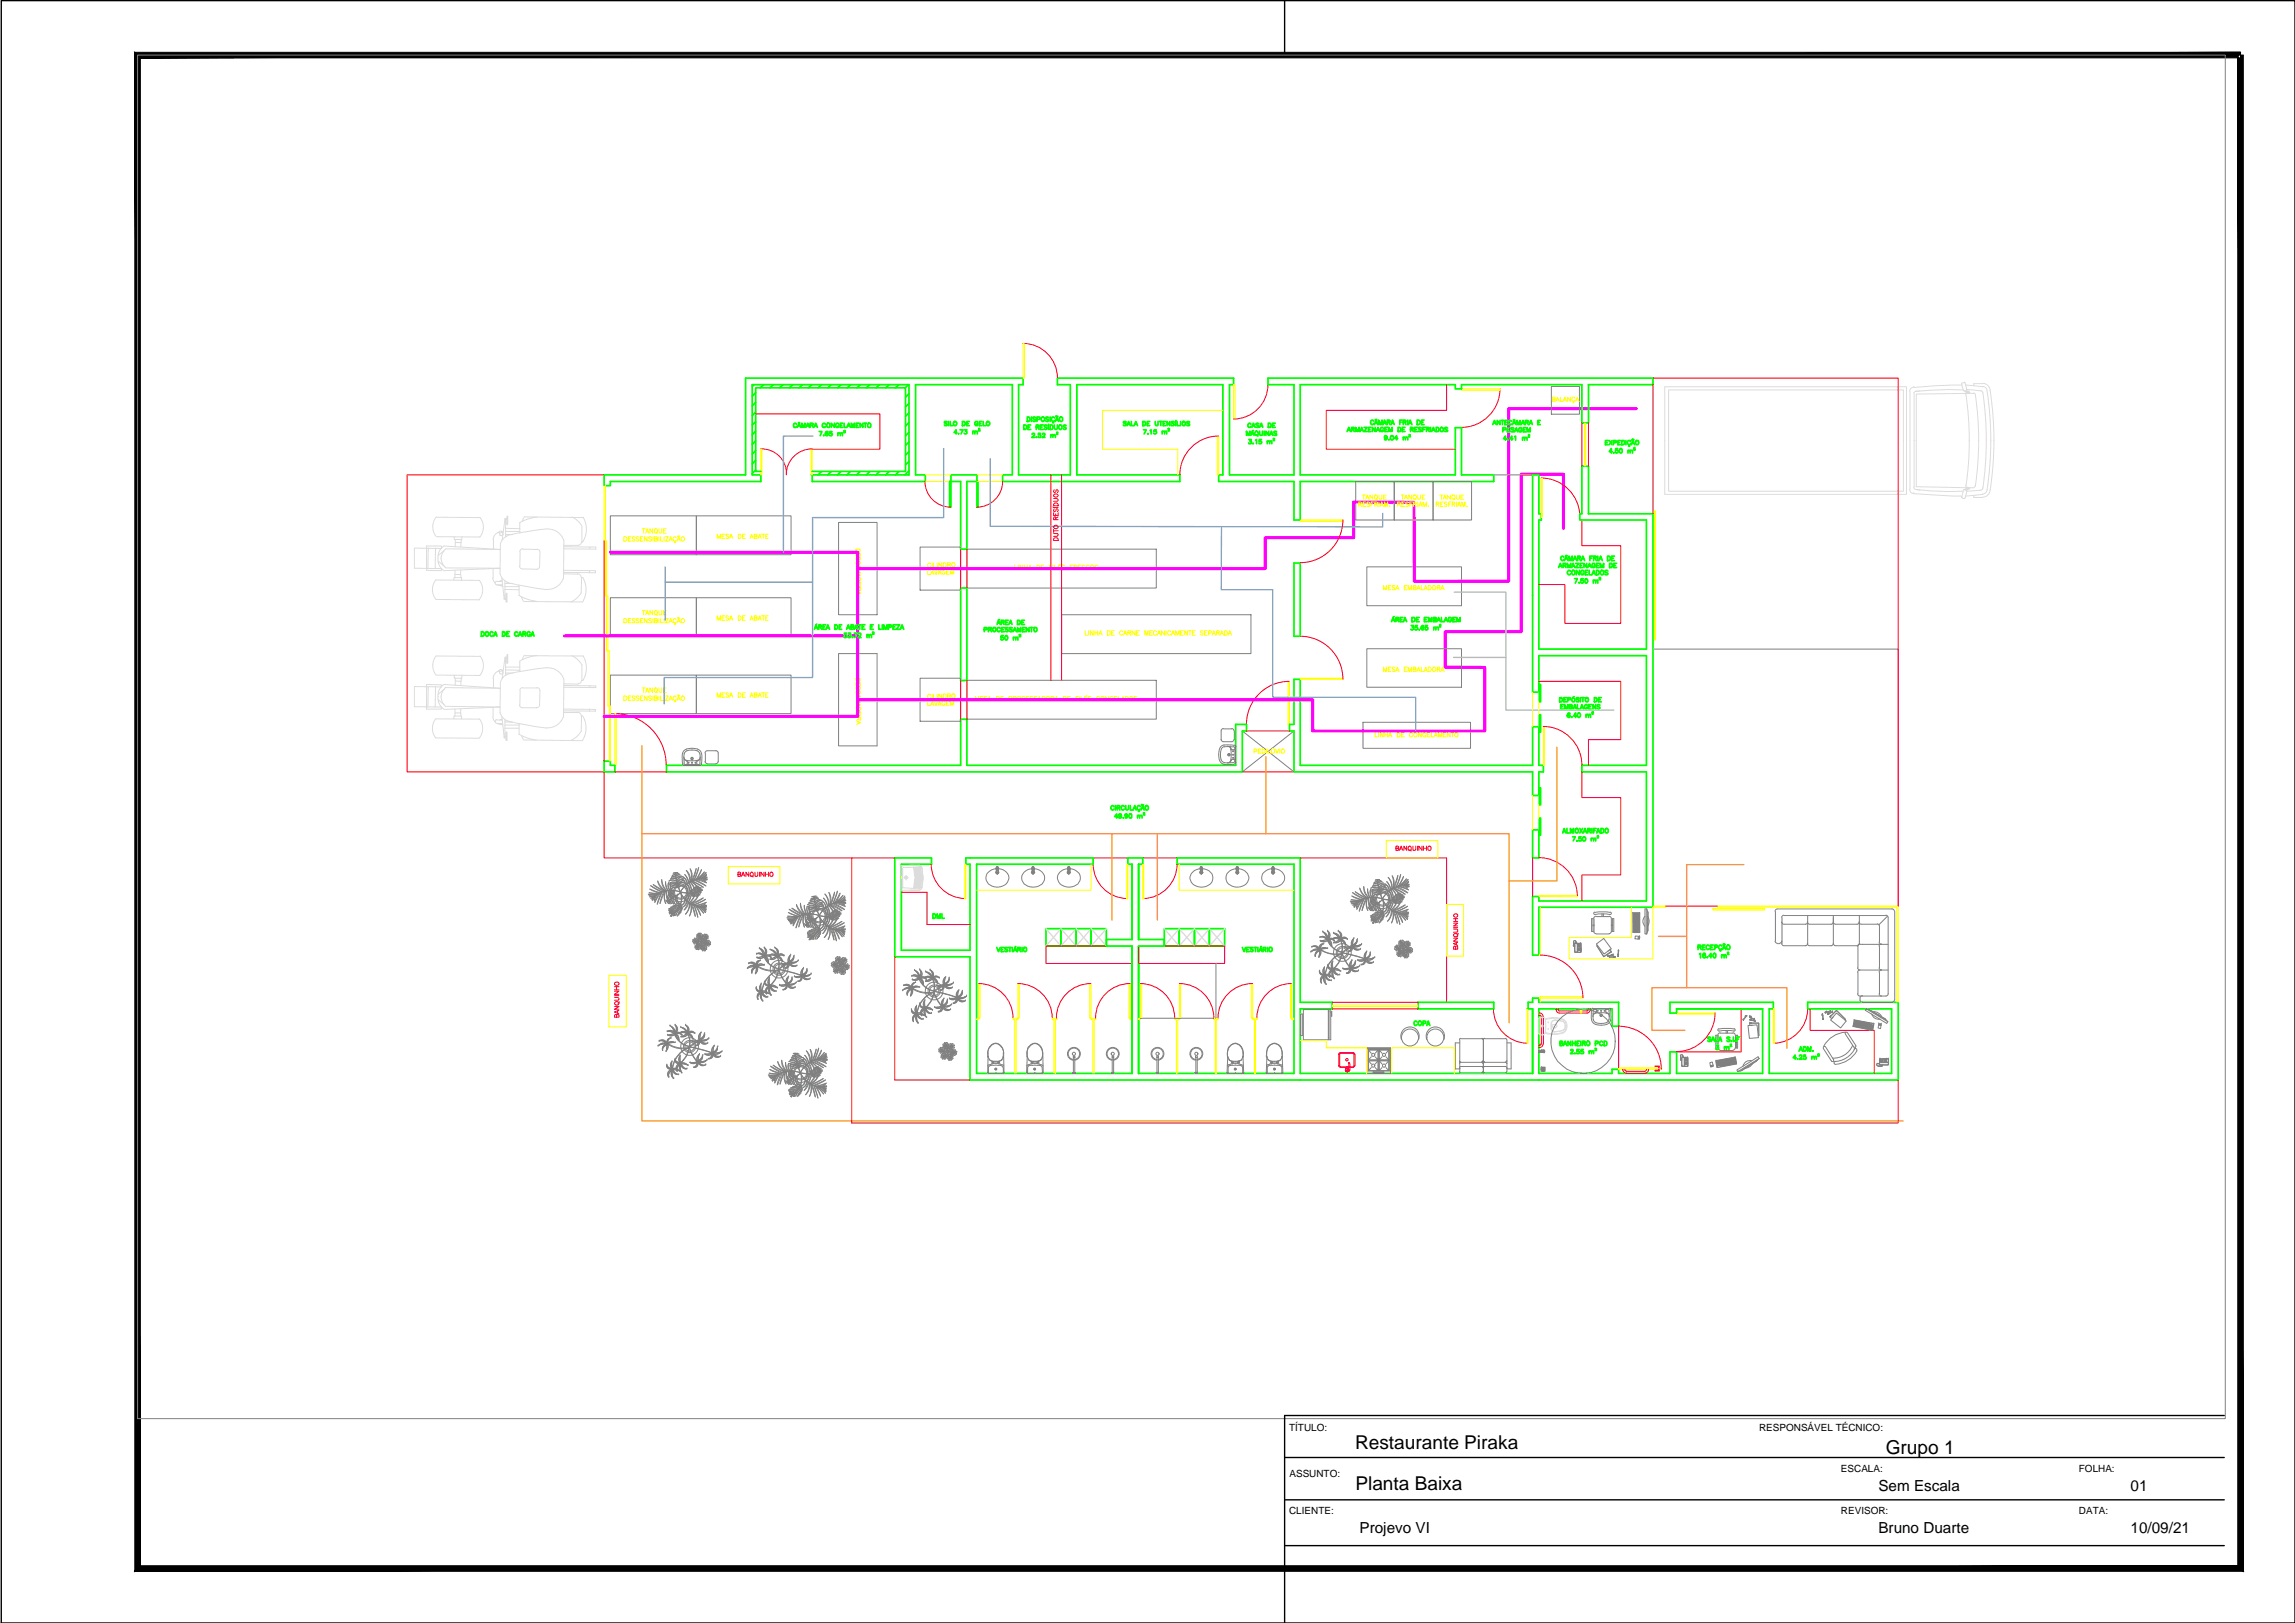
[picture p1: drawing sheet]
<svg xmlns="http://www.w3.org/2000/svg" width="420mm" height="297mm" viewBox="0 0 420 297" stroke-linecap="round" stroke-linejoin="round" font-family="sans-serif">
<defs><g id="words">
<text font-size="3.5" fill="#0f0" x="170" y="169.3">DML</text>
<g font-size="3.5">
<text x="248.1" y="265.2">Restaurante Piraka</text>
<text x="345.2" y="266.1">Grupo 1</text>
<text x="248.1" y="272.7">Planta Baixa</text>
</g>
<g font-size="2.8">
<text x="343.9" y="272.8">Sem Escala</text>
<text x="390.1" y="272.8">01</text>
<text x="248.9" y="280.6">Projevo VI</text>
<text x="343.9" y="280.6">Bruno Duarte</text>
<text x="390.1" y="280.6">10/09/21</text>
</g>
<g font-size="2.6" fill="#808080">
<text x="288.6" y="173.9">#</text>
<text x="308" y="195.1">6</text>
<text x="343.6" y="195.4">1</text>
</g>
<g font-size="1.8">
<text x="236" y="262">TÍTULO:</text>
<text x="322.1" y="262">RESPONSÁVEL TÉCNICO:</text>
<text x="337" y="269.4">ESCALA:</text>
<text x="380.6" y="269.4">FOLHA:</text>
<text x="236.1" y="270.2">ASSUNTO:</text>
<text x="236" y="277">CLIENTE:</text>
<text x="337" y="277.1">REVISOR:</text>
<text x="380.6" y="277.1">DATA:</text>
</g>
</g></defs>
<g fill="none" stroke="#dcdcdc" stroke-width=".18">
<path d="M79.9 94.6a2.83 2.83 0 0 0-.1 3.6M79.9 94.7h8a2.83 2.83 0 0 1 0 3.6l-8-.1M83.2 98.2v.5h1.4v-.5M83.4 98.7v.6h1v-.6M83.4 99.3v.8M84.4 99.3v.8M90.3 98.7v1.8M91.3 97.4a1.49 1.49 0 0 0-1 1.3M91.4 97.5l.1 .4a.29 .29 0 0 0 .3 .1 .29 .29 0 0 0 .2-.2M91.4 97.3h.5l-.2 .2-.3-.1zM92.1 97.3h-.2l.2 .5M92.4 95v.6"/>
<path d="M92.5 94.9h-.1M92.6 95.6h-.2l-.5 3.3M92.6 95.2v3.1M92.6 97.3h2.6M92.6 97.8h1.3M92.6 96.7l2.6 .1M92.6 94.9h.2M92.6 95l-.1 .1M92.6 95.1h.2M92.8 94.5h.1v1.6l-.1-.1zM93 98a2.19 2.19 0 0 0-1.4 1.5l-.1 5.6M95.2 95.6v2"/>
<path d="M96 94.6l-.4 .7M96.1 94.6l10.7 .1M98.3 94.6l-1.6 .4-1.5 .6M100.2 96.8l-3.3 .4-4 .8M100.2 96.8a3 3 0 0 1 3 2.1v7M104.7 94.6l.9 .6 .9 1.1M106.5 99.1a.67 .67 0 0 1-.7 .7h-2.6M106.5 96.4v2.8h.2M106.8 94.6a4.3 4.3 0 0 1-.1 4.5M75.9 100.3l4.9 .1v-.5h-2.7v4.5h2.7v-.3l-4.9-.1zM78.4 100.3l-.1 3.7M79.7 100.3v3.7"/>
<path d="M79.8 109.7l7.9 .1M79.8 106.1a2.83 2.83 0 0 0 0 3.6M79.9 106.2h7.8M80.2 102.7l1.1 .9M80.8 102.1l.3 1.2 .5 .6M81.3 100.8l-1.1 .8M81.6 100.4l-.5 .6-.3 1.2M81.6 100.4l10 .2-10.3-.7a2.89 2.89 0 0 0 0 4.6M81.6 103.9l9.9 .1-10.2 .4M83.1 106.2v-.5h1.4v.5M83.3 105.7v-.6h1.1v.6M83.3 104.4v.7"/>
<path d="M84.4 104.3l-.1 .8M87.8 106.2a2.83 2.83 0 0 1-.1 3.6M90.2 105.8l.4 .9M90.3 104.1v1.7M90.9 106.4l-.2 .3 .2 .3M90.9 106.4h.9M91 107l.5 .2M91.5 107l.5 .1M91.5 107.2l.6 .1M91.6 105a2.19 2.19 0 0 0 1.3 1.5M91.8 106.3l.1 .1M91.9 105.8l.3 3.2h.2"/>
<path d="M91.9 106.2l-.4 .1M92 107h-1.1M92.2 109l.1 .6M92.2 109.6l.1 .1M92.4 109.7h.2M92.4 109.4l.1 .1M92.4 106.3v3.1M92.4 107.4h2.6M92.4 106.8h1.4M92.4 107.9h2.6M92.5 109.5h.1M92.6 108.6h.2v1.6h-.2z"/>
<path d="M92.8 119.8h.1v1.6h-.1zM92.8 106.6l4 .8 3.3 .5M95 109l1.5 .7 1.7 .3M95 107.1v1.9M95.1 103.6l.1 .3 .4 .2 2.7 .1M95.2 101v2.6M95.5 109.3l.3 .7M95.7 100.4l-.5 .3v.3M95.7 100.5l2.6 .1M96 119.9l-.4 .8M98.3 100.5l.5 .3v.3v2.6l-.3 .4-.3 .1M98.3 120l-1.6 .3-1.5 .7"/>
<path d="M103.1 105.9a3 3 0 0 1-3 2M103.2 100.1h5.9v.4l-5.9-.1M103.2 104.4h5.8v.4h-5.8M103.2 105l2.6 .1M105.7 105a.67 .67 0 0 1 .7 .7M106.4 108.5l-1 1.2-.9 .5M106.7 105.7h-.2l-.1 2.8M106.7 105.7a4.3 4.3 0 0 1-.1 4.5l-10.7-.1M107.9 104.4v.4M108 100.1v.3M75.9 125.7h4.9v-.4h-2.7v4.5h2.7v-.4l-4.9-.1zM78.4 125.7l-.1 3.7"/>
<path d="M79.7 125.7v3.7M79.8 131.5a2.83 2.83 0 0 0 0 3.6M79.9 131.6h7.8M79.9 120a2.83 2.83 0 0 0-.1 3.6M79.9 120.1h8M80.2 128.1l1.1 .9M80.8 127.5l.3 1.2 .5 .6M81.3 125.2a2.89 2.89 0 0 0 0 4.6M81.3 125.3l10.3 .7-10-.2M81.3 126.2l-1.1 .8M81.6 125.8l-.5 .6-.3 1.1M81.6 129.3l9.9 .1-10.2 .4"/>
<path d="M83.1 131.6v-.6h1.4v.6M83.2 123.6v.5h1.4v-.5M83.3 131v-.5h1.1v.5M83.3 129.7v.8M83.4 124.1v.5l1 .1v-.6M83.4 124.6v.8M84.4 129.7l-.1 .8M84.4 124.7v.8M87.8 131.6a2.83 2.83 0 0 1-.1 3.5h-7.9M87.9 120.1a2.83 2.83 0 0 1 0 3.5h-8M90.2 131.2l.4 .9M90.3 129.5v1.7"/>
<path d="M90.3 124.1v1.7M90.9 131.7l-.2 .3 .2 .4h1.1M90.9 131.7l.9 .1M91 132.4l.5 .2M91.3 122.8a1.49 1.49 0 0 0-1 1.3M91.4 122.8l.1 .5M91.4 122.6h.5l-.2 .3-.3-.1zM91.5 132.4l.5 .1M91.5 132.6h.6M91.6 130.4a2.19 2.19 0 0 0 1.3 1.5M91.6 124.9l-.1 5.6M91.8 131.7l.1 .1"/>
<path d="M91.9 131.1l.3 3.3h.2M91.9 131.6l-.4 .1M92 123.1a.29 .29 0 0 1-.2 .3 .29 .29 0 0 1-.3-.1M92.1 122.7h-.2l.2 .5M92.2 134.4l.1 .6M92.2 135l.1 .1M92.4 135.1h.2M92.4 134.8l.1 .1M92.4 132.7h2.6M92.4 132.1l1.4 .1M92.4 133.3h2.6M92.4 131.7v3.1"/>
<path d="M92.4 120.4v.6M92.5 134.9h.1M92.6 121h-.2l-.5 3.2M92.6 122.6l2.6 .1M92.6 123.2h1.3M92.6 122.1h2.6M92.6 120.6v3M92.6 120.4l-.1 .1M92.6 134h.2v1.5h-.2zM92.6 120.4h.2M92.8 120.3h-.4M92.8 131.9l4 .9 3.3 .4"/>
<path d="M93 123.4a2.19 2.19 0 0 0-1.4 1.4M95 134.4l1.5 .7 1.7 .3M95 132.4v2M95.1 129l.1 .3 .4 .2h2.7M95.2 121v1.9M95.2 126.4v2.6M95.5 134.6l.3 .8M95.7 125.8l-.5 .3v.3M95.7 125.9h2.6M95.9 135.4l10.8 .2M96.1 120l10.7 .1M98.3 125.8l.3 .1 .2 .5"/>
<path d="M98.8 129l-.3 .5h-.3M98.8 126.4v2.6M100.2 122.2l-3.3 .4-4 .8M100.2 122.2a3 3 0 0 1 3 2.1v6.9M103.1 131.2a3 3 0 0 1-3 2M103.2 125.1l2.6 .1M103.2 125.5h5.9v.3h-5.9M103.2 130.4h2.6M103.2 129.8h5.8v.4l-5.8-.1M104.7 120l.9 .6 .9 1.1v2.8h.2M105.7 130.4a.67 .67 0 0 1 .7 .6M106.4 133.9l-1 1.1-.9 .5"/>
<path d="M106.5 124.5a.67 .67 0 0 1-.7 .6M106.7 131h-.2l-.1 2.8M106.7 131a4.3 4.3 0 0 1-.1 4.5M106.8 120a4.3 4.3 0 0 1-.1 4.5M107.9 129.8v.4M108 125.5v.3"/>
</g>
<g fill="none" stroke="#808080" stroke-width=".18">
<path d="M111.7 94.4h15.8v7.1h-15.8zM127.5 94.4h17.3v7.1h-17.3zM153.5 95.6h7.1v16.9h-7.1zM248.2 88.1h7v7.1h-7zM255.2 88.1h7.2v7.1h-7.2zM262.4 88.1h7v7.1h-7zM111.7 109.4h15.8v7h-15.8zM127.5 109.4h17.3v7h-17.3zM153.5 119.6h7.1v16.9h-7.1zM168.4 100.1h7.5v7.9h-7.5zM177 100.5h34.7v7.1h-34.7zM194.4 112.5h34.6v7.1h-34.6z"/>
<path d="M250.2 103.7h17.4v7.2h-17.4zM250.2 118.7h17.4v7.1h-17.4zM111.7 123.6h15.8v7h-15.8zM127.5 123.6h17.3v7h-17.3zM168.4 124.1h7.5v7.9h-7.5zM177 124.5h34.7v7.1h-34.7zM227.4 133.8l9.5 7.5M236.9 133.8l-9.5 7.5M249.5 132.2h19.7v4.8h-19.7zM182.4 158.9l.1 .8h-.2M182.4 159a1.79 1.79 0 0 0-1.8 2.1 2.25 2.25 0 0 0 2.1 1.3 2.25 2.25 0 0 0 2-1.6 1.83 1.83 0 0 0-1.9-1.8M182.4 158.8l.2-.2 .2 .2"/>
<path d="M182.4 159.1a.22 .22 0 0 1 .2-.3 .22 .22 0 0 1 .2 .3l-.1 .5M182.4 159.4l-.1 .3 .3 .2 .2-.2-.1-.3M182.4 159.1l.1 .5M182.4 159l.2-.1 .1 .1M182.4 159.7l.2 .1 .1-.1M182.5 159.6v.2a.17 .17 0 0 0 .2 0 .17 .17 0 0 0 0-.2M182.5 159.8l.1 .1 .1-.1M182.5 159.6h.2M182.6 159.9v.1M182.7 159.7h.1M182.7 159.7h.2M182.9 158.9l-.2 .8"/>
<path d="M188.9 158.9l.1 .8h-.2M188.9 158.8l.2-.2 .2 .2M188.9 159.1a.22 .22 0 0 1 .2-.3 .22 .22 0 0 1 .2 .3l-.1 .5M188.9 159.4l-.1 .3 .3 .2 .3-.2-.1-.3M189 159.1l.1 .5M189 159.7l.1 .1 .2-.1M189 159.6v.2a.17 .17 0 0 0 .3 0 .17 .17 0 0 0-.1-.2M189 159.8l.1 .1M189 159.6h.2M189.1 159.9v.1M189.3 159.7h.1M189.3 159.8l-.1 .1h-.2"/>
<path d="M189.3 159.7h.2M189.3 159a1.71 1.71 0 0 1 1.7 .9 1.71 1.71 0 0 1-.2 1.9 2.46 2.46 0 0 1-3.5-.3 1.67 1.67 0 0 1 1.7-2.5l.1-.1 .2 .1M189.4 158.9l-.1 .8M195.4 158.9l.2 .8h-.2M195.4 158.8l.3-.2 .2 .2M195.4 159.1a.22 .22 0 0 1 .3-.3 .22 .22 0 0 1 .2 .3l-.1 .5M195.5 159.4l-.1 .3 .3 .2 .2-.2-.1-.3M195.5 159.1l.1 .5M195.5 159.7l.1 .1M195.5 159.6l.1 .2a.17 .17 0 0 0 .2 0 .17 .17 0 0 0 0-.2M195.6 159.8h.1M195.6 159.9h.1"/>
<path d="M195.6 159.6h.1M195.6 159.8v.1M195.7 159.9v.1M195.8 159.7l-.1 .1M195.8 159.7h.1M195.8 159.7h.2M195.8 159.8v.1M195.9 158.9l-.1 .8M195.9 159a1.79 1.79 0 0 1 1.8 2.1 2.25 2.25 0 0 1-2.2 1.3 2.25 2.25 0 0 1-1.9-1.6 1.79 1.79 0 0 1 1.9-1.8l.2-.1 .1 .1M219.7 159.7h.2M219.7 158.8l.2-.2 .2 .2M219.7 159.1a.22 .22 0 0 1 .2-.3 .22 .22 0 0 1 .2 .3v.5"/>
<path d="M219.7 159.4l-.1 .3 .3 .2 .3-.2-.1-.3M219.8 158.9v.8l.2 .1M219.8 159.6l.1 .3 .1-.1M219.8 159.1l.1 .5M219.8 159.9h.2M219.8 159.6h.2M219.9 159.8v.1M219.9 159.9v.1M220 159.6v.2M220.1 159.7l-.2 .1M220.1 159.7h.1M220.1 159.7h.2"/>
<path d="M220.1 159.8v.1M220.2 158.9l-.1 .8M220.2 159a1.67 1.67 0 0 1 1.7 .9 1.67 1.67 0 0 1-.3 1.9 2.31 2.31 0 0 1-3.8-1 1.9 1.9 0 0 1 2-1.8l.1-.1 .2 .1M226.3 158.9l.1 .8h-.2M226.3 159a1.67 1.67 0 0 0-1.7 .9 1.67 1.67 0 0 0 .3 1.9 2.31 2.31 0 0 0 3.7-1 1.95 1.95 0 0 0-1.9-1.8M226.3 158.8l.2-.2 .2 .2M226.3 159.1a.22 .22 0 0 1 .2-.3 .22 .22 0 0 1 .2 .3M226.3 159.4l-.1 .3 .3 .2 .3-.2-.1-.3M226.4 159.1v.5M226.4 159l.1-.1 .2 .1M226.4 159.7l.1 .1M226.4 159.6a.18 .18 0 0 0 0 .2 .18 .18 0 0 0 .3 0 .18 .18 0 0 0-.1-.2"/>
<path d="M226.4 159.8l.1 .1 .1-.1M226.4 159.6h.2M226.5 159.9v.1M226.6 159.7l-.1 .1M226.7 159.1l-.1 .5M226.7 158.9v.8M226.8 159.7h-.2M232.8 158.9l.2 .8h-.2M232.8 159a1.79 1.79 0 0 0-1.7 2.1 2.25 2.25 0 0 0 2.1 1.3 2.25 2.25 0 0 0 2-1.6 1.83 1.83 0 0 0-1.9-1.8M232.8 158.8l.3-.2 .2 .2M232.8 159.1a.22 .22 0 0 1 .3-.3 .22 .22 0 0 1 .2 .3l-.1 .5M232.9 159.4l-.1 .3 .3 .2 .2-.2-.1-.3"/>
<path d="M232.9 159.1l.1 .5M232.9 159l.2-.1 .1 .1M232.9 159.7l.1 .1 .2-.1M232.9 159.6l.1 .3 .1-.1M233 159.8l.1 .1 .1-.1M233 159.6h.1M233.1 159.9v.1M233.2 159.6l-.1 .2M233.2 159.7h.1M233.2 159.7h.2M233.2 159.8h.1M233.3 158.9l-.1 .8"/>
<path d="M180.8 196.3l.1 .1M180.8 193.2l.1 .2M180.9 193.4v.1M180.9 196.5h2.8M180.9 193.4l-.1 2.9M180.9 196.3l.1 .1M180.9 192.7v.9M180.9 193.4l.3 .5M181 195.4v.9M181 192l-.2 1.1M181.1 194.9l-.3 .2M181.1 193.9l.2 .2"/>
<path d="M181.1 191.8l-.3 .9M181.2 193.9l.5 .4M181.2 191.5l-.2 .4M181.3 194.1l.4 .1M181.5 194.8l-.4 .1M181.6 195l-.5 .1-.1 .3M181.7 194.5h.1M181.7 194.3v.2M181.8 194.9h-.2M181.8 194.4h.1M181.8 191.1l-.6 .6M181.8 194.2v.2"/>
<path d="M182 194.2v.2M182.3 191l-.6 .1M182.3 190.9l-.5 .2-.6 .4M182.3 194.6l.8 .1M182.3 194.9l-.5 .1M182.3 194.6l-.8 .1M182.3 190.9l.7 .3 .3 .3M182.3 191l.5 .1M182.4 196.5h.1M182.4 194.9l.4 .1M182.7 194.2v.2M182.8 191.1l.6 .6"/>
<path d="M182.8 194.4h.1M182.8 194.2v.2M182.8 194.9h.2M182.9 194.3v.2M182.9 194.2v.2h-.2M182.9 194.2h-1.2l.2 .2M182.9 194.3l.1 .2M182.9 194.5h-.1l-.1-.1h-.8v.1M182.9 195h.4M183 194.5h.1M183.1 194.8l.4 .1M183.2 195l.3 .1 .1 .3"/>
<path d="M183.2 194.1l-.3 .1M183.3 191.5a2.4 2.4 0 0 1 .4 1.6M183.5 191.8l.2 .9M183.5 193.9l-.3 .2M183.5 194.9l.3 .2M183.6 193.4l-.2 .5-.5 .4M183.7 192.7l-.1 .9M183.7 196.3l-.1 .1M183.7 195.4v.9M183.7 193.2v.3M183.7 193.4l.1 2.9M183.8 196.3l-.1 .1"/>
<path d="M187.9 196.3l.1 .1M188 193.2v.3M188.1 196.5h2.8M188.1 193.4l-.2 2.9M188.1 196.3v.1M188.1 192.7v.7M188.1 193.4v.2M188.1 193.4l.2 .5M188.1 195.4v.9M188.2 192l-.2 1.1M188.2 194.9l-.2 .2M188.3 193.9l.2 .2"/>
<path d="M188.3 195.1l-.2 .3M188.3 191.8l-.3 .9M188.3 193.9l.5 .4M188.3 191.5l-.2 .4M188.5 195l-.3 .1M188.5 194.1l.3 .1M188.6 194.8l-.4 .1M188.8 191.2l-.4 .3M188.8 195h-.3M188.8 194.3v.2M188.8 194.5h.1h.1M188.8 194.5h.1"/>
<path d="M188.9 194.3l-.1 .2M188.9 194.9h-.1M189 195h1M189 194.2v.2M189 194.4h.1M189 191.1l-.6 .6M189.1 191l-.3 .2M189.1 194.2v.2M189.4 191l-.5 .1M189.4 190.9l-.3 .1M189.4 194.6l.9 .1M189.5 196.5h.1"/>
<path d="M189.5 194.6l-.8 .1M189.5 190.9l.3 .1M189.5 191l.5 .1M189.8 191l.4 .2M189.8 194.2v.2M190 191.1l.6 .6M190 194.2v.2M190 194.9h.1M190 194.3v.2l-.1-.1h-.8v.1M190.1 194.2v.2h-.2M190.1 194.3l.1 .2M190.1 194.2h-1.2v.2h.2"/>
<path d="M190.1 195h.3M190.1 191.2l.4 .3M190.2 194.5h.1M190.2 194.8l.4 .1M190.4 194.1l-.4 .1M190.4 195l.2 .1 .2 .3M190.5 191.5a2.4 2.4 0 0 1 .4 1.6M190.6 191.8l.2 .6v1M190.7 193.9l-.3 .2M190.7 194.9l.3 .2M190.8 196.3l-.1 .1M190.8 195.4l.1 .9"/>
<path d="M190.8 193.4l-.2 .5-.5 .4M190.8 193.4v.2M190.9 193.4v.1M190.9 193.2v.2M190.9 193.4l.1 2.9M191 196.3l-.1 .1M196.4 196.4h.5M196.4 196.3l-.1 .1M196.4 196.3h.4M196.5 193.5h.1M196.5 193.2v.3h.3M196.5 193.5v2.8"/>
<path d="M196.7 193.9a1.05 1.05 0 0 0 .8-1.6 1.05 1.05 0 0 0-1.8 0 1.05 1.05 0 0 0 .8 1.6M196.7 194a1.17 1.17 0 0 0 .9-1.8 1.17 1.17 0 0 0-2 .1 1.17 1.17 0 0 0 .9 1.7M196.8 193.5h.1M196.8 193.2v3.1M196.8 196.3h.1M196.8 196.3l.1 .1M203.5 196.4h.4M203.5 196.3l-.1 .1M203.6 196.3h.3M203.6 193.5h.1M203.6 193.2v.3h.2M203.6 193.5v2.8"/>
<path d="M203.8 193.9a1.05 1.05 0 0 0 .8-1.6 1.05 1.05 0 0 0-1.8 0 1.05 1.05 0 0 0 .8 1.6M203.8 196.3l.1 .1M203.9 194a1.17 1.17 0 0 0 .8-1.8 1.17 1.17 0 0 0-2 .1 1.17 1.17 0 0 0 .9 1.7M203.9 196.3h.1M203.9 193.5h.1M203.9 193.2v3.1M211.7 196.4h.4M211.7 196.3l-.1 .1M211.8 196.3h.3M211.8 194a1.17 1.17 0 0 1-.9-1.8 1.17 1.17 0 0 1 2 .1 1.17 1.17 0 0 1-.9 1.7M211.8 193.9a1.05 1.05 0 0 1-.8-1.6 1.05 1.05 0 0 1 1.8 0 1.05 1.05 0 0 1-.8 1.6M211.8 193.5h.1"/>
<path d="M211.8 193.5h.2M211.8 193.2v3.1M212 196.3l.1 .1M212.1 196.3h.1M212.1 193.5h.1M212.1 193.2v3.1M218.8 196.4h.4M218.8 196.3l-.1 .1M218.9 193.2v.3M218.9 196.3h.3M218.9 194a1.17 1.17 0 0 1-.9-1.8 1.17 1.17 0 0 1 2 .1 1.17 1.17 0 0 1-.9 1.7M218.9 193.9a1.05 1.05 0 0 1-.8-1.6 1.05 1.05 0 0 1 1.8 0 1.05 1.05 0 0 1-.8 1.6"/>
<path d="M218.9 193.5v2.8M218.9 193.5h.2M219.1 196.3l.1 .1M219.2 196.3h.1M219.2 193.5h.1M219.2 193.2v3.1M224.6 196.3l.1 .1M224.7 193.2v.3M224.8 196.5h2.8M224.8 193.4l-.2 2.9M224.8 196.3v.1M224.8 193.4v.2"/>
<path d="M224.8 193.4l.3 .5M224.8 195.4v.9M224.9 192l-.2 1.1M224.9 194.9l-.2 .2M225 193.9l.2 .2M225 195.1l-.2 .3M225 191.8l-.2 .6-.1 1M225 193.9l.5 .4M225 191.5l-.2 .4M225.2 195l-.3 .1M225.2 194.1l.3 .1M225.3 194.8l-.4 .1"/>
<path d="M225.5 191.2l-.4 .3M225.5 195h-.3M225.5 194.3v.2M225.5 194.5h.1M225.6 194.3l-.1 .2M225.7 194.9h-.2M225.7 195h1M225.7 194.2v.2M225.7 194.4h.1M225.8 194.2v.2M225.8 191l-.3 .2M226.1 190.9l.7 .3"/>
<path d="M226.1 190.9l-.3 .1M226.2 194.6l.8 .1M226.2 196.5h.1M226.2 194.6l-.8 .1M226.5 194.2v.2M226.7 191.1a1.18 1.18 0 0 0-1.7 .6M226.7 191.1l.6 .6M226.7 194.2v.2M226.7 194.9h.1M226.7 194.3v.2l-.1-.1h-.9l-.1 .1h-.1M226.8 194.2v.2h-.2M226.8 194.2h-1.2l.1 .2"/>
<path d="M226.8 194.3l.1 .2M226.8 195h.3M226.8 191.2l.4 .3M226.9 194.5h.1M226.9 194.8l.4 .1M227.1 194.1l-.4 .1M227.1 195l.3 .1 .1 .3M227.2 191.5a2.4 2.4 0 0 1 .4 1.6M227.3 191.8l.2 .6v1M227.3 194.9l.3 .2M227.4 193.9l-.3 .2M227.5 193.4l-.1 .2"/>
<path d="M227.5 196.3l-.1 .1M227.5 195.4v.9M227.5 193.4l-.2 .5-.5 .4M227.6 193.4l.1 2.9M227.6 193.2v.3M227.7 196.3l-.1 .1M231.8 196.3l.1 .1M231.8 193.2l.1 .3M231.9 192.7v.7M231.9 193.4l.3 .5 .4 .4M231.9 196.5h2.8M231.9 193.4l-.1 2.9"/>
<path d="M231.9 196.3l.1 .1M232 193.4v.2M232 195.4v.9M232 192l-.1 1.1M232.1 194.9l-.3 .2M232.1 193.9l.3 .2M232.2 195.1l-.2 .3M232.2 191.8l-.3 .9M232.2 191.5l-.2 .4M232.3 195l-.2 .1M232.4 194.1l.3 .1M232.5 194.8l-.4 .1"/>
<path d="M232.6 191.2l-.4 .3M232.7 195h-.3M232.7 194.3v.2h.1M232.7 194.5h.1M232.8 194.3l-.1 .2M232.8 194.9h-.1M232.8 195h1M232.8 194.2v.2M232.8 194.4h.1M233 194.2v.2M233.3 194.6l-.8 .1M233.3 190.9l.7 .3"/>
<path d="M233.3 191l.8 .3 .3 .4M233.3 191l-.8 .3-.3 .4M233.3 190.9l-.7 .3M233.3 194.6l.8 .1M233.3 196.5h.1M233.7 194.2v.2h.1M233.8 194.2v.2M233.9 194.9h.1M233.9 194.3l.1 .2M234 194.5h-.1l-.1-.1h-.9v.1M234 194.5h.1M234 194.2h-1.2l.1 .2"/>
<path d="M234 194.2v.2h-.2M234 194.3v.2M234 195l.5 .1 .2 .3M234 191.2l.4 .3M234.1 194.8l.4 .1M234.2 194.1l-.3 .1M234.4 191.5l.2 .4M234.5 193.9l-.5 .4M234.5 191.8l.2 .6v1M234.5 194.9l.3 .2M234.6 192l.1 1.1M234.7 193.4l-.1 .2"/>
<path d="M234.7 196.3l-.1 .1M234.7 195.4v.9M234.7 193.4l-.2 .5-.3 .2M234.7 193.4l.2 2.9M234.8 193.4v.1M234.8 193.2v.2M234.8 196.3l-.1 .1"/>
<circle cx="182.6" cy="158.7" r=".1"/>
<circle cx="182.6" cy="159.1" r=".1"/>
<circle cx="182.6" cy="159.1" r=".16"/>
<circle cx="189.1" cy="158.7" r=".1"/>
<circle cx="189.1" cy="159.1" r=".1"/>
<circle cx="189.1" cy="159.1" r=".16"/>
<circle cx="195.7" cy="158.7" r=".1"/>
<circle cx="195.7" cy="159.1" r=".1"/>
<circle cx="195.7" cy="159.1" r=".16"/>
<circle cx="219.9" cy="159.1" r=".16"/>
<circle cx="219.9" cy="159.1" r=".1"/>
<circle cx="219.9" cy="158.7" r=".1"/>
<circle cx="226.5" cy="159.1" r=".16"/>
<circle cx="226.5" cy="159.1" r=".1"/>
<circle cx="226.5" cy="158.7" r=".1"/>
<circle cx="233.1" cy="159.1" r=".16"/>
<circle cx="233.1" cy="158.7" r=".1"/>
<circle cx="233.1" cy="159.1" r=".1"/>
<circle cx="182.3" cy="195.7" r=".16"/>
<circle cx="189.4" cy="195.7" r=".16"/>
<circle cx="196.6" cy="192.9" r=".29"/>
<circle cx="203.7" cy="192.9" r=".29"/>
<circle cx="211.9" cy="192.9" r=".29"/>
<circle cx="219" cy="192.9" r=".29"/>
<circle cx="226.1" cy="195.7" r=".16"/>
<circle cx="233.3" cy="195.7" r=".16"/>
</g>
<g fill="none" stroke="#ff0" stroke-width=".19">
<path d="M187.3 62.9h.3v6.3h-.3zM222.9 79.9h.2v7h-.2zM223.9 75.1h-22.1v7.1h13.8v4.7M225.8 70.4h.3v6.3h-.3zM267.6 71.2h7.1v.2h-7.1zM110.6 88.9v10.1h.4v20.1h.5v20.2M110.8 88.9v20.2h.5v20.1h.4v10.1M114.2 98.2h.3a.45 .45 0 0 1 .3 .4 .45 .45 0 0 1-.3 .4h-.3zM115 98.6h.4M115.5 98.2h-.5v.8h.5M116.2 98.3l-.1-.1-.4 .1v.2l.5 .3-.1 .2-.4-.1M117 98.3l-.2-.1-.4 .1 .1 .2 .5 .3-.2 .2-.4-.1"/>
<path d="M117.3 98.6h.2M117.6 96.8h.6M117.7 98.2h-.4v.8h.4M117.8 96.8v.8M118.2 97.6l.3-.8 .3 .8M118.3 97.3h.4M118.5 98.2v.8l-.5-.8v.8M119.3 98.3l-.2-.1-.4 .1 .1 .2 .5 .3-.2 .2-.4-.1M119.5 96.8v.8l-.5-.8v.8M119.5 98.2v.8M119.8 97a.3 .3 0 0 1 .3-.2 .3 .3 0 0 1 .3 .3v.2a.29 .29 0 0 1-.3 .3 .29 .29 0 0 1-.3-.3zM119.8 98.6h.5l.1-.2-.2-.2h-.4v.8l.6-.1-.2-.3"/>
<path d="M120.1 97.4l.2 .2M120.6 96.8v.5l.3 .3 .2-.1v-.7M120.6 98.2v.8M120.9 98.2v.8h.5M121.5 97.1h.3M121.6 98.2v.8M121.8 98.2h.5l-.5 .8h.5M122 96.8h-.5v.8h.5M122.5 99l.3-.8 .3 .8M122.6 98.8h.4M123.5 99l.2 .2h-.2M123.8 98.4a.3 .3 0 0 0-.3-.2 .3 .3 0 0 0-.3 .3v.2a.3 .3 0 0 0 .3 .3 .3 .3 0 0 0 .3-.1"/>
<path d="M123.9 99l.3-.8 .4 .8M124.1 98.8h.3M124.1 98.1h.2M124.1 98.2h.1M124.2 98.2h.1M124.4 98.1v.1M124.8 98.3a.36 .36 0 0 1 .4 .1 .36 .36 0 0 1 0 .5 .36 .36 0 0 1-.4 0zM131.3 98.5v-.7l.3 .7 .3-.7v.7M132.2 98.2h.3M132.7 97.8h-.5v.7h.5M133.4 97.9l-.1-.1h-.4v.3l.4 .1 .1 .2-.1 .1h-.4v-.1M133.6 98.5l.2-.7 .4 .7"/>
<path d="M133.6 98.3h.4M135.2 97.8a.42 .42 0 0 1 .4 .2 .42 .42 0 0 1-.1 .5h-.3zM135.9 98.2h.3M136.4 97.8h-.5v.7h.5M137.3 98.5l.3-.7 .3 .7M137.5 98.3h.3M138.1 98.2l.5-.1-.1-.3h-.4v.7h.5v-.3h-.2M138.8 98.5l.3-.7 .3 .7M138.9 98.3h.3M139.3 82.2h.2v4.7h-.2zM139.4 97.8h.6M139.7 97.8v.7"/>
<path d="M140.2 98.2h.2M140.6 97.8h-.4v.7h.4M148.5 82.2h.2v4.7h-.2zM169.4 88.1h4.7M169.4 86.9h4.7M178.9 88.1h4.7M178.9 86.9h4.7M248.8 92.3h.4l.1-.3-.5-.1v.8M249 92.3l.3 .4M249.4 90.6h.6M249.5 92.3h.4M249.7 90.6v.8"/>
<path d="M250 91.4l.3-.8 .3 .8M250 91.9h-.5v.8h.5M250.2 91.1h.3M250.7 92l-.2-.1-.3 .1 .2 .3 .3 .1v.2l-.2 .1-.3-.1M251 92.3h.3M251.3 90.6v.8l-.5-.8v.8M251.5 91.9h-.5v.8M251.7 90.7l.1-.1a.38 .38 0 0 1 .4 .4 .38 .38 0 0 1-.4 .4l-.2-.2zM251.7 92.3h.4l.1-.3-.5-.1v.8M251.9 91.2l.2 .2M251.9 92.3l.3 .4M252.5 90.6v.6l.1 .2h.3l.1-.8"/>
<path d="M252.5 91.9v.8M252.6 92.7l.4-.8 .3 .8M252.8 92.4h.4M253.3 91h.3M253.5 92.7v-.8l.2 .8 .3-.8v.8M253.8 90.6h-.5v.8h.5M254.4 92.6h.1M255.9 92.3h.4v-.4h-.4v.8M256.1 92.3l.3 .4M256.5 90.6h.5M256.6 92.3h.4M256.8 90.6v.8"/>
<path d="M257.1 91.4l.3-.8 .3 .8M257.2 91.9h-.6v.8h.6M257.2 91.1h.4M257.9 92l-.2-.1-.4 .1 .2 .3 .4 .1-.2 .3-.4-.1M258.1 92.3h.3M258.4 90.6v.8l-.5-.8v.8M258.6 91.9h-.5v.8M258.7 90.7a.36 .36 0 0 1 .5 0 .36 .36 0 0 1 0 .5 .36 .36 0 0 1-.5 0zM258.8 92.3h.4v-.4h-.4v.8M259 91.2l.2 .2M259.1 92.3l.2 .4M259.6 90.6v.8h.3l.2-.2v-.6"/>
<path d="M259.6 91.9v.8M259.8 92.7l.3-.8 .2 .8M259.9 92.4h.4M260.4 91h.2M260.5 92.7v-.8l.3 .8 .4-.8v.8M260.8 90.6h-.4v.8h.4M261.5 92.6h.1M262.9 92.3h.5v-.3l-.5-.1v.8M263.2 92.3l.2 .4M263.6 90.6h.5M263.8 92.3h.2M263.9 90.6v.8"/>
<path d="M264.2 91.4l.3-.8 .3 .8M264.2 91.9h-.4v.8h.4M264.3 91.1h.4M264.9 92l-.2-.1-.3 .1 .1 .2 .4 .2v.2l-.2 .1-.3-.1M265.2 92.3h.3M265.5 90.6v.8l-.5-.8v.8M265.7 91.9h-.5v.8M265.9 92.3h.4l.1-.3-.5-.1v.8M266.1 91.2l.3 .2M266.1 92.3l.3 .4M266.6 90.6v.6l.1 .2h.4l.1-.2v-.6M266.7 91.9v.8"/>
<path d="M266.9 92.7l.2-.8 .3 .8M266.9 92.4h.4M267.4 91h.4M267.6 92.7v-.8l.3 .8 .3-.8v.8M267.9 90.6h-.5v.8h.5M268.6 92.6h.1M114.2 113.2h.3a.41 .41 0 0 1 .3 .4 .41 .41 0 0 1-.3 .4h-.3zM115 113.6h.4M115.5 113.2h-.5v.8h.5M116.2 113.3l-.1-.1-.4 .1 .1 .2 .4 .3v.2l-.5-.1M117 113.3l-.2-.1-.4 .1 .1 .2 .5 .3-.1 .2-.5-.1M117.3 113.6h.2"/>
<path d="M117.6 111.7h.6M117.7 113.2h-.4v.8h.4M117.8 111.7v.8M118.2 112.5l.3-.8 .3 .8M118.3 112.3h.4M118.5 113.2v.8l-.5-.8v.8M119.3 113.3l-.2-.1-.4 .1 .6 .5-.1 .2-.5-.1M119.5 111.7v.8l-.5-.8v.8M119.5 113.2v.8M119.8 111.9a.3 .3 0 0 1 .3-.1 .3 .3 0 0 1 .3 .3v.2a.29 .29 0 0 1-.3 .2 .29 .29 0 0 1-.3-.2zM119.8 113.6l.5-.1v-.2l-.5-.1v.8h.5l.1-.3-.2-.1M120.1 112.4l.2 .2"/>
<path d="M120.6 111.7v.6l.2 .2 .3-.1v-.7M120.6 113.2v.8M120.9 113.2v.8h.5M121.5 112.1h.3M121.6 113.2v.8M121.8 113.2h.5l-.5 .8h.5M122 111.7h-.5v.8h.5M122.5 114l.3-.8 .3 .8M122.6 113.7h.4M123.5 114l.2 .2h-.2M123.8 113.4a.3 .3 0 0 0-.3-.2 .3 .3 0 0 0-.3 .3v.2a.32 .32 0 0 0 .3 .3 .32 .32 0 0 0 .3-.2M123.9 114l.3-.8 .4 .8"/>
<path d="M124.1 113.7h.3M124.1 113h.1M124.1 113.1h.1M124.2 113.1h.1M124.2 113.1h.2M131.3 113.5v-.8l.3 .8 .3-.8v.8M132.2 113.1h.3M132.7 112.7h-.5v.8h.5M133.4 112.8l-.2-.1-.3 .1 .1 .3 .4 .1v.2l-.2 .1-.3-.1M133.6 113.5l.2-.8 .4 .8M133.6 113.3h.4M135.2 112.7a.42 .42 0 0 1 .5 .4 .42 .42 0 0 1-.5 .4z"/>
<path d="M135.9 113.1h.3M136.4 112.7h-.5v.8h.5M137.3 113.5l.3-.8 .3 .8M137.5 113.3h.3M138.1 113.1h.4l.1-.3-.5-.1v.8h.5v-.3l-.2-.1M138.8 113.5l.3-.8 .3 .8M138.9 113.3h.3M139.4 112.7h.6M139.7 112.7v.8M140.2 113.1h.2M140.6 112.7h-.4v.8h.4M156.7 100.5h.8a.42 .42 0 0 1-.2 .4 .42 .42 0 0 1-.5 .1z"/>
<path d="M156.7 101.8v-.5h.8v.5M156.8 103.4l.7 .3-.7 .3M156.8 104.2h.7l-.7 .3 .7 .3h-.7M156.8 105l.7 .3-.7 .3M156.8 105.8h.8v.2a.43 .43 0 0 1-.5 .3 .43 .43 0 0 1-.3-.5zM156.8 107v-.4l.8-.1v.5M156.8 102l-.1 .2 .1 .3 .3-.1 .1-.4h.2l.1 .2-.1 .3M156.8 107.6h.8v.4l-.1 .1-.3-.2v-.3M156.8 108.3l.8 .3-.8 .3M156.8 107.3h.8M157 103.6v.3M157 105.1v.4"/>
<path d="M157.1 108.4v.4M157.1 101.3v.3M157.2 106.5v.4M157.2 107.9l-.4 .2M157.3 103.2a.26 .26 0 0 0 .2-.3 .26 .26 0 0 0-.3-.2h-.3l-.2 .2 .2 .4M169.8 104.4v.7h.5M170.3 103.2a.26 .26 0 0 0-.3-.2 .26 .26 0 0 0-.2 .4l.2 .4h.3l.1-.2M170.3 105.1l.4-.7 .3 .7M170.5 104.9h.4M170.7 103v.8M170.9 103v.8h.5M171 104.3l.4 .8 .2-.8"/>
<path d="M171.6 103v.8M171.7 105.1l.3-.8 .3 .8M172.2 104.8l-.4 .1M172.4 103v.8l-.5-.8v.8M172.7 103h.3a.43 .43 0 0 1 .2 .5 .43 .43 0 0 1-.5 .3zM173 104.5a.3 .3 0 0 0-.3-.2 .3 .3 0 0 0-.3 .3 .35 .35 0 0 0 .2 .4 .35 .35 0 0 0 .4 0v-.2h-.2M173.3 104.7h.3M173.5 103.4h.3l.2-.3-.5-.1v.8M173.8 104.3h-.5v.8h.5M173.8 103.4l.2 .3M174 105.1v-.8l.3 .8 .3-.8v.8M174.3 103.1a.35 .35 0 0 1 .6 .2 .36 .36 0 0 1-.6 .4l-.1-.2z"/>
<path d="M185.8 103.4v.9h.4M186.4 103.4v.9M187.2 103.4v.9l-.5-.9v.9M187.6 103.4v.9M187.6 103.8h.5M188.1 103.4v.9M188.3 104.3l.3-.9 .2 .9M188.4 104h.3M189.8 103.4a.42 .42 0 0 1 .6 .4 .42 .42 0 0 1-.6 .5zM190.6 103.8h.3M191.1 103.4h-.5v.9h.5M192.1 103.8h.3"/>
<path d="M192.6 103.4h-.5v.9M192.8 103.4v.9M193.1 103.4v.9h.4M193.7 103.9h.3M194.1 103.3l-.3 .1M194.2 103.6h-.5v.7h.5M194.9 103.6l-.2-.2-.3 .2 .1 .2 .4 .2-.2 .3-.3-.2M195.9 103.8h.4M196.4 103.4h-.5v.9M196.6 103.8h.5v-.2l-.5-.2v.9M196.9 103.8l.2 .5M197.4 103.8h.3"/>
<path d="M197.9 103.4h-.5v.9h.5M198.6 103.6l-.2-.2-.3 .2 .1 .2 .4 .1v.2l-.2 .2-.3-.2M198.7 115.4v.9h.4M199.3 115.4v.9M199.4 103.6l-.2-.2a.39 .39 0 0 0-.4 .4 .39 .39 0 0 0 .5 .4l.1-.1M199.7 103.6a.36 .36 0 0 1 .5 0 .36 .36 0 0 1 0 .5 .36 .36 0 0 1-.5 0zM200.1 115.4v.9l-.5-.9v.9M200.4 115.4v.9M200.4 115.8h.6M201 115.4v.9M201 103.6l-.2-.2-.3 .1v.2l.4 .2 .1 .2-.2 .2-.4-.2M201.1 116.3l.4-.9 .3 .9"/>
<path d="M201.3 115.9h.4M202.7 115.4h.3a.43 .43 0 0 1 .2 .6 .43 .43 0 0 1-.5 .3zM203.5 115.8h.3M204 115.4h-.5v.9h.5M205.5 115.6a.3 .3 0 0 0-.3-.2 .3 .3 0 0 0-.2 .3 .35 .35 0 0 0 .1 .5 .35 .35 0 0 0 .4-.1M205.7 116.3l.3-.9 .3 .9M205.8 115.9h.4M206.5 115.8h.4l.1-.3-.5-.1v.9M206.7 115.8l.3 .5M207.8 115.4v.9l-.6-.9v.9M208.1 115.8h.3M208.6 115.4h-.5v.9h.5"/>
<path d="M209.6 116.3v-.9l.3 .9 .3-.9v.9M210.5 115.8h.3M211 115.4h-.5v.9h.5M211.8 115.6l-.2-.2a.39 .39 0 0 0-.4 .4 .39 .39 0 0 0 .4 .4l.2-.1M211.9 116.3l.3-.9 .2 .9M212 115.9h.4M213.2 115.4v.9l-.6-.9v.9M213.5 115.4v.9M214.3 115.6a.26 .26 0 0 0-.3-.2 .26 .26 0 0 0-.2 .3v.2a.26 .26 0 0 0 .2 .4 .26 .26 0 0 0 .3-.2M214.5 116.3l.2-.9 .4 .9M214.6 115.9h.3M215.2 116.3v-.9l.4 .9 .3-.9v.9"/>
<path d="M216.1 115.8h.4M216.6 115.4h-.5v.9h.5M217.4 115.4v.9l-.5-.9v.9M217.6 115.4h.5M217.8 115.4v.9M218.3 115.8h.3M218.8 115.4h-.5v.9h.5M220.3 115.6l-.2-.2-.3 .2 .1 .2 .4 .1v.2l-.2 .2-.3-.2M220.5 115.8h.3M221 115.4h-.5v.9h.5M221.3 115.9l.4-.1v-.3l-.4-.1v.9M221.9 116.3l.3-.9 .3 .9"/>
<path d="M222 115.9h.4M222.7 115.8h.5v-.3l-.5-.1v.9M223 115.8l.2 .5M223.4 116.3l.3-.9 .3 .9M223.5 115.9h.4M224.2 115.4a.42 .42 0 0 1 .5 .4 .42 .42 0 0 1-.5 .5zM224.8 116.3l.3-.9 .4 .9M225 115.9h.3M253.3 107.9v-.7l.3 .7 .3-.7v.7M254.2 107.6h.3M254.7 107.2h-.5v.7h.5M255.4 107.3l-.1-.1h-.4v.2l.3 .2 .2 .2-.1 .1h-.4v-.1"/>
<path d="M255.5 107.9l.3-.7 .3 .7M255.6 107.7h.4M257.1 107.6h.3M257.6 107.2h-.5v.7h.5M257.8 107.9v-.7l.3 .7 .3-.7v.7M258.7 107.6l.5-.1v-.3h-.5v.7h.5v-.2l-.1-.1M259.4 107.9l.3-.7 .3 .7M259.5 107.7h.4M260.2 107.2v.7h.4M260.7 107.9l.3-.7 .3 .7M260.8 107.7h.4M261.5 107.2h.2a.39 .39 0 0 1 .3 .4 .39 .39 0 0 1-.3 .3h-.2z"/>
<path d="M262.4 107.2a.38 .38 0 0 1 .5 .3 .38 .38 0 0 1-.6 .3l-.1-.3zM263.1 107.6l.5-.1v-.3h-.5v.7M263.4 107.6l.2 .3M263.8 107.9l.3-.7 .3 .7M263.9 107.7h.4M112.6 130.7h.2v9.4h-.2zM114.2 127.4h.3a.45 .45 0 0 1 .3 .4 .45 .45 0 0 1-.3 .4h-.3zM115 127.7h.4M115.5 127.4h-.5v.8h.5M116.2 127.5l-.1-.1-.4 .1 .2 .2 .3 .2-.1 .3-.4-.1M117 127.5l-.2-.1-.4 .1 .1 .2 .5 .2-.2 .3-.4-.1M117.3 127.7h.2"/>
<path d="M117.6 125.9h.6M117.7 127.4h-.4v.8h.4M117.8 125.9v.8M118.2 126.7l.3-.8 .3 .8M118.3 126.5h.4M118.5 127.4v.8l-.5-.8v.8M119.3 127.5l-.2-.1-.4 .1 .6 .6-.2 .1-.4-.1M119.5 125.9v.8l-.5-.8v.8M119.5 127.4v.8M119.8 126.1a.3 .3 0 0 1 .3-.2 .3 .3 0 0 1 .3 .3v.2a.29 .29 0 0 1-.3 .3 .29 .29 0 0 1-.3-.3zM119.8 127.7h.5l.1-.1-.2-.2h-.4v.8l.5-.1 .1-.2-.2-.2M120.1 126.5l.2 .3"/>
<path d="M120.6 125.9v.6l.3 .2 .2-.1v-.7M120.6 127.4v.8M120.9 127.4v.8h.5M121.5 126.3h.3M121.6 127.4v.8M121.8 127.4h.5l-.5 .8h.5M122 125.9h-.5v.8h.5M122.5 128.2l.3-.8 .3 .8M122.6 127.9h.4M123.5 128.2l.2 .2h-.2M123.8 127.6a.3 .3 0 0 0-.3-.2 .3 .3 0 0 0-.3 .3v.2a.3 .3 0 0 0 .3 .3 .3 .3 0 0 0 .3-.2M123.9 128.2l.3-.8 .4 .8"/>
<path d="M124.1 127.9h.3M124.1 127.2h.1M124.1 127.2v.2M124.2 127.2v.1M124.4 127.2l-.2 .1M124.8 127.5a.36 .36 0 0 1 .4 0 .36 .36 0 0 1 0 .5 .36 .36 0 0 1-.4 .1zM131.3 127.6v-.8l.3 .8 .3-.8v.8M132.2 127.2h.3M132.7 126.8h-.5v.8h.5M133.4 126.9l-.2-.1-.3 .1v.2l.5 .2v.2l-.2 .1-.3-.1M133.6 127.6l.2-.8 .4 .8M133.6 127.3h.4"/>
<path d="M135.2 126.8a.42 .42 0 0 1 .5 .4 .42 .42 0 0 1-.5 .4zM135.9 127.2h.3M136.4 126.8h-.5v.8h.5M137.3 127.6l.3-.8 .3 .8M137.5 127.3h.3M138.1 127.2l.5-.1v-.2l-.5-.1v.8l.5-.1v-.3h-.2M138.8 127.6l.3-.8 .3 .8M138.9 127.3h.3M139.4 126.8h.6M139.7 126.8v.8M140.2 127.2h.2M140.6 126.8h-.4v.8h.4"/>
<path d="M156.7 124.2h.8v.2a.4 .4 0 0 1-.4 .3 .4 .4 0 0 1-.4-.3zM156.7 125.5v-.5h.8v.5M156.8 127.1l.7 .3-.7 .3M156.8 127.9h.7l-.7 .3 .7 .3h-.7M156.8 128.7l.7 .3-.7 .3M156.8 129.5h.8a.44 .44 0 0 1-.3 .5 .44 .44 0 0 1-.5-.2zM156.8 125.7l-.1 .1 .1 .4 .3-.1 .2-.4 .2 .1-.1 .4M156.8 131.3h.8v.4h-.3l-.1-.4M156.8 131.9l.8 .4-.8 .3M156.8 131h.8M156.9 127a.3 .3 0 0 1-.2-.4 .3 .3 0 0 1 .3-.2l.5 .2-.2 .4M157 127.2v.4"/>
<path d="M157 128.8v.4M157.1 132.1v.3M157.1 125v.3M157.2 130.3v.3M157.2 131.6l-.4 .2M157.6 130.7v-.4h-.8v.5M169.8 128.4v.7h.5M170.3 127.2a.26 .26 0 0 0-.3-.2 .26 .26 0 0 0-.2 .4v.3l.2 .2 .4-.2M170.3 129.1l.4-.7 .3 .7M170.5 128.9h.4M170.7 127v.8M170.9 127v.8h.5"/>
<path d="M171.6 127v.8M171.6 128.3l-.2 .8-.4-.7M171.7 129.1l.3-.8 .3 .8M171.8 128.9h.4M172.4 127v.8l-.5-.8v.8M172.7 127h.3a.43 .43 0 0 1 .2 .5 .43 .43 0 0 1-.5 .3zM173 128.5a.3 .3 0 0 0-.3-.2 .3 .3 0 0 0-.3 .3 .35 .35 0 0 0 .2 .5 .35 .35 0 0 0 .4-.1v-.2h-.2M173.3 128.7h.3M173.5 127.4h.5v-.4h-.5v.8M173.8 128.3h-.5v.8h.5M173.8 127.4l.2 .4M174 129.1v-.8l.3 .8 .3-.8v.8"/>
<path d="M174.3 127.1a.35 .35 0 0 1 .6 .2 .36 .36 0 0 1-.6 .4l-.1-.2zM178.6 128.3v-.8l.3 .8 .3-.8v.8M179.5 127.8h.3M180 127.5h-.5v.8h.5M180.7 127.6h-.5v.1l.5 .2v.2l-.2 .2-.3-.2M180.8 128.3l.3-.8 .4 .8M181 128h.3M182.4 127.5h.3a.38 .38 0 0 1 .3 .4 .38 .38 0 0 1-.3 .4h-.3zM183.2 127.8h.3M183.7 127.5h-.5v.8h.5M184.7 127.9h.4l.2-.3-.2-.1h-.4v.8M185.5 127.8h.5v-.3h-.5v.8"/>
<path d="M185.8 127.8l.2 .5M187.6 127.6a.33 .33 0 0 0-.4-.1 .33 .33 0 0 0-.2 .4 .3 .3 0 0 0 .3 .4 .3 .3 0 0 0 .3-.2M187.9 127.8h.3M188.4 127.5h-.5v.8h.5M189.1 127.6h-.5l.1 .2 .4 .1v.2l-.2 .2-.3-.2M189.8 127.6h-.5v.1l.5 .2v.2l-.1 .2-.4-.2M190 128.3l.3-.8 .3 .8M190.1 128h.4M190.8 127.5h.3a.4 .4 0 0 1 .2 .4 .4 .4 0 0 1-.2 .4h-.3zM192.4 127.8h.4l.2-.2-.2-.1h-.4v.8M192.6 127.8l.4 .5M193.1 128.3l.3-.8 .3 .8"/>
<path d="M193.2 128h.4M194.7 127.5h.2a.4 .4 0 0 1 .3 .4 .4 .4 0 0 1-.3 .4h-.2zM195.4 127.8h.3M195.9 127.5h-.5v.8h.5M197 127.8h.2M197.4 127.5h-.4v.8M197.6 127.5v.8M197.9 127.5v.8h.5M198.5 127.9h.4M199 127.3l-.4 .2M199.1 127.6h-.6v.7h.6M199.7 127.6h-.5v.1l.5 .3-.1 .3-.4-.2"/>
<path d="M201.3 127.6a.33 .33 0 0 0-.4-.1 .33 .33 0 0 0-.1 .4 .3 .3 0 0 0 .2 .4 .3 .3 0 0 0 .3-.2M202.9 127.5v.8l-.5-.8v.8M203.8 127.6a.33 .33 0 0 0-.5-.1 .33 .33 0 0 0-.1 .4 .29 .29 0 0 0 .3 .4 .29 .29 0 0 0 .3-.4h-.2M204 127.8h.3M204.5 127.5h-.5v.8h.5M204.8 127.5v.8h.4M205.3 128.3l.3-.8 .2 .8M205.4 128h.4M206 127.5h.3a.4 .4 0 0 1 .3 .4 .4 .4 0 0 1-.3 .4h-.3zM208.1 127.6h-.5l.2 .2 .3 .1v.2l-.2 .2-.3-.2M229.6 137.5h.4l.1-.3-.5-.1v.7M230.4 137.5h.3"/>
<path d="M230.9 137.1h-.5v.7h.5M231.1 137.1h.2a.39 .39 0 0 1 .3 .4 .39 .39 0 0 1-.3 .3h-.2zM231.9 137.1v.7M232.1 137.1v.7h.5M232.8 137.1l.1 .7h.4v-.7M233.2 137l-.3 .1M233.5 137.1l.3 .7 .3-.7M234.3 137.1v.7M234.6 137.2a.35 .35 0 0 1 .5 0 .35 .35 0 0 1-.1 .5 .35 .35 0 0 1-.5-.1zM235.8 124.8h.3v7.8h-.3zM251.8 134.1v.8h.4M252.4 134.1v.8"/>
<path d="M253.2 134.1v.8l-.5-.8v.8M253.3 122.9v-.8l.3 .8 .3-.8v.8M253.5 134.1v.8M253.5 134.5h.5M254 134.1v.8M254.2 122.5h.3M254.2 134.9l.3-.8 .3 .8M254.3 134.6h.4M254.7 122.1h-.5v.8h.5M255.4 122.2l-.2-.1-.3 .1v.2l.5 .3-.2 .2-.3-.1M255.5 122.9l.3-.8 .3 .8M255.6 122.7h.4"/>
<path d="M255.8 134.1a.42 .42 0 0 1 .5 .2 .42 .42 0 0 1-.2 .6h-.3zM256.6 134.5h.3M257.1 134.1h-.5v.8h.5M257.1 122.5h.3M257.6 122.1h-.5v.8h.5M257.8 122.9v-.8l.3 .8 .3-.8v.8M258.6 134.3l-.1-.1a.35 .35 0 0 0-.5 .3 .35 .35 0 0 0 .6 .3v-.1M258.7 122.5h.5v-.3l-.5-.1v.8h.5v-.2l-.1-.2M258.9 134.2h.1a.33 .33 0 0 1 .4 .2 .33 .33 0 0 1-.2 .4 .33 .33 0 0 1-.4-.2zM259.4 122.9l.3-.8 .3 .8M259.5 122.7h.4M260.2 134.1v.8l-.5-.8v.8"/>
<path d="M260.2 122.1v.8h.4M260.7 122.9l.3-.8 .3 .8M260.8 122.7h.4M261 134.3a.32 .32 0 0 0-.4-.1 .32 .32 0 0 0 0 .5 .32 .32 0 0 0 .4 0l-.2-.1M261.3 134.5h.3M261.5 122.1h.2a.42 .42 0 0 1 .4 .4 .42 .42 0 0 1-.4 .4h-.2zM261.8 134.1h-.5v.8h.5M262 134.1v.8h.5M262.3 122.2a.36 .36 0 0 1 .5 .1 .36 .36 0 0 1 0 .5 .36 .36 0 0 1-.5 0zM262.6 134.9l.3-.8 .2 .8M262.7 134.6h.3M263.1 122.5h.5v-.3l-.5-.1v.8"/>
<path d="M263.3 134.9v-.8l.3 .8 .3-.8v.8M263.4 122.5l.2 .4M263.8 122.9l.3-.8 .3 .8M263.9 122.7h.4M264.2 134.5h.3M264.7 134.1h-.5v.8h.5M265.5 134.1v.8l-.5-.8v.8M265.7 134.1h.5M265.9 134.1v.8M266.4 134.3a.3 .3 0 0 1 .3-.2 .3 .3 0 0 1 .2 .3v.2a.33 .33 0 0 1-.4 .3 .33 .33 0 0 1-.2-.5zM199.7 158.2v4.7h-20.9M215.9 158.2v4.7h21"/>
<path d="M178.8 186.4h.4v.2h-.4M179.2 180.1h.2v6.3h-.2zM185.8 196.5v-9.9h-.3v-.2h.9v.2h-.4v9.9M186.4 180.1h.2v6.3h-.2zM193 196.5v-9.9h-.4v-.2h.9v.2h-.3v9.9M199.5 180.1h.2v6.3h-.2zM200.1 196.5v-9.9h-.4v-.2h.9v.2h-.3v9.9M206.7 180.1h.2v6.3h-.2zM207.2 186.4h-.3v.2h.3M208.4 186.4h.4v.2h-.4M208.8 180.1h.2v6.3h-.2zM215.4 196.5v-9.9h-.3v-.2h.8v.2h-.3v9.9"/>
<path d="M215.9 180.1h.2v6.3h-.2zM222.5 196.5v-9.9h-.3v-.2h.8v.2h-.3v9.9M229.1 180.1h.2v6.3h-.2zM229.7 196.5v-9.9h-.4v-.2h.9v.2h-.4v9.9M236.3 180.1h.2v6.3h-.2zM236.9 186.4h-.4v.2h.4"/>
<circle cx="266.1" cy="90.9" r=".36"/>
<circle cx="125" cy="113.6" r=".37"/>
<circle cx="186.5" cy="127.8" r=".34"/>
<circle cx="191.8" cy="127.8" r=".36"/>
<circle cx="201.8" cy="127.8" r=".34"/>
<circle cx="207.1" cy="127.8" r=".34"/>
</g>
<g fill="none" stroke="#f00" stroke-width=".18">
<path d="M138.3 75.7h22.8v6.5h-12.4M187.3 62.9a6.3 6.3 0 0 1 6.3 6.3M232.1 70.4a6.3 6.3 0 0 1-6.3 6.3M264.8 70.4v4.7h-22v7.1h23.6M274.6 71.1a7.1 7.1 0 0 1-7.1 7.1M110.6 86.9h-36.1v54.4h36.1M110.6 99v40.3M139.3 82.2a4.5 4.5 0 0 1 4.7 4.7M148.7 82.2a4.7 4.7 0 0 0-4.8 4.7M169.3 88.1a4.7 4.7 0 0 0 4.8 4.7M183.6 88.1a4.7 4.7 0 0 1-4.8 4.7M192.4 86.9v37.6"/>
<path d="M192.8 92.8v.1M192.9 97.6h.7l.1 .2-.2 .4h-.6M192.9 93.8v.5h.8v-.5M192.9 91.2h.6l.2 .3-.1 .2h-.7M192.9 90.6a.46 .46 0 0 1 .4-.2 .46 .46 0 0 1 .4 .3 .43 .43 0 0 1-.4 .3 .43 .43 0 0 1-.4-.4zM192.9 97.1h.8M192.9 96.9v.6M192.9 92.9h.8M193 96.3a.35 .35 0 0 1 .5-.2 .35 .35 0 0 1 0 .6h-.5l-.1-.2zM193 92.2a.44 .44 0 0 1 .5-.1 .44 .44 0 0 1 .2 .5h-.8zM193 98.5a.45 .45 0 0 1 .5 0 .45 .45 0 0 1 .2 .4h-.8zM193 93.1l-.1 .2 .1 .3 .3-.1 .1-.4h.2l.1 .2-.1 .3"/>
<path d="M193 89.6l-.1 .2 .1 .4 .3-.2 .1-.4h.2l.1 .2-.1 .4M193.3 95.1v-.4l-.3-.1-.1 .5h.8M193.3 94v.3M193.7 94.6l-.4 .3M194.4 86.9v37.6M175.9 100.6v7M177 100.6v7M112.8 130.6a9.4 9.4 0 0 1 9.2 9.4M175.9 124.6v7M177 124.6v7M236 124.7a7.8 7.8 0 0 0-7.8 7.8M200.1 158.1a6.3 6.3 0 0 0 6.2 6.3"/>
<path d="M200.1 157h6.4M209.2 157h6.3M227.4 141.3h9.5M169.7 163.3v5.9M191.5 173.2h15.7v3.1h-15.7zM208.4 173.2h15.8v3.1h-15.8zM179.1 180a6.3 6.3 0 0 1 6.4 6.3M186.3 180a6.3 6.3 0 0 1 6.3 6.3M199.7 180a6.3 6.3 0 0 0-6.3 6.3M206.9 180a6.3 6.3 0 0 0-6.3 6.3M208.7 180a6.3 6.3 0 0 1 6.4 6.3M215.9 180a6.3 6.3 0 0 1 6.3 6.3"/>
<path d="M229.3 180a6.3 6.3 0 0 0-6.3 6.3M236.4 180a6.3 6.3 0 0 0-6.3 6.3"/>
</g>
<g fill="none" stroke="#0f0" stroke-width=".32">
<path d="M138 70.4l-.3 .3M138.3 71.9l-.6 .6M138.3 73.6l-.6 .7M138.3 75.4l-.6 .7M138.3 77.2l-.6 .6M138.3 78.9l-.6 .7M139.8 70.4l-.6 .6M141.6 70.4l-.7 .6M143.4 70.4l-.7 .6M145.1 70.4l-.6 .6M145.8 77.6a.3 .3 0 0 0-.3-.1 .3 .3 0 0 0-.2 .3v.2a.3 .3 0 0 0 .2 .2 .3 .3 0 0 0 .3-.2M146 78.2l.3-.7 .3 .7"/>
<path d="M146.1 78h.4M146.2 77.4h.2M146.8 78.2v-.7l.2 .7 .4-.7v.7M146.9 70.4l-.6 .6M147.6 78.2l.3-.7 .3 .7M147.7 78h.4M148.3 77.8h.4l.2-.2-.6-.1v.7M148.6 70.4l-.6 .6M148.6 77.8l.3 .4M149 78.2l.3-.7 .3 .7M149.1 78h.4M150 79h.5l-.3 .7"/>
<path d="M150.4 70.4l-.6 .6M150.8 79.7h.1M151.1 77.6a.35 .35 0 0 0-.6 .2 .35 .35 0 0 0 .5 .4l.1-.2M151.6 79a.38 .38 0 0 0-.5 .3 .38 .38 0 0 0 .4 .4l.1-.1a.26 .26 0 0 0-.2-.3 .26 .26 0 0 0-.3 .2M152.2 70.4l-.6 .6M152.3 79h-.4v.3a.29 .29 0 0 1 .4-.1 .29 .29 0 0 1 0 .5 .29 .29 0 0 1-.4-.1M152.8 77.5v.7l-.6-.7v.7M153.4 79.4l.4-.2v.5M153.4 79.2v.5M153.6 77.6l-.2-.1a.37 .37 0 0 0-.4 .4 .37 .37 0 0 0 .5 .3l.1-.2h-.2M153.8 79.4l.4-.2v.5M153.8 77.8h.3"/>
<path d="M154 70.4l-.7 .6M154.3 77.5h-.5v.7h.5M154.5 78.9l.2-.1-.2 .4h.2M154.5 77.5v.7h.5M155 78.2l.4-.7 .3 .7M155.2 78h.4M155.7 70.4l-.6 .6M155.9 78.2v-.7l.2 .7 .3-.7v.7M156.8 77.8h.2M157.2 77.5h-.4v.7h.4M157.5 70.4l-.6 .6M158 77.5v.7l-.5-.7v.7"/>
<path d="M158.2 77.5h.5M158.4 77.5v.7M159.2 70.4l-.6 .6M161 70.4l-.6 .6M162.8 70.4l-.6 .6M164.6 70.4l-.7 .6M166.3 70.4l-.6 .6M166.4 72.1l-.6 .6M166.4 73.8l-.6 .7M166.4 75.6l-.6 .6M166.4 77.3l-.6 .7M166.4 79.1l-.6 .6"/>
<path d="M173.4 77.3l-.1-.2h-.3l-.1 .2v.1l.4 .2v.3h-.3l-.1-.1M173.7 77.1v.8M174 77.1v.8h.4M174.7 77.1a.37 .37 0 0 1 .5 .4 .37 .37 0 0 1-.6 .3l-.1-.4zM175.2 79.2h-.5l.3-.5v.7M175.5 79.4h.1M175.7 78.7h.6l-.4 .7M176.2 77.1h.2a.4 .4 0 0 1 .3 .4 .4 .4 0 0 1-.3 .4h-.2zM176.6 78.7h.4l-.2 .2a.27 .27 0 0 1 .2 .4 .27 .27 0 0 1-.5 0M177 77.5h.3M177.5 77.1h-.5v.8h.5M178.1 79l.4-.1v.5"/>
<path d="M178.1 78.9v.5M178.5 79l.4-.1v.5M179 77.3a.26 .26 0 0 0-.3-.2 .26 .26 0 0 0-.2 .3v.2a.26 .26 0 0 0 .2 .3 .26 .26 0 0 0 .3-.3h-.2M179.2 78.5v-.1l.2 .1-.3 .4h.3M179.3 77.5h.3M179.7 77.1h-.4v.8h.4M180 77.1v.8h.4M180.6 77.3l.2-.2a.36 .36 0 0 1 .4 .5 .36 .36 0 0 1-.6 .2zM187.4 77.8h.3a.43 .43 0 0 1 .2 .5 .43 .43 0 0 1-.5 .3zM188.1 76.3a.42 .42 0 0 1 .5 .4 .42 .42 0 0 1-.5 .4zM188.2 78.2h.3M188.7 77.8h-.5v.8h.5"/>
<path d="M188.8 76.3v.8M189 79.5l.1-.2 .3 .1v.2l-.5 .5h.6M189.6 76.4l-.2-.1-.3 .1 .1 .3 .4 .1v.2l-.2 .1-.3-.1M189.7 78.2h.5v-.4h-.5v.8M189.7 80h.1M189.8 76.8l.6-.1v-.3l-.6-.1v.8M190 78.2l.2 .4M190.5 79.3h-.4v.3a.27 .27 0 0 1 .4 .1 .27 .27 0 0 1-.1 .3 .27 .27 0 0 1-.4-.1M190.5 78.2h.3M190.7 76.4a.36 .36 0 0 1 .5 .1 .36 .36 0 0 1 0 .5 .36 .36 0 0 1-.5 0zM190.9 79.5a.23 .23 0 0 1 .2-.2 .23 .23 0 0 1 .2 .3l-.5 .5h.5M191 77.8h-.5v.8h.5"/>
<path d="M191.7 77.9l-.2-.1-.3 .1 .1 .3 .4 .1v.2l-.2 .1-.3-.1M191.9 77.8v.8M192 76.4l-.2-.1-.3 .1v.2l.4 .2 .1 .2-.2 .1-.4-.1M192 77.6l-.1 .1M192.3 77.8h.2a.43 .43 0 0 1 .3 .5 .43 .43 0 0 1-.5 .3zM192.3 76.3v.8M192.4 79.7l.2-.1h.2v.5M192.4 79.6v.5M192.8 79.7l.3-.1 .1 .5M192.8 77.1l.1 .3-.2-.1M193 77.8v.5l.3 .3 .3-.3v-.5M193.1 76.5l-.2-.2a.39 .39 0 0 0-.4 .4 .39 .39 0 0 0 .5 .4l.1-.2"/>
<path d="M193.2 77.1l.3-.8 .3 .8M193.3 76.2h.1M193.3 76.2v.1M193.3 76.9h.4M193.5 79.2l.2-.1-.3 .4h.3M193.5 76.2h.1M193.8 78l.2-.2a.39 .39 0 0 1 .4 .4 .39 .39 0 0 1-.4 .3l-.2-.1zM194 76.5l.2-.2a.39 .39 0 0 1 .4 .4 .39 .39 0 0 1-.5 .4l-.1-.2zM195.2 77.9l-.2-.1-.3 .1 .1 .3 .4 .1-.2 .3-.3-.1M206.2 77.3l-.1-.2h-.4v.2l.1 .2 .4 .1-.1 .3h-.4v-.1M206.4 77.9l.2-.8 .3 .8M206.5 77.6h.3"/>
<path d="M207.1 77.1v.8h.5M207.6 77.9l.3-.8 .4 .8M207.8 77.6h.3M209.2 77.1h.3a.4 .4 0 0 1 .2 .4 .4 .4 0 0 1-.2 .4h-.3zM209.3 78.7h.5l-.3 .7M210 77.5h.3M210.1 79.4h.1zM210.5 77.1h-.5v.8h.5M210.5 78.8l.2-.1v.7M211.5 77.1v.6l.1 .2h.3l.1-.8M211.7 78.7h-.4l-.1 .3a.3 .3 0 0 1 .5 0 .3 .3 0 0 1-.1 .4 .3 .3 0 0 1-.4-.1M212.2 77.1h.6"/>
<path d="M212.5 77.1v.8M212.8 79l.3-.1 .1 .5M212.8 78.9v.5M213 77.5h.2M213.2 79l.4-.1v.5M213.4 77.1h-.4v.8h.4M213.8 78.5l.1-.1 .2 .1-.3 .4h.3M214.2 77.1v.8l-.5-.8v.8M215 77.3l-.1-.2h-.4l-.1 .2 .5 .3 .1 .2-.1 .1h-.4l-.1-.1M215.2 77.1v.8M215.3 76.9l-.1 .2M215.5 77.1v.8h.4"/>
<path d="M216.1 77.1v.8M216.6 77.1a.39 .39 0 0 1 .4 .2 .39 .39 0 0 1 0 .5l-.1 .1a.42 .42 0 0 1-.5-.2 .42 .42 0 0 1 .2-.6zM217.8 77.3l-.1-.2h-.4v.2v.1l.4 .2v.3h-.4v-.1M228.2 79.7v-.8l.3 .8 .3-.8v.8M229 77.6a.35 .35 0 0 0-.6 .2 .35 .35 0 0 0 .5 .4l.1-.2M229 79.7l.3-.8 .3 .8M229.1 79.4h.4M229.2 78.2l.3-.7 .3 .7M229.3 78h.4M229.5 78.8l-.2 .1M230.1 79.6l.2 .2M230.5 77.6l-.2-.1-.4 .1 .6 .4-.1 .2h-.5"/>
<path d="M230.6 78.2l.3-.7 .3 .7M230.6 78.9v.6l.1 .2 .4-.1v-.7M230.7 78h.4M231.4 78.9v.8M232.2 77.5a.45 .45 0 0 1 .5 .2 .45 .45 0 0 1-.1 .5h-.4zM232.3 78.9v.8l-.5-.8v.8M232.5 79.7l.3-.8 .2 .8M232.6 79.4h.4M233 77.8h.3M233.5 77.5h-.5v.7h.5M233.7 79l-.2-.1-.3 .1 .1 .2 .4 .3v.2l-.5-.1M246.6 79l.3-.8 .3 .8"/>
<path d="M246.7 78.7h.4M247.4 78.6l.5-.1v-.2l-.5-.1v.8M247.7 78.6l.2 .4M248.2 79v-.8l.3 .8 .3-.8v.8M249 79l.3-.8 .3 .8M249.1 78.7h.4M249.7 78.2h.6l-.6 .8h.6M250.5 78.6h.3M251 78.2h-.5v.8h.5M251.5 77.1l-.2-.2a.39 .39 0 0 0-.4 .4 .39 .39 0 0 0 .5 .3l.1-.1M251.6 77.7l.3-.8 .3 .8M251.8 76.8h.3"/>
<path d="M251.8 78.2v.8l-.6-.8v.8M251.8 77.5h.3M251.9 79l.4-.8 .3 .8M252.1 78.7h.4M252.4 77.7v-.8l.3 .8 .3-.8v.8M253.2 77.7l.3-.8 .3 .8M253.3 78.4a.3 .3 0 0 0-.4-.2 .3 .3 0 0 0-.2 .3v.2a.29 .29 0 0 0 .3 .3 .29 .29 0 0 0 .3-.3h-.2M253.3 77.5h.4M253.5 78.6h.4M253.9 80a.25 .25 0 0 1-.3 .2 .25 .25 0 0 1-.2-.3 .25 .25 0 0 1 .4-.2l.1 .2v.5l-.1 .1h-.3v-.1M254 77.3h.4l.1-.3-.5-.1v.8M254 78.2h-.5v.8h.5"/>
<path d="M254.2 79v-.8l.4 .8 .3-.8v.8M254.2 77.3l.3 .4M254.7 77.7l.2-.8 .3 .8M254.7 77.5h.4M255.9 78.2a.45 .45 0 0 1 .5 .3 .45 .45 0 0 1-.1 .5h-.4zM256.3 77.3h.2M256.7 76.9h-.4v.8M256.7 78.6h.3M256.9 77.3h.4l.1-.3-.5-.1v.8M256.9 80v.5M257.2 77.3l.2 .4M257.2 78.2h-.5v.8h.5"/>
<path d="M257.7 76.9v.8M257.9 77.7l.3-.8 .3 .8M258 79.6h.2l-.3 .3h.3M258 77.5h.4M258.2 78.6l.5-.1v-.2l-.5-.1v.8M258.5 78.6l.2 .4M259 78.6h.3M259.4 76.9h.3a.42 .42 0 0 1 .3 .4 .42 .42 0 0 1-.3 .4h-.3zM259.5 78.2h-.5v.8h.5M260.2 78.3l-.2-.1-.3 .1 .1 .2 .4 .2-.1 .3-.4-.1M260.3 77.3h.2M260.5 78.6h.3"/>
<path d="M260.7 76.9h-.4v.8h.4M261 78.2h-.5v.8M261.2 78.6l.5-.1v-.2l-.5-.1v.8M261.4 78.6l.3 .4M261.9 78.2v.8M262.1 79l.3-.8 .3 .8M262.2 78.7h.4M262.9 78.2a.45 .45 0 0 1 .5 .3 .45 .45 0 0 1-.1 .5h-.4zM263.7 78.4a.33 .33 0 0 1 .5 .1 .33 .33 0 0 1-.2 .4 .33 .33 0 0 1-.4-.4zM265 78.3l-.2-.1-.3 .1 .5 .5-.1 .2-.4-.1M266.4 70.4h-28.4v16.5h28.4v-8.6M267.6 70.4h22"/>
<path d="M290.8 70.4h11.8v-1.2h-70.5v1.2h4.8v16.5h-11.8v-16.5h.7v-1.2h-32.2v1.2h2.3v16.5h-9.4v-16.5h.8v-1.2h-50.8v17.7h-25.9v2h1.1v-.8h27.6v-1.2h-1.6v-16.5h28.7v16.5h-17.9M138.3 80.7l-.6 .6M138.3 82.5l-.6 .6M138.3 84.3l-.6 .6M138.3 86l-.6 .7M139.3 86.3h-1v-15.3h27.5v15.3h-17.1M139.3 86.9h-.1M148.7 86.9v1.2h20.7v-1.2h-1.8v-16.5h17.7v16.5h-1.7v1.2h32.4v-1.2h-18.9v-16.5h26.8v16.5h-.8v1.2h13.8v7.1M150.4 86.3l-.6 .6M152.2 86.3l-.6 .6M154 86.3l-.7 .6M155.7 86.3l-.7 .6"/>
<path d="M157.5 86.3l-.7 .6M159.2 86.3l-.6 .6M161 86.3l-.6 .6M162.8 86.3l-.6 .6M164.6 86.3l-.7 .6M166.4 80.9l-.6 .6M166.4 82.7l-.6 .6M166.4 84.4l-.6 .7M166.4 86.2l-.7 .7M173.8 88.1h.3v4.7h-.3zM178.9 88.1h-1.9v12.4h-1.1v-12.4h-1.8v-1.2h4.8v5.9h.1v-4.7M228.6 80.4h.5l-.3 .4a.24 .24 0 0 1 .3 .2 .24 .24 0 0 1-.3 .2l-.2-.1"/>
<path d="M229.3 81.2h.2zM229.8 80.6l.2-.2v.8M230.9 80.4h-.4v.4a.29 .29 0 0 1 .4 0 .29 .29 0 0 1 0 .4h-.4v-.1M232 80.8l.3-.1 .2 .1v.4M232 80.7v.5M232.5 80.8l.1-.1 .2 .1v.4M233.1 80.3h.2l-.2 .3h.2M254.3 80.4h.1M255.9 80.2h-.6l.4-.5v.8M256.9 80.1l.2-.1 .2 .1v.4M257.3 80.1l.3-.1 .1 .1v.4M267.6 86.9h5.9"/>
<path d="M273.5 88.1h-35.5v7.1M280.6 86.9v39.8M281.7 95.2v23.6h19.7M281.7 86.9v7.1h.5M293.9 81h.3M294.4 80.6h-.5v.8h.5M294.6 80.6l.5 .8M295.1 80.6l-.5 .8M295.4 81h.4l.2-.2-.2-.2h-.4v.8M296.2 81h.3M296.7 80.6h-.5v.8h.5M296.9 80.6h.3a.4 .4 0 0 1 .2 .4 .4 .4 0 0 1-.2 .4h-.3z"/>
<path d="M297.7 80.6v.8M298.2 81.4l.2 .2h-.2M298.5 80.8a.3 .3 0 0 0-.3-.2 .3 .3 0 0 0-.3 .3 .35 .35 0 0 0 .2 .4 .35 .35 0 0 0 .4 0v-.1M298.8 80.5h.1M298.8 80.5l-.1 .1M88.1 115.6h.3a.43 .43 0 0 1 .2 .5 .43 .43 0 0 1-.5 .3zM89.1 115.6a.39 .39 0 0 1 .4 .4 .39 .39 0 0 1-.5 .4 .52 .52 0 0 1 .1-.8zM90.3 115.8l-.2-.2a.39 .39 0 0 0-.4 .4 .39 .39 0 0 0 .4 .4l.2-.1M90.4 116.4l.3-.8 .3 .8M90.5 116.2h.4M92 115.6a.42 .42 0 0 1 .5 .4 .42 .42 0 0 1-.5 .4zM92.8 116h.3"/>
<path d="M93.3 115.6h-.5v.8h.5M94.8 115.8a.3 .3 0 0 0-.4-.2 .3 .3 0 0 0-.2 .3 .35 .35 0 0 0 .1 .5 .35 .35 0 0 0 .5-.1M94.9 116.4l.3-.8 .3 .8M95 116.2h.4M95.7 116h.5v-.3l-.5-.1v.8M96 116l.2 .4M97.1 115.8l-.2-.2a.39 .39 0 0 0-.4 .4 .39 .39 0 0 0 .4 .4l.2-.3h-.2M97.2 116.4l.3-.8 .3 .8M97.3 116.2h.4M175.9 107.6h1.1v16.9l-1.1 .1zM180.2 115.2h.4l.1-.3h-.5v.7M181 115.2h.5v-.3h-.5v.7"/>
<path d="M181.3 115.2l.2 .4M182.5 114.3l.3-.8 .3 .8M182.6 114h.4M183 113.4l-.2 .1M183.1 115a.3 .3 0 0 0-.3-.1 .3 .3 0 0 0-.3 .2v.2a.3 .3 0 0 0 .3 .3 .3 .3 0 0 0 .3-.2M183.3 113.9l.5-.1v-.2l-.5-.1v.8M183.4 115.2h.3M183.6 113.9l.2 .4M183.7 116.3h-.4l-.1 .4a.27 .27 0 0 1 .5-.1 .27 .27 0 0 1 0 .4 .27 .27 0 0 1-.5 0M183.9 114.9h-.5v.7h.5M184.1 116.4a.36 .36 0 0 1 .4 .3 .36 .36 0 0 1-.4 .4l-.2-.3zM184.1 113.9h.3"/>
<path d="M184.6 113.5h-.5v.8h.5M184.6 114.9h-.5v.2l.5 .2v.2l-.2 .1-.3-.1M184.7 114.3l.3-.8 .3 .8M184.8 114h.4M185.3 114.9h-.5v.2l.5 .3-.2 .2-.3-.1M185.5 115.6l.3-.7 .3 .7M185.5 116.8l.4-.2 .1 .5M185.5 116.6v.5M185.6 115.4h.4M186 116.8v-.2h.4v.5M186.3 113.5a.45 .45 0 0 1 .5 .3 .45 .45 0 0 1-.1 .5h-.4zM186.3 115.6v-.7l.2 .7 .4-.7v.7"/>
<path d="M186.6 116.3l.1-.2 .2 .1-.3 .3h.3M187 113.9h.4M187.2 115.2h.3M187.6 113.5h-.6v.8h.6M187.7 114.9h-.5v.7h.5M188.4 114.9v.7l-.5-.7v.7M188.6 114.9h.5M188.8 114.9v.7M189.3 114.9h.2a.36 .36 0 0 1 .4 .3 .36 .36 0 0 1-.5 .4l-.1-.3zM236.9 103v13.4M238 103v13.4M226.2 132.6v7.5h-49.2v-8.5h-1.1v8.5h-53.9"/>
<path d="M227.4 133.8v7.5h-105.4M236.9 133.8v7.5h43.7v4.3M236.9 124.3v8.3M238 124.3v15.8h42.6v-7.1M281.7 133v7.1M301.4 120h-19.7v6.7M112.6 140.1h-.9v-.8h-1.1v2h2M163.8 157v18.1M165 158.2v15.7M177.6 157h22.5v1.2h-21.3v38.3h28.4v-23.3h-4.7v-1.3h4.7v-13.7h-.7v-1.2h2.7v1.2h-.8v13.7h4.7v1.3h-4.7v23.3h28.5v-38.3h-21.4v-1.2h22.5v26.4M177.6 158.2v15.7M280.6 151.9v5.1"/>
<path d="M281.7 141.3v4.3M281.7 151.9v5.1M177.6 175.1v22.6h60.4M191.5 170h2.7v3.2h-2.7zM194.2 170h2.8v3.2h-2.8zM197 170h2.7v3.2h-2.7zM199.7 170h2.8v3.2h-2.8zM213.1 170h2.8v3.2h-2.8zM215.9 170h2.8v3.2h-2.8zM218.7 170h2.7v3.2h-2.7zM221.4 170h2.8v3.2h-2.8zM281.7 164.1v.8"/>
<path d="M238 184.6v11.9"/>
<circle cx="151.6" cy="77.8" r=".36"/>
<circle cx="159.1" cy="77.8" r=".36"/>
<circle cx="230" cy="79.3" r=".37"/>
<circle cx="254.8" cy="80.1" r=".36"/>
<circle cx="182" cy="115.2" r=".34"/>
</g>
<path d="M299.6 74.8h-23.4v31.5l-17.3 .1v-14.5h-11.1v6.5h-16.2v5.7h-74.6v12.3h-53.6M286.2 96.7v-9.9h-7.7v28.8h-13.9v6.5l7.2 .1v11.6h-31.5v-5.7h-83.3M111.7 101.1h45.3v3M157 116.4v14.7h-46.4" fill="none" stroke="#f0f" stroke-width=".57"/>
<path d="M148.8 79.8h-5.4v21.3M172.8 82.1v12.6h-24v11.8h-27v-2.8M181.3 83.9v12.4l71.9 .1v-2.4M223.6 96.4v11.5h9.4v19.7h26.2v6.2M121.8 106.5v7M148.8 106.5v17.5h-27.2v4.8" fill="none" stroke="#7aafdf" stroke-width=".25"/>
<path d="M191.5 170l2.7 3.2 2.8-3.2 2.7 3.2 2.8-3.2M191.5 173.2l2.7-3.2 2.8 3.2 2.7-3.2 2.8 3.2M213.1 170l2.8 3.2 2.8-3.2 2.7 3.2 2.8-3.2M213.1 173.2l2.8-3.2 2.8 3.2 2.7-3.2 2.8 3.2" fill="none" stroke="#dbdbdb" stroke-width=".25"/>
<circle cx="298.9" cy="80.5" r=".16" fill="#0f0"/>
<g fill="none" stroke="#0f0" stroke-width=".32">
<path d="M282.2 94v1.2h-.5M289.6 95.2h11.8v23.6M290.8 94h11.8v72h-20.9v8.8h-1.1v-10.7h1.1M295.1 82.7h-.5l.4-.6v.8M295.4 82.9h.1M296.1 82.1h-.3v.4a.29 .29 0 0 1 .4 0 .29 .29 0 0 1-.1 .4 .29 .29 0 0 1-.4-.2M296.6 82.2a.39 .39 0 0 1 .5 .2 .39 .39 0 0 1-.3 .5l-.3-.3zM298 82.5l.4-.1v.5M298 82.4v.5M298.4 82.5l.4-.1 .1 .5M298.7 81.4l.2-.8 .4 .8M298.7 81.1h.4"/>
<path d="M298.9 80.5h.1M299.1 82l.1-.1 .1 .1-.2 .3h.3M299.1 80.4v.1M149.1 115.2l.3-.9 .3 .9M149.2 114.9h.4M149.5 114.2l-.1 .1M149.9 114.7h.4v-.3l-.4-.1v.9M150.2 114.7l.2 .5M150.7 114.7h.3M151.2 114.3h-.5v.9h.5M151.2 115.2l.4-.9 .3 .9M151.4 114.9h.3"/>
<path d="M152.8 114.3h.3a.43 .43 0 0 1 .2 .6 .43 .43 0 0 1-.5 .3zM153.6 114.7h.3M154.1 114.3h-.5v.9h.5M155 115.2l.3-.9 .3 .9M155 115.9h-.4l-.1 .3a.3 .3 0 0 1 .5 0 .3 .3 0 0 1-.1 .5 .3 .3 0 0 1-.4-.2M155.1 114.9h.4M155.3 115.9h.4l-.2 .3a.26 .26 0 0 1 .3 .2 .26 .26 0 0 1-.2 .3l-.4-.2M155.8 114.7h.5v-.3l-.5-.1v.9l.5-.1v-.2l-.2-.2M156.1 116.6v.1zM156.4 115.9h.5l-.4 .8M156.4 115.2l.4-.9 .3 .9M156.6 114.9h.4"/>
<path d="M157.1 116.1l.1-.2a.25 .25 0 0 1 .4 .1 .25 .25 0 0 1-.1 .3l-.4 .4h.5M157.1 114.3h.5M157.4 114.3v.9M157.8 114.7h.4M158.3 114.3h-.5v.9h.5M158.7 116.3l.3-.2 .1 .6M158.7 116.1v.6M159.1 116.3l.3-.2 .2 .6M159.4 114.7h.3M159.7 115.8l.2-.1 .1 .1-.3 .3h.3M159.9 114.3h-.5v.9h.5M160.9 114.3v.9h.4"/>
<path d="M161.5 114.3v.9M161.8 115.2v-.9l.3 .9 .3-.9v.9M162.7 114.8l.5-.1v-.3l-.5-.1v.9M163.5 114.7h.3M164 114.3h-.5v.9h.5M164.1 114.3h.6l-.6 .9h.6M164.8 115.2l.3-.9 .4 .9M165 114.9h.3M254.7 113.8l.4-.8 .3 .8M254.9 113.5h.3M255.2 112.8l-.1 .2M255.6 113.4l.4-.1v-.3h-.4v.8"/>
<path d="M255.8 113.4l.3 .4M256.3 113.4h.3M256.8 113h-.5v.8h.5M257 113.8l.2-.8 .3 .8M257 113.5h.4M258.4 114.5h.3l-.1 .3a.26 .26 0 0 1 .2 .3 .26 .26 0 0 1-.3 .2l-.2-.1M258.5 113h.3a.4 .4 0 0 1 .3 .4 .4 .4 0 0 1-.3 .4h-.3zM259.3 113.4h.3M259.5 114.5h-.4v.4a.3 .3 0 0 1 .4 0 .3 .3 0 0 1-.1 .4 .3 .3 0 0 1-.4-.1M259.8 113h-.5v.8h.5M259.8 115.2h.1M260.6 114.6l-.1-.1a.39 .39 0 0 0-.3 .4 .39 .39 0 0 0 .4 .3v-.3l-.2-.1-.2 .2"/>
<path d="M260.8 113.4h.3M261.3 113h-.5v.8h.5M261.3 114.5h-.3v.4a.27 .27 0 0 1 .4 0 .27 .27 0 0 1-.1 .4 .27 .27 0 0 1-.4-.1M261.5 113.8v-.8l.3 .8 .3-.8v.8M262.4 113.4l.5-.1v-.3h-.5v.8l.5-.1v-.2l-.2-.1M262.5 114.9l.4-.1v.5M262.5 114.8v.5M262.9 114.9l.3-.1 .1 .5M263.1 113.8l.3-.8 .3 .8M263.2 113.5h.4M263.6 114.4v-.1h.2l-.3 .4h.3M263.9 113v.8h.4"/>
<path d="M264.4 113.8l.3-.8 .3 .8M264.5 113.5h.4M265.7 113.2a.3 .3 0 0 0-.3-.2 .3 .3 0 0 0-.2 .3v.2a.29 .29 0 0 0 .2 .3 .29 .29 0 0 0 .3-.3h-.2M266 113.4h.3M266.5 113h-.5v.8h.5M266.7 113.8v-.8l.3 .8 .3-.8v.8M285.3 103.9l.4-.8 .3 .8M285.5 103.6h.4M286.2 103.5l.4-.1v-.3h-.4v.8M286.3 102a.3 .3 0 0 0-.3-.2 .3 .3 0 0 0-.3 .3 .35 .35 0 0 0 .2 .4 .35 .35 0 0 0 .4 0v-.1M286.4 102.6l.3-.8 .4 .8M286.4 103.5l.3 .4"/>
<path d="M286.6 102.3h.3M286.6 101.7h.3M286.9 103.9v-.8l.4 .8 .3-.8v.8M287.3 102.6v-.8l.3 .8 .2-.8v.8M287.5 104.6a.3 .3 0 0 0-.3-.2 .3 .3 0 0 0-.3 .3 .35 .35 0 0 0 .2 .4 .35 .35 0 0 0 .4 0v-.1M287.8 103.9l.2-.8 .3 .8M287.8 103.6h.4M287.9 104.4h.1a.39 .39 0 0 1 .4 .4 .39 .39 0 0 1-.5 .3l-.1-.1v-.4zM288 102.6l.3-.8 .3 .8M288.1 102.3h.4M288.3 105.9h.5l-.4 .8M288.5 103.1h.5l-.5 .8h.5"/>
<path d="M288.8 102.2l.5-.1v-.2l-.5-.1v.8M289.1 106.6v.1zM289.1 102.2l.2 .4M289.2 104.4v.8l-.6-.8v.8M289.3 103.5h.2M289.5 102.6l.3-.8 .3 .8M289.6 102.3h.4M289.7 103.1h-.4v.8h.4M289.9 105.9h-.4l-.1 .4a.27 .27 0 0 1 .4-.1 .27 .27 0 0 1 0 .4 .27 .27 0 0 1-.4-.1M290 104.6l-.2-.2a.39 .39 0 0 0-.4 .4 .39 .39 0 0 0 .5 .3l.1-.2h-.2M290.2 106a.36 .36 0 0 1 .5 .3 .36 .36 0 0 1-.5 .4zM290.2 104.8h.4"/>
<path d="M290.5 103.1v.8l-.5-.8v.8M290.7 103.9l.3-.8 .3 .8M290.7 104.4h-.5v.8h.5M290.8 103.6h.4M290.9 104.4v.8h.5M291.1 102.2h.3M291.4 105.2l.4-.8 .3 .8M291.6 101.8h-.5v.8M291.6 105h.4M291.7 106.3l.3-.1 .1 .5M291.7 106.2v.5M291.8 102.2l.4-.1 .1-.2-.5-.1v.8"/>
<path d="M292 103.3a.31 .31 0 0 0-.4-.2 .31 .31 0 0 0-.2 .5 .29 .29 0 0 0 .3 .3 .29 .29 0 0 0 .3-.3h-.2M292 102.2l.3 .4M292.1 106.3l.2-.1h.2v.5M292.3 104.4a.42 .42 0 0 1 .5 .4 .42 .42 0 0 1-.5 .4zM292.3 103.5h.3M292.5 101.8v.8M292.7 102.6l.3-.8 .3 .8M292.8 103.1h-.5v.8h.5M292.8 105.8l.2-.1v.1l-.2 .3h.2M292.8 102.3h.4M293 103.9v-.8l.3 .8 .3-.8v.8M293 104.6a.3 .3 0 0 1 .4-.2 .3 .3 0 0 1 .2 .3v.2a.34 .34 0 0 1-.4 .3 .34 .34 0 0 1-.2-.5z"/>
<path d="M294.3 101.8h.3a.43 .43 0 0 1 .2 .5 .43 .43 0 0 1-.5 .3zM294.4 104.5l-.2-.1-.4 .1 .1 .2 .5 .3-.1 .1-.3 .1-.2-.1M294.7 103.1a.45 .45 0 0 1 .5 .2 .45 .45 0 0 1-.1 .6h-.4zM295.1 102.2h.3M295.4 103.5h.4M295.6 101.8h-.5v.8h.5M296 103.1h-.6v.8h.6M280.6 133h1.1M280.6 126.7h1.1M281.9 130.8h.1v3.2h-.1zM281.9 125.3h.1v3.1h-.1zM285.5 127.7a.45 .45 0 0 1 .5 .2 .45 .45 0 0 1-.1 .5h-.4z"/>
<path d="M285.7 129.3h.3M286.2 129h-.5v.8h.5M286.3 128.1h.3M286.4 129.8v-.8l.3 .8 .4-.8v.8M286.8 127.7h-.5v.7h.5M287 128.1h.4l.2-.3-.2-.1h-.4v.7M287.3 129.3h.5l.1-.2-.2-.1h-.4v.8l.6-.1-.2-.4M287.4 130.6v-.1a.36 .36 0 0 0-.5 .4 .36 .36 0 0 0 .4 .3 .23 .23 0 0 0 .1-.3 .23 .23 0 0 0-.4 0l-.1 .1M287.8 131.2h.1M288 129.8l.3-.8 .3 .8M288.1 129.5h.4M288.2 127.5l-.3 .2"/>
<path d="M288.6 131h-.5l.4-.5v.8M288.8 129v.8h.4M288.9 130.5a.36 .36 0 0 1 .4 .4 .36 .36 0 0 1-.4 .3l-.1-.3zM289.1 127.8l-.1-.1h-.4v.2l.4 .2 .1 .2-.1 .1h-.4v-.1M289.3 129.8l.3-.8 .3 .8M289.3 127.7v.7M289.4 129.5h.4M289.5 127.7h.5M289.8 127.7v.7M290.4 127.7a.39 .39 0 0 1 .4 .2 .39 .39 0 0 1-.1 .4 .37 .37 0 0 1-.5-.1 .37 .37 0 0 1 .2-.5zM290.4 130.9l.3-.2 .1 .6M290.4 130.7v.6"/>
<path d="M290.6 129.1a.3 .3 0 0 0-.3-.1 .3 .3 0 0 0-.3 .3 .35 .35 0 0 0 .2 .4 .35 .35 0 0 0 .4 0v-.2h-.2M290.8 130.9l.2-.2 .2 .1v.5M290.9 129.3h.3M291.4 129h-.5v.8h.5M291.4 130.4l.1-.1 .2 .1-.3 .3h.3M291.9 127.7a.42 .42 0 0 1 .5 .2 .42 .42 0 0 1-.2 .5h-.3zM292.1 129v.8l-.5-.8v.8M292.7 128.1h.3M292.9 129.1l-.2-.1-.3 .1 .1 .2 .4 .2v.2l-.2 .1-.3-.1M293.2 127.7h-.5v.7h.5M301.4 120v20.1h-11.8v1.2h11.8v23.6h-19.7M112.6 140.1v1.2"/>
<path d="M122 140.1v1.2M163.8 157h6.7v1.2h-5.5M177.6 157h-.8v1.2h.8M280.6 157h1.1M280.6 151.9h1.1M280.6 145.6h1.1M281.7 140.1h.9v1.2h-.9M281.9 149.7h.1v3.1h-.1zM281.9 144.2h.1v3.1h-.1zM286.1 152.4l.3-.8 .3 .8M286.2 152.2h.4M286.9 151.6v.8h.4"/>
<path d="M287.5 152.4v-.8l.3 .8 .3-.8v.8M287.9 153.1h.5l-.4 .8M288.4 151.8l.2-.2a.39 .39 0 0 1 .4 .4 .39 .39 0 0 1-.5 .4l-.1-.1zM288.6 153.9h.2zM289.2 151.6l.5 .8M289.5 153.1h-.4l-.1 .4a.29 .29 0 0 1 .4 0 .29 .29 0 0 1 0 .4h-.3l-.1-.1M289.7 151.6l-.5 .8M289.9 152.4l.3-.8 .3 .8M290 152.2h.4M290.7 152h.4v-.3l-.4-.1v.8M290.9 152l.3 .4M291.3 153.6l.3-.2 .2 .5"/>
<path d="M291.3 153.4v.5M291.4 151.6v.8M291.8 153.6l.2-.2 .1 .1v.4M291.8 152h.2M292.2 151.6h-.4v.8M292.3 152.4l.3-.8 .3 .8M292.4 153h.3l-.3 .3h.3M292.4 152.2h.4M293.1 151.6h.2a.43 .43 0 0 1 .3 .6 .43 .43 0 0 1-.5 .2zM294 151.6a.39 .39 0 0 1 .4 .4 .39 .39 0 0 1-.4 .4 .52 .52 0 0 1 0-.8zM163.8 175.1h13.8M165 173.9h12.6"/>
<path d="M182.5 173.4l.3 .8 .3-.8M183.3 173.8h.3M183.7 173.4h-.4v.8h.4M184.5 173.5h-.6l.1 .2 .5 .3-.2 .2-.4-.2M184.6 173.4h.5M184.9 173.4v.8M185.3 173.4v.8M185.5 174.2l.3-.8 .4 .8M185.7 173.9h.3M186 173.2l-.2 .1M186.3 173.8l.5-.1v-.3h-.5v.8M186.6 173.8l.3 .4"/>
<path d="M187.1 173.4v.8M227.4 173.4l.4 .8 .2-.8M228.2 173.8h.3M228.7 173.4h-.5v.8h.5M229.4 173.5h-.5l.1 .2 .4 .1v.2l-.2 .2-.3-.2M229.6 173.4h.5M229.8 173.4v.8M230.3 173.4v.8M230.5 174.2l.3-.8 .3 .8M230.6 173.9h.4M230.9 173.2l-.1 .1M231.2 173.8h.4l.2-.3-.6-.1v.8"/>
<path d="M231.5 173.8l.3 .4M232.1 173.4v.8M310.9 173.3h.4l.1-.1-.1-.2h-.4v.8M311.2 173.3l.2 .5M311.7 173.3h.3M312.1 173h-.4v.8h.4M312.9 173.2a.3 .3 0 0 0-.3-.2 .3 .3 0 0 0-.3 .3 .35 .35 0 0 0 .2 .4 .35 .35 0 0 0 .4 0v-.1M313.2 173.3h.3M313.7 173h-.5v.8h.5M313.9 173.4l.5-.1v-.3h-.5v.8M314.9 173.8l.2 .2h-.2M315.2 173.2a.3 .3 0 0 0-.3-.2 .3 .3 0 0 0-.3 .3 .35 .35 0 0 0 .2 .4 .35 .35 0 0 0 .4 0v-.1"/>
<path d="M315.5 172.8h.1M315.5 172.9l-.1 .1M238 183.4h5.9v1.2h-5.9M259.4 187.1l-.2-.2a.39 .39 0 0 0-.4 .4 .39 .39 0 0 0 .5 .3l.1-.1M259.6 183.4h13.9v1.2h-13.9zM259.7 187.1a.3 .3 0 0 1 .3-.2 .3 .3 0 0 1 .3 .3v.2a.34 .34 0 0 1-.5 .3 .34 .34 0 0 1-.2-.5zM260.5 187.3l.5-.1v-.2l-.5-.1v.8M261.2 187.7l.3-.8 .3 .8M261.3 187.4h.4M279.6 184.6h1v11.9h-42.6M279.8 184.6v-1.2h.8v-.7h1.1v.7h14.6v4.4h-1.2v-3.2h-13.4v11.9h13.4v-.8h1.2v.8h9.4v-4h1.2v4h15.8v-11.9h-15.8v.8h-1.2v-2h19v1.2h-.8v11.9h22.4v-11.9h-15.4v-1.2h16.6v14.3h-109.5M285.6 190.9h.4v-.3l-.4-.1v.9l.4-.1 .1-.2-.2-.2"/>
<path d="M286.2 191.4l.4-.9 .3 .9M286.4 191.1h.3M287.6 190.5v.9l-.5-.9v.9M287.6 192.3a.22 .22 0 0 1 .2-.2 .22 .22 0 0 1 .2 .2l-.5 .5h.5M287.9 190.5v.9M287.9 190.9h.5M288.3 192.8h.1zM288.4 190.5v.9M288.7 190.9h.3M289.1 192.1h-.4l-.1 .3a.29 .29 0 0 1 .5 0 .29 .29 0 0 1-.1 .4h-.3l-.1-.1M289.2 190.5h-.5v.9h.5M289.4 190.5v.9"/>
<path d="M289.7 190.9h.5v-.3l-.5-.1v.9M289.9 192.1h-.4l-.1 .3a.29 .29 0 0 1 .4 0 .29 .29 0 0 1 0 .4 .29 .29 0 0 1-.4 0v-.1M290 190.9l.2 .5M290.5 190.7a.3 .3 0 0 1 .3-.1 .3 .3 0 0 1 .3 .3v.2a.34 .34 0 0 1-.5 .3 .34 .34 0 0 1-.2-.5zM290.9 192.5l.4-.2 .1 .2v.3M290.9 192.3v.5M291.4 192.5l.2-.2 .2 .1v.4M292 191.9h.3l-.3 .4h.3M292.1 191h.4l.2-.2-.1-.2-.5-.1v.9M293.4 190.7a.3 .3 0 0 0-.3-.1 .3 .3 0 0 0-.3 .3v.2a.3 .3 0 0 0 .3 .3 .3 .3 0 0 0 .3-.2M293.7 190.5h.2a.43 .43 0 0 1 .3 .6 .43 .43 0 0 1-.5 .3zM313.2 189.9l-.2-.1-.3 .1v.2l.5 .3-.2 .2-.3-.1"/>
<path d="M313.3 190.6l.3-.8 .3 .8M313.4 190.3h.4M314.1 189.8v.8h.5M314.2 191.3h.4l-.2 .3a.23 .23 0 0 1 .2 .3 .23 .23 0 0 1-.3 .2l-.2-.2M314.6 190.6l.3-.8 .3 .8M314.7 190.3h.4M315.7 191.7l.3-.1 .1 .5M315.7 191.6v.5M316.1 191.7l.3-.1 .1 .1v.4M316.7 189.9l-.2-.1-.3 .1v.2l.4 .1 .1 .3-.2 .1-.4-.1M316.8 191.2l.2-.1-.3 .4h.3M317 190.5v.1z"/>
<path d="M317.4 189.8v.8M317.7 190.5h.1M318 190.2h.3M318.5 189.8h-.5v.8M328.8 193.6h-.5l.4-.5v.8M329.1 193.8h.1M329.4 192.4l.3-.8 .3 .8M329.4 193.3l.1-.2 .4 .1v.2l-.5 .5h.5M329.5 192.1h.4M330.2 191.6a.42 .42 0 0 1 .5 .4 .42 .42 0 0 1-.5 .4zM330.6 193.1h-.4v.3a.3 .3 0 0 1 .4 0 .3 .3 0 0 1-.1 .5 .3 .3 0 0 1-.4-.2M330.9 192.4v-.8l.4 .8 .2-.8v.8"/>
<path d="M331.7 193.5l.3-.2 .1 .6M331.7 193.3v.6M331.9 192.3h.1M332.1 193.5l.2-.2 .2 .1v.5M332.8 193h.2l-.2 .3h.2"/>
<circle cx="299.7" cy="81" r=".34"/>
<circle cx="288" cy="128.1" r=".33"/>
<circle cx="290" cy="153.5" r=".36"/>
<circle cx="187.7" cy="173.7" r=".34"/>
<circle cx="232.6" cy="173.8" r=".36"/>
</g>
<g fill="none" stroke="#ff0" stroke-width=".19">
<path d="M284.2 73.1l.4-.1v-.3h-.4v.8l.5-.1v-.3h-.2M284.8 73.5l.4-.8 .3 .8M285 73.2h.3M285.7 72.7v.8h.4M286.2 73.5l.3-.8 .3 .8M286.3 73.2h.4M287.5 72.7v.8l-.5-.8v.8M288.1 73.5v.2h-.1M288.3 72.9l-.2-.2a.36 .36 0 0 0-.3 .4 .36 .36 0 0 0 .4 .3l.1-.1M288.5 73.5l.3-.8 .3 .8M288.6 73.2h.4M282.2 87.6h.2v7h-.2z"/>
<path d="M302.9 93.5h.2v23.6h-.2zM280.6 126.7v6.3M281.7 126.7v6.3M282.6 133h.1v7.1h-.1zM133.3 158.6h9.5v3.2h-9.5zM176.6 158.2h.2v6.3h-.2zM206.3 158.2h.2v6.3h-.2zM209.2 158.2h.2v6.3h-.2zM253.8 153.8h9.4v3.2h-9.4zM280.6 145.6v6.3M281.7 145.6v6.3M111.5 178.5h3.2v9.4h-3.2z"/>
<path d="M165 160.6h.1M264.8 165.5h3.1v9.5h-3.1zM281.7 163.9h7.1v.2h-7.1zM282 166v8.8h-.3M302.6 165.8h2.4v.2h-2.4v9.5h-15.3v-3.9h11.4v-5.6M313.6 166.3h9.5v.2h-9.5zM238 190.4h4.8v1.4h7.4v4.7M242.8 191.8h7.4M243.9 184.2h15.7M243.9 183.9h15.7M254.8 196.5v-4.7h11.4v4.7M279.6 184.6h.2v6.3h-.2z"/>
<path d="M281.7 182.7h.3v.7M282 182.4h7.9v.3h-7.9zM289.3 185.2a.16 .16 0 0 0 .1 .2 .16 .16 0 0 0 .2-.2M289.3 184.6v.7M289.6 184.6v.7M296.3 195.4h7.9v.3h-7.9zM306.9 185.4h7.1v.2h-7.1zM324.7 184.6h.1v6.3h-.1zM347.3 183.4v-17.4h-32.9v-.2h33.1v17.6"/>
</g>
<g fill="none" stroke="#dcdcdc" stroke-width=".18">
<path d="M304.8 70.8h44.2v19.7h-44.2zM305.5 71.4h43v18.5h-43zM349.7 71.7v17.9M350.3 70.9a.79 .79 0 0 0-.7 .7M350.4 70.9h.1M350.4 72.1v17.1M350.7 71.6l-.3 .4M359.2 70.5l-4.9 .1-3.9 .3M359.3 70.1l-.2 .2 .4 1.2M359.4 71.4l-2.8-.1-5.8 .3h.7M359.5 71.4l.2 .1M359.6 70l.2 .1"/>
<path d="M359.6 70l-.3 .1M359.8 70.2l.3 1.1 2.6 .3M359.8 71.6h.1M359.8 71.6l.3 .3M359.9 70.5l3.1 .3M359.9 72.3l.4 3.7 .2 4.6M360 71.6l.1 .1M360.1 71.3l-.1 .2-.4 .1M360.2 71.7h.1M360.2 71.9h.1M360.2 71.9l-.2 .1-.1 .3M360.2 71.7h.2"/>
<path d="M360.3 71.7h.1M360.3 71.9h.1M360.4 71.9v.1M360.5 71.7h.1M360.5 71.7l.2 .3M361.3 71.9l.3 .3M361.4 72l-10.6 .1v17l10.6 .2M361.6 72.2l.5 3.7 .1 4.7M362.6 71.5l.4 .2v.2M363 70.7a.81 .81 0 0 1 .8 .8 59.7 59.7 0 0 1 0 18.2M363 70.2a1.37 1.37 0 0 1 1.3 1.3M363 70.2h-1.6v.4"/>
<path d="M363 71.9a60.6 60.6 0 0 1 0 17.4M364.4 71.5a60.3 60.3 0 0 1 0 18.2M349.6 89.6a.79 .79 0 0 0 .7 .7M350.4 90.3h.1M350.4 89.2l.3 .4M350.4 90.3l8.8 .5M351.5 89.7l-.7-.1 5.8 .4 2.8-.1M359.1 90.9l.2 .2M359.5 89.8l-.4 1.2M359.6 89.6l.4 .1M359.7 89.6l-.2 .1M359.8 91.1l-.2 .1h-.3"/>
<path d="M359.8 89.6h.1M359.9 88.9l.1 .2 .2 .1M360 89.7l.1 .2M360 89.6v.1M360.1 89.3l-.3 .3M360.1 89.5l-.1 .1M360.2 89.3h.1M360.2 89.5h.1M360.3 89.5h.1M360.3 89.3h.1M360.3 89.5l-.1 .1M360.3 89.3h-.1"/>
<path d="M360.4 89.5h-.2M360.4 89.2v.1M360.5 80.6l-.2 4.6-.4 3.7M360.7 89.2l-.2 .3M361.4 90.7v.3h1.6M362.2 80.6v1.8a37.1 37.1 0 0 1-.7 6.7l-.2 .1M362.7 89.7l-2.6 .2-.3 1.2M363 89.3v.2l-.4 .2M363 90.5l-3.1 .3M363.8 89.6a.79 .79 0 0 1-.8 .8M364.3 89.6a1.37 1.37 0 0 1-1.3 1.4M165.3 159.1v3.1"/>
<path d="M165.5 158.7l-.3 .3M166.6 158.4h1.7M167.2 158.7l.1 .1M167.3 158.9l.1 1.4M167.4 158.9h.1M167.4 158.9l.1 1.4M167.5 158.9l.1 1.4M167.6 158.9h.1M167.6 158.9l.1 1.4M167.6 158.9l.2 1.4M167.7 158.9h.1M167.8 158.9l.1 1.4"/>
<path d="M167.8 158.9l.2 1.4M167.9 158.9h.1M168 158.8v.4a9 9 0 0 1 0 3.2M168 158.8l.1 .4a9.1 9.1 0 0 1-.1 3.2M168.1 158.9h.1M168.1 158.8l.2 1.5M168.2 158.8l.1 .4a9.2 9.2 0 0 1-.1 3.3M168.2 158.4l.5 .2 .1 .3M168.2 158.4a1.23 1.23 0 0 1 .7 1.5v.3M168.2 158.6l.3 .1 .1 .2M168.3 158.4h-3.3v4.5h3.3M168.3 158.7l-2.8 .1"/>
<path d="M168.3 158.9h.1M168.3 158.8l.2 1.5M168.4 158.8l.2 1.5M168.5 158.8l.1 1.4M168.5 158.8h.1M168.5 158.9l.2 1.3M168.8 158.9l.1 1.3M165.2 162.2l.3 .3M165.5 162.5l2.8 .2M165.5 160.6h.8M165.9 160.3v.8M167.3 162.4l-.1 .1"/>
<path d="M167.4 162.4h.1M167.4 161l-.1 1.4M167.5 160.3v.7M167.5 161l-.1 1.4M167.6 162.4h.1M167.6 161l-.1 1.4M167.6 160.3v.7M167.7 160.3v.7M167.7 161l-.1 1.4M167.7 162.4h.1M167.8 161l-.2 1.4M167.8 160.3v.7"/>
<path d="M167.9 160.3v.7M167.9 160.3l-.1 2.1M167.9 162.5h.1M168 161l-.2 1.4M168.1 160.3v.7M168.1 162.5h.1M168.3 161l-.2 1.5M168.3 162.5h.1M168.3 160.3v.7M168.5 161l-.2 1.5M168.5 162.5h.1M168.5 160.3v.7"/>
<path d="M168.6 162.3l-.1 .3h-.3M168.6 160.3l-.2 2.2M168.6 161l-.1 1.5M168.7 161l-.2 1.4M168.7 160.3v.8M168.8 160.3v.8M168.8 162.4l-.1 .3-.5 .2M168.9 161l-.1 .7a.95 .95 0 0 1-.6 1.2M168.9 161.1l-.1 1.3M169 160.6v-.3v.3M169 160.6v.5v-.5M281.7 189.1l.2 .2"/>
<path d="M281.9 186.2l-.2 .2v2.8M282 186.2h.6M282 189.4h.6M282.5 186.2l.4 .3M282.9 189l-.4 .3M282.9 186.5h.1M282.9 186.5l.1 1.3-.1 1.3M282.9 186.5l1.7-.3 1.7 .4M282.9 186.6l1.7-.2 1.7 .3M283.4 188.4h.1M283.4 187.2h.1M284 188.3a.73 .73 0 0 0 .7 .6"/>
<path d="M284 187.3v1M284.3 187.5v.6M284.3 188.1h.5M284.3 187.5h.5M284.7 186.7l1 .2a.64 .64 0 0 1 .7 .4M284.7 186.7a1.04 1.04 0 0 0-.7 1.4 .72 .72 0 0 0 1 .7l.8-.1a.69 .69 0 0 0 .7-.5M284.7 187.5a.29 .29 0 0 1 .3 .3 .29 .29 0 0 1-.3 .3M286.1 186.9l.4 .4M286.1 186.9l-1.1-.2a.83 .83 0 0 0-1 .6M286.2 186.7a1.46 1.46 0 0 1 0 2.2M286.2 186.6l.5 .5M286.3 188.9l-1.7 .3-1.7-.2"/>
<path d="M286.3 189l-1.7 .3-1.7-.2M286.4 188.2a1.25 1.25 0 0 1-1.4 .6h-.3M286.5 187.3l.1 .5M286.6 187.8l-.1 .5M286.7 188.5l-.5 .5M286.8 187.1l.1 .7-.1 .7"/>
<circle cx="165.9" cy="160.6" r=".29"/>
<circle cx="165.9" cy="160.6" r=".16"/>
<circle cx="282.3" cy="187.8" r=".1"/>
<circle cx="282.3" cy="187.8" r=".16"/>
</g>
<g fill="none" stroke="#f00" stroke-width=".18">
<path d="M302.6 70.4v23.6M282.1 87.5a7.1 7.1 0 0 1 7.1 7.1M289.6 95.2v4.7h7.1v14.2h-10.2v-7.1h-4.8M281.7 124.7h15v10.7h-5.9v4.7M282.5 133a7.1 7.1 0 0 1 7.1 7M110.6 141.3v15.7h45.3M112.6 141.3h9.4M137.1 159.6v.8l-.5-.8v.8M137.4 159.8l.2-.2a.37 .37 0 0 1 .3 .5 .37 .37 0 0 1-.5 .2zM138.2 159.6l.1 .8 .4-.1v-.7M139 159.6v.8M139.9 159.6v.8l-.6-.8v.8"/>
<path d="M140.1 159.6v.8M140.7 159.6v.8M141.1 159.7v-.1a.37 .37 0 0 1 .5 .5 .37 .37 0 0 1-.7 .2v-.5zM170.5 158.1a6.3 6.3 0 0 0 6.1 6.3M215.5 158.1a6.3 6.3 0 0 1-6.1 6.3M238 157h26.8v26.4M255.6 155.2h.4v-.3h-.4v.7h.4l.1-.2-.2-.2M256.2 155.6l.3-.7 .3 .7M256.3 155.4h.4M257.5 154.9v.7l-.5-.7v.7M257.9 154.9h.1a.37 .37 0 0 1 .4 .4 .37 .37 0 0 1-.5 .3l-.1-.4zM258.1 155.5l.3 .3"/>
<path d="M258.7 154.9v.7h.4l.1-.7M259.5 154.9v.7M260.3 154.9v.7l-.5-.7v.7M260.6 154.9v.7M260.6 155.2h.6M261.2 154.9v.7M280.6 157v7.1M281.7 157a7.1 7.1 0 0 1 7.1 6.9M289.6 141.3v4.7h7.1v14.1h-7.1v4.8M112.5 179.9a.45 .45 0 0 1 .5-.2 .45 .45 0 0 1 .3 .4 .45 .45 0 0 1-.5 .2 .45 .45 0 0 1-.3-.4zM135.1 160l.5-.1v-.2l-.5-.1v.8h.5v-.3l-.2-.1M135.7 160.4l.4-.8 .3 .8"/>
<path d="M135.9 160.1h.3M137.6 160.3l.3 .2M140.1 160h.6M165 163.3h4.7M169.7 169.2h7.9M266.1 171.7h.8l-.8 .6h.8M266.1 170h.6l.2 .2-.1 .3-.7 .1M266.1 169h.8l-.8 .5h.8M266.1 169.8h.8M266.1 168.6h.8M266.1 168.1h.8M266.2 167.3a.41 .41 0 0 1 .5 0 .41 .41 0 0 1 .2 .4 .37 .37 0 0 1-.6 .1 .37 .37 0 0 1-.1-.5z"/>
<path d="M266.5 173.3l.1-.1 .3 .1v.4h-.8l.1-.5h.2l.1 .5M266.5 168.1v.5M266.6 172.5v.4M266.9 172.5l-.8 .2 .8 .3M267 170.9l-.3 .2M282 174.8a7.8 7.8 0 0 1 7.8 7.8M305 165.8h9.4M112.5 184.2h.8l-.8 .5h.8M112.5 182.5h.6l.2 .3-.1 .3h-.7M112.5 181.4h.8l-.8 .6h.8M112.5 182.2h.8M112.5 181.2h.8"/>
<path d="M112.5 180.6h.8M112.6 183.4a.34 .34 0 0 1 .5 0 .34 .34 0 0 1 0 .5h-.5l-.1-.2zM112.9 185.9l.2-.2 .2 .2v.3h-.8l.1-.5h.3v.5M112.9 180.6v.6M113.1 185v.4M113.3 184.9l-.8 .3 .8 .3M113.4 183.4l-.3 .2M243.9 184.6h15.7M243.9 183.4h15.7M245.1 195l.3 .3M245.1 193v2.1M245.2 195l.2 .2"/>
<path d="M245.3 193v2.1M245.4 192.6l-.3 .3M245.4 192.8l-.2 .1M245.4 195.4h1.2M245.4 192.6h2.3l.3 .3M245.4 192.8h2.3l.2 .1M245.4 195.2h1.5M246.4 195.8h.1M246.4 195.7a.29 .29 0 0 0 0 .4 .29 .29 0 0 0 .4-.1M246.4 195.8v.1M246.4 195.9h.1M246.4 195.9l.2 .2 .1-.2"/>
<path d="M246.4 195.4v.4M246.4 195.6h.1M246.5 195.3l-.1 .1M246.5 195.3l.2 .1M246.5 195.4h.1M246.5 195.5h.1M246.6 195.5h.1M246.6 195.4h.1M246.6 196h.1M246.7 196.1h.3M246.7 195.6h-.2M246.7 195.9h-.2"/>
<path d="M246.7 195.6h.1M246.7 195.8v.1M246.8 195.7v.1M246.8 195.5v.3h.1M246.9 195.9l.1 .1 .1-.1M246.9 194.6l.1-.1 .1 .1M246.9 194.6l.1-.1v.1M246.9 195.8l.1 .2v-.2M246.9 195.4h-.2v.1M246.9 194.6v1.3M247.1 195.4h.7M247.1 195.2h.7"/>
<path d="M247.1 194.6v1.3M247.9 195l-.2 .2M247.9 193v2.1M248 195l-.3 .3M248.1 193v2.1M273.4 184.6a6.3 6.3 0 0 0 6.1 6.3M281.7 185.4h.2M281.7 191.3h.2M281.7 185.9h.2M281.7 191.8h.2M281.9 185.8l.2 .2M281.9 185.4a.6 .6 0 0 1 .6 .6"/>
<path d="M282.1 191.1l-.2 .2M282.2 186v5.1M282.5 191.1a.6 .6 0 0 1-.6 .6M282.6 186v5.1M284.9 184.6a.64 .64 0 0 0 .6 .8M285.3 184.6v.4h.2M285.5 185h3.8M290.7 184.8l-.2 .2h-.9M290.8 184.6v.2M291.1 184.8a.6 .6 0 0 1-.6 .6h-5M291.2 184.6v.2M296.3 187.8a7.8 7.8 0 0 1 7.8 7.9"/>
<path d="M296.3 187.8v7.6M297.1 195.7v.1a.6 .6 0 0 0 .6 .6M297.5 195.7l.2 .3M297.7 196.1h3.5M297.7 196.5h3.5M301.4 195.7l-.2 .3M301.8 195.7v.1a.6 .6 0 0 1-.6 .6M303.6 195.7v.2h-.6v.1h.8v-.3M303.6 195.4v-.2l-.6-.1h.8v.3M318.7 184.6v7.9h-11.8M330.9 184.6a6.3 6.3 0 0 1-6.1 6.3M331.4 184.6v4h11.7v7.9"/>
<circle cx="261.7" cy="155.2" r=".36"/>
<circle cx="266.5" cy="171.2" r=".36"/>
<circle cx="246.6" cy="193.9" r=".22"/>
</g>
<g fill="none" stroke="#808080" stroke-width=".18">
<path d="M284 70.7h5.2v5.1h-5.2zM123.2 159.8h.4l-.3 .1M123.6 159.8l.1 1.1M123.6 159.7h.1M123.7 159.8h.1M123.7 159.8v.2M123.7 160l.6-.1-.6 .2M124 159.7h-.4M124.1 159.7l-.4 .1M125.6 159.3l.6 1.2 .1 .9M125.7 159.3a2.25 2.25 0 0 1 .7 2.1M126.3 159l.3 1.4-.2 .9"/>
<path d="M126.4 159a2.38 2.38 0 0 1 .1 2.3M127.5 159l-.8 2.2M127.5 159l-.7 2.2M127.9 158.8l-.2 .9-.6 1.3 1.3 .6 .8 .5M127.9 158.8l-.8 2.2M128.4 159.2l-.3 .7-.6 1M128.4 159.2l-1 1.7M128.9 159.6l-1.3 1.3M129 159.6l-1.2 1.2M129.3 160l-.9 .7M129.4 160l-.4 .4-.5 .3M118.7 163.7l.8 .1 .8-.1"/>
<path d="M118.8 163.4l1.9 .1M118.9 163.4l1.7 .1M119 162.7l1.9 .7M119 162.7l.7 .4 1.1 .3M119.1 162.1l2.1 1.1M119.1 162.1l1.2 .8 .9 .4M119.6 161.9l1.9 1.2M119.6 161.9l2.1 1.1M119.7 164.1l-.8 .1M119.7 164.1v.1M119.7 164.2l-.3 .6M119.7 164.2l-.5 .2"/>
<path d="M119.7 164.1h.1M119.7 164.1h-.7M119.8 164.1l-.4 .5 .3-.4M119.8 164.1l-.1 .1M119.8 164.2l-.7 .2M119.8 164.2h-.1M119.8 164.1l-.3 .7M120 163.9l-.3 .2M120 163.9l-.6 .1-.6-.1M120.1 163.9h-1.2M120.3 163.8l-.4 .5-.1 .5M120.4 163.7l-.6 1.1"/>
<path d="M120.4 163.6l-.4 .3M120.4 163.6l-1.7 .1M120.6 163.5l-.2 .1M120.8 163.4l-.5 .7-.4 1M120.9 163.4l-1 1.8M121.1 163.3l-1.4 .8M121.1 163.2l-.5 .3M121.2 163.2h-.1M121.2 163.3l-.9 2.2 .3-.9 .5-1.3M121.5 163.1l-.3 .1M121.6 163.1l-.8 2.2M121.6 163.1l-.4 .1"/>
<path d="M121.6 163.1h-.1M121.7 163.2l-.9 2.2M121.8 163l-.2 .1M121.8 163h.1M121.8 163.1l-.2 .9 .3 1.4a2.56 2.56 0 0 1-.1-2.3M121.8 163l-.7-.6-.7-1.1a2.38 2.38 0 0 0 1.4 1.7M121.8 161.4l.5 1.6M121.9 161.4a2.13 2.13 0 0 0 .3 1.5M121.9 164.7l.3 .3M122 164.7l.1 .3M122 163a2.25 2.25 0 0 1-.8-2l.1 .9 .8 1.1M122 163h-.2"/>
<path d="M122.1 163h-.3M122.1 164.3l.2 .6M122.2 165.1h.1M122.2 165l.2 .4M122.2 164l.4 .7M122.2 164l.5 .7M122.2 163h-.1M122.3 163l.2 .9 .5 .6M122.3 163h-.1M122.3 164.9l.4 .5M122.4 163l.5 1.3M122.4 163.1l.5 .7"/>
<path d="M122.4 164.8l-.3 .2M122.4 166.6a1.49 1.49 0 0 1 1.3 .2M122.4 163.2l.2 .5 .4 .3M122.4 166.6a1.3 1.3 0 0 1 1.4 .1M122.4 164.8l-.2 .3 .2 .3M122.4 166.3a1.68 1.68 0 0 1 1.5 .2M122.4 161.3a1.05 1.05 0 0 1 1.5 0M122.5 164.9l.2 .5M122.5 166.7l.6-.1 .5 .2M122.5 161.2a1.49 1.49 0 0 1 1.4 .1M122.5 166.3a1.43 1.43 0 0 1 1.5 .2M122.5 167l.7 .1"/>
<path d="M122.5 166.8h.5l.5 .2M122.5 167.1h.7M122.5 161.6a1.49 1.49 0 0 1 1.4 .1M122.6 164.7l-.2 .1M122.6 161.7a1.05 1.05 0 0 1 1.4 0M122.6 166.8h.3l.6 .2M122.6 166.9l.8 .2M122.6 163l.2 .8M122.6 162.9l-.3 .1M122.6 164.7l.4 .7M122.6 162.9a1.24 1.24 0 0 1-.2-1.4 1.6 1.6 0 0 0 .3 1.4M122.7 165.2a2.21 2.21 0 0 1-.7-2.2 3.3 3.3 0 0 0 .6 2.2"/>
<path d="M122.7 162.9h-.1M122.7 163l.1 .6 .5 .6M122.7 164.6l.3 .8M122.7 164.1l-.3-.5a1 1 0 0 0 .5 .9M122.7 161.9h.1M122.7 161.9v.6l.3 .4M122.7 161.9l.1 .5 .2 .5M122.7 163l.2 .5 .3 .3M122.7 163l.4 .6M122.7 161.8l.8-.1 .5 .2M122.7 161.7v.2zM122.8 166a1.37 1.37 0 0 1 1.4 .2"/>
<path d="M122.8 166.1a1.43 1.43 0 0 1 1.3 .3M122.8 163h.1M122.8 162.9l1.7 .4M122.8 162.9h-.1M122.8 162.9l1.7 .3M122.8 163.8l.5 .4M122.9 163.2h.1M122.9 163.3v.2M122.9 163.8l.1 .1M122.9 164.3l.1 .1M122.9 163.8h.1M122.9 162.8v.4"/>
<path d="M122.9 164.4l-.3 .3M122.9 164.4h.1M123 164.5l-.5 .3M123 164l.2 .1M123 164.5h.1M123 164.4v.1M123 164l.2 .3M123 167.3h.1M123 164.3v.1M123 167.3l-.1 .5M123 167.3l-.1 .4M123 164.4l.1 .6 .3 .5a1.04 1.04 0 0 1-.5-1"/>
<path d="M123.1 163a.98 .98 0 0 0 .5 1.1M123.1 167.2h-.6M123.1 167.3h.1M123.1 162.9l.2 .7 .4 .5M123.1 167.2l-.4 .5M123.1 164l.3 .1M123.1 167.2l-.5 .1M123.1 167.3l.2 .3M123.2 165.9h.5l.5 .3M123.2 165.8a1.11 1.11 0 0 1 1.1 .2M123.2 164.3l-.2 .1M123.2 164.3l.1 .2"/>
<path d="M123.2 167.2l.3 .4M123.3 164.1h.1v.7l.3 .7M123.3 162.1l-.3 .6M123.3 167.1l.2 .5M123.3 163.8l.5 .2M123.3 163l.1 .8M123.4 164.2h.1M123.4 167.6l-.3-.3-.4 .4M123.4 164.1l-.1 .4a1.05 1.05 0 0 0 .3 1M123.4 164.5l.3 .3M123.4 167l-.3 .2M123.4 167.1l.2 .5"/>
<path d="M123.4 163.9h.3M123.4 163.9h.1M123.4 167l.2 .6M123.5 164l-.5 .3M123.6 165.6l.8 .2M123.6 160.1l-.6 .1M123.6 162.4l-.3 .5M123.6 165.7l.7 .2M123.6 166.8l-.2 .2M123.6 160.3l-.7 .3M123.7 164.8l.3 .5M123.7 164.2l-.1-.1-.4 .2"/>
<path d="M123.7 161.8l-.3 .2M123.7 160l-.6 .3M123.7 166.9l.3 .8-.4-.7M123.7 160v.3M123.7 160.4l-.8 .1M123.7 164.2l.2 .2M123.7 160.3v.1M123.7 160.3l.8-.2-.8 .3M123.7 164h.1M123.7 160.7a1.05 1.05 0 0 0-1 .2M123.7 160.4l.1 .4M123.7 160.9l.1 .4"/>
<path d="M123.8 164l-.1 .6 .3 .7M123.8 163.9l-.1 .9M123.8 166.7l-.2 .1M123.8 164l.1 .1M123.8 160.7a1.05 1.05 0 0 1 .9-.4l-.5 .2-.4 .3M123.8 160.8h-.6l-.5 .1M123.8 164.8l.3 .1M123.8 166.7l.2 .2 .2 .6M123.8 160.8l.1 .5M123.8 166.7h.1M123.8 161.3h.1M123.9 166.7a.73 .73 0 0 1 .3 .8"/>
<path d="M123.9 161.3v.4M123.9 165.4l.5 .3M123.9 162.4l-.3 .4a1.11 1.11 0 0 0 0 1M123.9 161.2a1.05 1.05 0 0 1 1.2-.7 1.49 1.49 0 0 0-1.2 .8M123.9 165.4h.5l.3 .5M123.9 161.3l.1 .3M123.9 161.7h-.1M123.9 161.7l.7 1.6 1-1.4M124 161.7h.1M124 161.6h.1M124 162.1l-.3 .2M124 164.4l.7 .2"/>
<path d="M124 166.5l.2 .2 .2 .6M124 164.2l.8 .2M124 161.6v.1M124 161.6l.6 1.7 1-1.4M124 166.6l-.9 .7M124 166.5l-.2 .2M124 166.5a.67 .67 0 0 1 .4 .7M124 163.7l-.4 .3M124.1 163.8l.5-.5 .8 1.3M124.1 163.8h.1M124.1 163.8l-.5 .3M124.1 162.1h.1"/>
<path d="M124.1 162.3l-.5-.2-.8 .2M124.1 166.3l-.1 .2M124.2 162.3h-.2M124.2 165h.5M124.2 162.4a1.05 1.05 0 0 0-1.1 .2M124.2 162.5l-.6-.1-.6 .2M124.2 166.3a.67 .67 0 0 1 .4 .8 .69 .69 0 0 0-.5-.8M124.2 162l-.1 .1M124.2 166.3l-.2 .3M124.2 165.3l.3 .2zM124.2 166.1l-.1 .2M124.3 161.6h-.3"/>
<path d="M124.3 161.6l-.2 .3M124.3 165.2l-.2-.2a1.05 1.05 0 0 1-.1-1.2l-.1 .6 .3 .8M124.3 166.1l.5 .6M124.3 166l-.1 .1M124.4 165.9l.4 .6M124.4 165.9l-.1 .1M124.4 165.8v.1M124.4 161.5l-.3 .5-.8-.2-.5 .1M124.4 161.5h.4M124.5 162.2h-.3M124.5 165.7l.4 .7M124.5 165.7l-.3 .6"/>
<path d="M124.5 165.6l.4 .7M124.6 163.3l.2 1.1-.1 .7M124.6 165.5l.2 .3M124.6 163.3l1.2 .2M124.6 163.3l1.3 .1M124.6 162.2l.6 .1M124.6 163.5l.8 1.1M124.7 165.1l-.3 .7M124.7 162h-.4M124.7 163.5a3.4 3.4 0 0 1-.2 2.2M124.9 160.9l-.5 .3-.4 .4M124.9 162l.4 .2"/>
<path d="M124.9 160.9l.2-.1a1.05 1.05 0 0 0-1.1 .8M124.9 160.9h.1M124.9 160.9l.3 .3M124.9 160.9a.98 .98 0 0 1 .6 .9M125 161.6l.4 .1M125.2 161.2h-.5l-.4 .4M125.2 161.2l-.8 .3M125.2 164.2l-.4 .2M125.2 161.2l.3 .5M125.2 162.4a1.11 1.11 0 0 1 .5 1M125.2 161.9l-.5 .2-.5 .4M125.2 161.5l-.5 .2-.6 .5"/>
<path d="M125.2 161.9a1.05 1.05 0 0 0-1 .5M125.2 161.5h-.3a1.05 1.05 0 0 0-.8 .6l-.7-.1-.6 .2M125.3 164.4l-.5 .2M125.3 160.1a2.13 2.13 0 0 1 .8 1.4M125.4 162.2l.5 .8M125.4 160.1l.7 1.4M125.4 164.8l-.7 .2M125.4 164.6h.1M125.4 164.6l.2 .1M125.4 164.6l-.1 .5-.5 .6M125.4 164.6l.1 .2a.98 .98 0 0 1-.7 .9M125.5 161.7v.3v-.2"/>
<path d="M125.5 162.1a.98 .98 0 0 1 .3 1.2M125.5 162.1l.3 .5v.7M125.5 161.8l.2 .1M125.6 164.7l.1 .1M125.6 164.7l-.1 .1M125.7 161.9l.4 .4M125.7 163.4l-.5 .8M125.7 164.8a1.62 1.62 0 0 1-.7 1.2M125.7 164.8v.1M125.7 164.8l.5 .4M125.7 164.9l.3 .2M125.8 161.8l-.2 .1"/>
<path d="M125.8 161.8h.1M125.8 163.3v.7l-.4 .5a.97 .97 0 0 0 .4-1.2M125.8 161.7a1.24 1.24 0 0 0-.7-1.2 1.62 1.62 0 0 1 .7 1.3M125.8 163.3h.1M125.8 161.8l.4 .8-.1 .6v-.6l-.3-.8M125.9 163.6l-.2 .4-.4 .4M125.9 163.4l.6 .1M125.9 163.5h.2M126 165.1l-.8 1.4M126 164.3l-.3 .5M126 164.3l-.4 .4M126 165.1l.2 .1"/>
<path d="M126 161.6l-.2 .2M126.1 163.5l-.1 .8M126.1 163.5v.6l-.3 .8a1.22 1.22 0 0 1-.8 1.1M126.1 165.1a2.13 2.13 0 0 1-.8 1.4M126.1 161.6h-.1M126.1 161.6l.5 1.5M126.1 163.5h.1M126.1 163.5h.4M126.1 161.6a2.13 2.13 0 0 1 .5 1.6M126.2 163.6h.1M126.2 163.5h.1M126.2 165.2h.1"/>
<path d="M126.2 162.6l.1 .9M126.2 165.2l.2 .1M126.2 165.2l-.2 1.4-.5 .7M126.3 165.2a2.25 2.25 0 0 1-.8 2.1M126.3 161.4l-.2 .1M126.3 161.4l-.2 .2M126.3 161.4a3.3 3.3 0 0 1 1 1.9M126.3 161.4a2.25 2.25 0 0 1 .9 2l.1-.2M126.3 161.4h.1M126.3 163.5l-.1 .6M126.4 165.3v.1M126.4 165.3l.2 .1"/>
<path d="M126.4 165.4l.1 .9-.3 1.3M126.4 165.4a2.38 2.38 0 0 1-.2 2.2M126.4 163.5h.1M126.4 163.5l.1 .2M126.4 165.4l.3 .1M126.4 162.9l.1 .6M126.5 163.5h.1M126.5 161.3l-.2 .1M126.5 163.6h.1M126.5 161.3h.1M126.5 162.9v.6M126.5 163.4h-.1"/>
<path d="M126.5 163.5h-.1M126.5 163.5v.1a2.13 2.13 0 0 1-.5 1.5M126.5 163.4h.1M126.5 163.8l.4 .2M126.5 165.5l.8 2.2-.6-2.2M126.6 165.4l.1 .1M126.6 163.5v.1M126.6 163.5l-.6 1.5M126.6 163.5h.1M126.6 163.6l.3 .4M126.6 163.5l.4 .6M126.6 163.5h-.1"/>
<path d="M126.6 161.2l-.1 .1M126.7 165.5l.3 .2M126.7 161.3l2.1 1.1M126.7 163.5v-.7l-.1 .7M126.7 163.5l.3 .5M126.8 161.2l1.9 1.2M126.8 172.1l.4 .1M126.9 163.5l.2 .5M126.9 172.3v.2M126.9 171.9l.3 .3M126.9 163.5h-.3M126.9 163.4l.1-.9-.2 .5v.5"/>
<path d="M126.9 163.5l.2 .4M126.9 171.9v.2M127 164.1h.1M127 162.6h.1M127 163.4l.1 .4M127 165.6l.4 .9 .3 1.4M127 165.7l.3 .1M127.1 161.1l-.5 .1M127.1 164l-.9 1.2 .6-.5 .3-.7M127.1 162.8v.6M127.1 163.4l-.2 .1M127.1 163.4v.3"/>
<path d="M127.1 161.1l2.1 1.1M127.1 161v.1M127.1 162.7v.8M127.1 163.8v.2M127.1 164l.1 .1M127.2 163.9l-.1 .1M127.2 163.8v.1M127.2 163.8l.3 .2M127.2 163.9l.3 .2M127.2 172.2l-.4 .1M127.2 173.2l.4 .1M127.2 163.4h-.1"/>
<path d="M127.2 163.4h.1M127.2 163.4v.4M127.2 163.4l-.1 .4M127.2 173.4l.1 .1M127.2 172.3l-.1 .2v.3l.2-.5M127.3 172.3l-.4 .2M127.3 163.4l.1 .3 .4 .2M127.3 173v.2M127.3 165.8h.2M127.3 173l.4 .2M127.3 165.7l1 1.8M127.3 165.8h.1"/>
<path d="M127.3 162.3l-.2 .3M127.3 172.1l-.1-.4 .2 .4M127.4 163.4l.1 .4 .3 .2M127.4 172.4l.2 .4-.2-.2zM127.4 162.3l-.2 .3M127.4 165.8l.4 .6 .5 1.1M127.4 160.9l-.3 .1M127.4 172.3l.4 .2v-.1M127.4 161l1.9 .6M127.4 165.8l.6 .1M127.5 163.3l-.3 .1M127.5 172.2l.4-.2-.2 .2z"/>
<path d="M127.5 171.7l.1 .1M127.5 162.3l-.3 .6M127.5 163.3l.3 .5M127.5 173.7l.1 .1 .1-.4 .2 .4M127.5 172.8l.2 .4M127.5 172.3l.4 .1M127.5 160.9h-.1M127.5 171.7l-.1 .4M127.5 172.8h.1M127.5 163.3h.1M127.5 162.3l-.2 .5v.6M127.5 160.9l1.2 .3 .7 .3"/>
<path d="M127.5 165.8l1.2 .2M127.6 165.8l1.2 1.3M127.6 163.3l.3 .5M127.6 162.3l.2 .3M127.6 171.4v.2M127.6 162.2l-.5-.5-.6-.4 1.1 1M127.6 162.2h.1M127.6 162.2l.1 .1M127.6 171.2h.4M127.6 162.1v.1M127.6 162.4l-.1 .9M127.6 172.5l.2 .4"/>
<path d="M127.6 171.1v.1M127.6 172.8l.1 .4M127.6 173.4l-.2 .4M127.6 171l.4 .2M127.6 173.3l-.3 .2M127.6 173.3l-.4 .1M127.6 163.3l.3 .4M127.7 165.8l1.1 1.3M127.7 162.3l.1 .2M127.7 171.8l-.2 .3M127.7 162.5l-.1 .8h.1M127.7 163.2l.4 .6-.2-.1"/>
<path d="M127.7 172.5l.2 .3M127.8 172.3h.1M127.8 162.6h.1M127.8 162.6l-.1 .6M127.8 162.5v.1M127.8 173.4l.2 .3M127.8 163.3h-.1M127.8 162.7v.5M127.8 172.2h.1M127.8 162.6l.1 .2M127.8 162.5l.1-.2-.1 .3M127.8 162.2l-.1 .1"/>
<path d="M127.8 170.9l.2 .3M127.8 163.2l.4 .3M127.8 163.9l-.7 .9-.7 .5M127.8 172.3h-.1h.2M127.8 163.8v.1M127.9 171.9l-.1 .1M127.9 173.4l.3 .2M127.9 162.8l.1 .3M127.9 165.9l1.2 1.1-.5-.6-.6-.5M127.9 162.2l-.2 .2M127.9 163.9a2.38 2.38 0 0 1-1.4 1.4M127.9 163.8v.1"/>
<path d="M127.9 173.3l.4 .1M127.9 163.1l-.1 .1M127.9 163.8h.1M127.9 162.8v.3M127.9 172.8l-.1 .3h.1M127.9 160.8l-.8 .2M127.9 172.8h.2M127.9 172.3l.4 .1M127.9 160.8l-.4 .1M127.9 160.9l1.2 .4M127.9 163.6v.2M127.9 163.6h.1"/>
<path d="M127.9 172.1v.2M127.9 163.1l.4 .3M127.9 163.6l-.1 .2M127.9 170.8l-.1 .1M128 172.1l.3 .2M128 171.3l-.4 .3M128 171.3l-.4 .1M128 173.1h.1M128 163.1h.1M128 173.7l-.1 .1M128 170.7l.1 .5M128 171.4l-.2 .3"/>
<path d="M128 173h.1M128 165.9l.7 .1M128 163l-.1 .1M128.1 160.8l.6-.5 .6-.6-1.4 1.1M128.1 171.4l-.1 .4-.2-.1M128.1 172.9l-.2 .3 .3-.2M128.1 171.4l.1 .4M128.1 163l.1-.5-.2 .5M128.1 162.4l-.2 .3M128.1 162.4l-.2 .4M128.1 163l.2 .4-.3-.3M128.1 171.7h-.1"/>
<path d="M128.1 171.9l.2 .4M128.1 172.9l-.1 .1M128.1 163l.3 .2M128.2 160.8l.5 .1 .5 .4M128.2 171.8l-.3 .2M128.2 173v.2M128.2 162.9l.2 .3M128.2 162.9l-.1 .1M128.2 162.9h.4M128.2 171.4l.4 .1M128.2 170.8l-.1 .4M128.2 173h.1"/>
<path d="M128.2 162.9l.4 .1M128.2 170.8l.2 .1M128.2 173.4v.2M128.2 163h.1M128.3 171.9l-.2 .1M128.3 171.5l.1 .6M128.3 172.5l-.4 .2M128.3 166l.9 .8M128.3 172.4l-.4 .1v.1M128.3 173.2l-.4 .1M128.3 171.9l.1 .4M128.3 172.5l-.2 .4h.2"/>
<path d="M128.3 171.6h.3M128.3 171.8l.1 .3M128.4 162.5l-.3 .4-.3 .2-1.3 .3M128.4 162.5l-.2 .4M128.4 172.5l-.1 .4M128.4 170.8l-.2 .4M128.4 171.7l-.2 .1M128.4 172.5l.2 .6M128.4 166l.5 .3 .4 .5M128.4 172.6h.1M128.4 172.8l.3 .5M128.5 172.6l.2 .3h-.1"/>
<path d="M128.5 172.5l.4 .2v-.1h.4M128.5 172.5h.4M128.5 173.1h-.2M128.5 171.9l-.1 .4M128.5 172.4l.4-.2-.4 .2M128.5 171.9h.2l-.2 .4M128.5 171.1l.1 .1-.4 .1M128.6 162.8l-.4 .1M128.6 162.7l-.4 .1M128.6 171.1l-.4 .2M128.6 173l.2 .4M128.6 173.2h-.3"/>
<path d="M128.6 171.3l.4 .1M128.6 171.4v.2M128.6 171.6l.1 .2M128.7 166h.1M128.7 166l.6 .2M128.7 166l.6 .5M128.7 171.2l-.1 .2M128.7 173.5l-.4 .2 .4-.1M128.7 174l.1-.4-.2 .4h.1M128.7 164.4l-2 1.1M128.7 164.3l-2.1 1.1M128.7 160.8h-.8"/>
<path d="M128.7 160.8l.8 .1M128.8 160.8h-.9M128.8 160.8h.1M128.8 173l.1 .4 .1-.4M128.8 173.4l-.3-.2-.2 .1 .4 .2M128.8 173l-.2 .1M128.8 160.8l.6 .2M128.8 166h-.1M128.8 171.9l.2 .1M128.8 171.7l.1 .1M128.8 171.1l.2 .3-.4-.2M128.9 160.8l.6 .1"/>
<path d="M128.9 172l-.2 .2M128.9 173.6l.1 .4M128.9 160.8h.1M128.9 173.6l.2 .4h-.1M128.9 172.6h.2M128.9 173.6l.4 .2M128.9 172l-.1 .1M129 173.5l.3 .1M129 171.5l-.5 .1-.3-.2a.69 .69 0 0 0 .6 .5M129 173h.1M129 170.9l.1 .4M129 171l-.1 .1"/>
<path d="M129 171.6l-.2 .4M129 172.7l-.2 .3M129 171.5l-.3 .2M129.1 172l.1 .4M129.1 172.5l.3 .1M129.1 172.5l-.1 .1M129.1 171.6v.7M129.1 172.3l-.1 .2M129.1 165.5l-.5 .3-.6 .1M129.1 172.3l.4 .2M129.1 165.4l-1.2 .4M129.1 173l-.2 .4"/>
<path d="M129.2 164.6l-2.2 1 .8 2.3M129.2 164.6l-1.3 .7-.8 .3M129.2 172.6h.1M129.2 171.6l.4 .2M129.3 173.1h.1M129.3 172.1l.2 .4M129.3 171.6l.4 .1M129.3 165.2l-.7 .3-1.1 .3M129.3 173.3l.1 .1-.4 .1M129.3 165.1l-1.9 .6M129.3 165.9l-.6 .1M129.3 173.2l-.3 .2"/>
<path d="M129.3 160.2l-.6 .5 .6-.4M129.3 165.7l-.6 .3M129.4 165.9l-.6 .1M129.4 165.7l-.7 .2 .6 .3M129.4 173.6l-.1 .2M129.4 171.1l-.2-.1-.1 .4M129.4 171.9l-.1 .1-.1-.4 .2 .3M129.4 172.1l-.1 .1M129.4 172.6h.1M129.4 172.7l-.6 .4M129.4 172.6l-.4 .2 .1 .1M129.4 173.1l.1-.4 .1 .4"/>
<path d="M129.4 160.5l-.6 .2 .6 .3M129.5 171l-.3 .4M129.5 172.1l.1 .4 .1-.4M129.5 160.6l-.6 .2M129.5 172.7l-.2 .4M129.6 172.7l.2 .4M129.6 171.6v.1M129.6 171.4v-.1l-.4 .2M129.6 172.7l.4 .2 .1-.2M129.6 171.4l-.4 .1M129.7 172.1h.1l-.2 .4M129.8 173.1h-.1"/>
<path d="M130 172.4l.1 .1M130 172.3l-.3 .2M130.1 172.5l-.4 .1 .3 .1M136.9 177.3h.1M137 176.3a.98 .98 0 0 1 1.1 .2M137.1 176.4h.1M137.6 177.9a.86 .86 0 0 1 .6-.9l-.5 .4-.1 .7M137.6 178.1h.1M138.1 176.6l.1 .1M138.1 176.5l.2 .2M138.1 176.5l-.9-.3a.88 .88 0 0 1 1.2 .4M138.2 176.7a1.24 1.24 0 0 0-1.2 .3"/>
<path d="M138.2 176.7a1.3 1.3 0 0 0-1.4 .5M138.3 176.7l.2 .1M138.3 176.9h-.6l-.6 .2M138.3 176.9a1.87 1.87 0 0 0-1.5 .4M138.3 178.2h.1M138.3 176.9l.2-.1-.1 .3a1.13 1.13 0 0 0-.8 .8M138.4 177.1a1.17 1.17 0 0 0-.7 1M138.5 174.6a1.17 1.17 0 0 1 1.2 .4M138.5 174.6l.7-.2 .5 .4a.86 .86 0 0 0-1-.3l.6 .1 .4 .3M138.5 176.8l.1 .1M138.5 176.8h.1M138.5 174.6h.1"/>
<path d="M138.6 176.9a1.08 1.08 0 0 1-.3 1.3l.2-1.1-.1 1a1.07 1.07 0 0 0 .2-1.1M138.6 176.9a5.1 5.1 0 0 0 3.9 .7 4.1 4.1 0 0 1-1.6 2.7M138.6 175.2h.1M138.7 176.8a5 5 0 0 0 3.6 .7M138.7 176.8h-.2M139 175.8a.68 .68 0 0 0-.5 .9M139 173.5a1.87 1.87 0 0 1 .8 1.3M139 175.8l-.3 .4-.1 .4M139 173.5a1.3 1.3 0 0 1 1 1.2M139 173.6h.1M139.2 175.8a.66 .66 0 0 0-.8 .8 .92 .92 0 0 0-1.4-.3M139.2 175.8a.98 .98 0 0 0-.6 .9l-.1 .1"/>
<path d="M139.2 173.7l.4 .5 .2 .6M139.2 175.8h.1M139.3 173.7a1.24 1.24 0 0 1 .6 1M139.7 176.6a.98 .98 0 0 0-1 .1M139.8 176.6l-1.1 .2M139.8 174.8l.1 .1M139.8 175.2a1.11 1.11 0 0 1-1.1 .1M139.8 175.2a1.08 1.08 0 0 1-1.2 0l1.1-.2-1 .2M139.8 175.2h.1M139.9 173.4a1.09 1.09 0 0 1 0 1.3M139.9 176.6a1.05 1.05 0 0 0-1.3 0M139.9 173.4a.92 .92 0 0 1 .2 1.4"/>
<path d="M139.9 176.7l-1.1 .1M139.9 173.5h.1M139.9 176.6h.1M139.9 175.1l.7 1.1M139.9 175h-.2M139.9 175l.7 1.2M140 180l-.5 1.4a1.15 1.15 0 0 1 1.2 .5M140 179.8l-.5 1.6M140 179.8l.3 .4 .4 .1M140 175a2.17 2.17 0 0 0 1.4 1.9l.7 .3M140 175h.1M140 179.7h.1"/>
<path d="M140 179.8l.2 .5 .5 .1M140 179.8v-.2a.7 .7 0 0 0 .9 .8l-.2-.1M140 179.8l.2 .2 .5 .3M140.1 174.8a.85 .85 0 0 0 0-1.2l.1 .6-.2 .7M140.1 175.1l.5 .9a.95 .95 0 0 0-.4-.9 .77 .77 0 0 1 1 .2M140.2 174.9h-.2M140.2 174.9l.5-.1 .4 .3-.5-.2h-.6M140.2 175a1.05 1.05 0 0 1 .5 1.2M140.6 176.2h.1M140.6 176.3h.1M140.7 176.2l.8 .7 1 .4M140.7 176.2h-.1"/>
<path d="M140.8 179a1.05 1.05 0 0 0-.1 1.3M140.9 179v1.2M140.9 174.8v.1M140.9 174.8l-.7 .1M140.9 179.1h.1M140.9 174.8a.86 .86 0 0 1 1.1 0 .86 .86 0 0 0-1.1 0M140.9 174.9l.3 .4M141 174.8h.6l.5 .2M141 174.9l.5-.1 .6 .2M141 173.8h.1M141 175.6h.1M141.1 177.7l.1 .5"/>
<path d="M141.1 176.8l-.1 .9M141.2 175.3h.1M141.3 178.3l.8 .6M141.6 177v.7M141.6 177.8l.1 .1M141.7 178l.6 .4M141.8 177.1v.5M141.8 173.5h.1M141.8 173.4a.92 .92 0 0 1 .6 1.4M141.9 177.7v.1M141.9 173.5a1.01 1.01 0 0 1 .3 1.2 1.35 1.35 0 0 0-1.2-.9 1.87 1.87 0 0 1 1.1 1l-.4-.5-.5-.4a1.21 1.21 0 0 1 1 .8M141.9 177.9l.5 .3"/>
<path d="M142 177.7a4.9 4.9 0 0 0-2 2M142.1 174.8l.1 .1M142.1 173.6a.86 .86 0 0 1 .3 1.1M142.1 173.6l.2 .8M142.2 177.3l.3 .1-.2 .2M142.2 175.1a1.11 1.11 0 0 1-1 .5M142.2 174.9l-.2 .1M142.2 175.2a1.17 1.17 0 0 1-1.2 .4l1-.5-.9 .4M142.2 175.1l.4 1-.1 1.2M142.2 174.7l.1 .2M142.3 175.1h-.1M142.3 175l.3 .7 .1 .8-.1 .8 .1-.1"/>
<path d="M142.3 175l.1 .1M142.3 174.9v.2M142.3 174.9h.1M142.3 174.9l.2 .1M142.3 177.6a4.8 4.8 0 0 0-2.3 2.2M142.3 174.4v.2M142.3 174.9a.68 .68 0 0 1 .6-.4 .68 .68 0 0 1 .6 .4M142.4 175.1l.8 .9M142.4 175l.8 .8M142.5 178.2h.3M142.5 175a.98 .98 0 0 1 .7 .9l-.6-.1M142.5 175.8a1.62 1.62 0 0 0-1.3 .9"/>
<path d="M142.6 176.3a1.11 1.11 0 0 0-1 .7M142.6 176.5a.86 .86 0 0 0-.8 .6M142.7 177.5l.3 1 .9 1.4M142.7 177.4l3.7 1M142.7 177.5l1.5 .3M142.7 176.3l.4 .1M142.7 176.5l.6 .4M142.7 177.5h.1M142.9 178.5h-.5M143 176.3a1.05 1.05 0 0 0 1.2 .1M143 176.3h.1M143.1 178.9h-.9"/>
<path d="M143.3 175.9l.5 .4M143.3 176.5l.2 .2M143.3 176h.1M143.4 174.8l-.5-.1-.4 .2M143.4 176.9l.1 .7M143.4 174.8l-.5-.2-.4 .2M143.4 177.7l-.5 .5M143.5 175a.79 .79 0 0 0-1 0 1.03 1.03 0 0 1 .7 1M143.6 174.9h.1M143.6 176.8l.1 .8M143.7 177.7l-.3 .5-.4 .2M143.7 176.5l-1 .7"/>
<path d="M143.7 177.2h.1M144 176.5l.2 .4M144.1 168l.8 .1 .8-.1M144.2 177.8l2.6 .8M144.2 177.8a1.62 1.62 0 0 1-1 1.1M144.2 167.7l1.7 .2M144.2 176.2l-1 .2a.96 .96 0 0 0 1-.1M144.2 176l.2 .2M144.2 177.1v.6M144.2 167.6l1.9 .2M144.2 178.9a1.11 1.11 0 0 0-.2 1M144.2 176.4h.1"/>
<path d="M144.3 176.4l-.2 .5-.4 .3M144.3 176.4l-1.6 1M144.3 176.4l-.1 .4-.3 .4M144.3 167l.7 .4 1.2 .3M144.3 178.8l-.2 1.1 .2-1M144.3 178.7a.88 .88 0 0 0-.2 1.4l-.3 .1M144.4 167l1.9 .7M144.4 178.8h.1M144.4 176.1l-1.4 .2M144.4 176.2v.2M144.4 176.4l-.1 .5-.4 .2M144.4 176.2l-.1 .1"/>
<path d="M144.5 176.4a.67 .67 0 0 1-.8 .8M144.5 176.2a1.76 1.76 0 0 0 1.4 .5 .94 .94 0 0 1-1.4-.3M144.5 176.2h.1M144.5 175.9l.1-1a1.1 1.1 0 0 0-.2 1.1M144.5 175.9l.2-1.1a1.17 1.17 0 0 0-.4 1.2M144.5 175.9v.2M144.5 176.3a.86 .86 0 0 0 1.1 .5M144.7 176.1h-.2M144.8 174.8h.1M144.8 176.5l.8 .3M145 178.9l-.1 .7-.6 .4a.86 .86 0 0 0 .7-.8l-.3 .5-.5 .3M145 166.2l1.9 1.2"/>
<path d="M145 166.2l2.1 1.2M145 178.9a1.43 1.43 0 0 1-.8 1.1l-.1 .1M145 178.9h.1M145.1 168.5l-.4 .5M145.1 168.5l-.6 .2M145.1 168.4l-.4 .6M145.1 168.5h.1M145.1 168.4v.1M145.1 168.5l-.3 .6M145.1 168.4h.1M145.1 168.4l-.8 .1h.8M145.3 175l-.1 .7-.6 .4a.86 .86 0 0 0 .7-.9"/>
<path d="M145.3 174.9a1.17 1.17 0 0 1-.8 1M145.3 175.2l-.3 .5-.5 .3M145.4 175h.1M145.4 178.7a1.05 1.05 0 0 0 1.3 0M145.4 168.2h-1.2l.6 .1 .6-.1M145.5 178.7h.1M145.6 168l-.3 .5-.2 .6M145.8 179.8a1.87 1.87 0 0 1-1.5 .3h.6l.6-.1a1.19 1.19 0 0 1-1.1 .2M145.8 179.8a1.41 1.41 0 0 1-1.5 .5l.2 .2M145.8 179.8h.1M145.8 168l-.6 1.1M145.8 167.9l-.7 .5"/>
<path d="M145.8 165.6a2.38 2.38 0 0 0 1.4 1.7M145.8 167.9l-1.7 .1M145.8 165.5l.7 1.2 .7 .6M145.9 176a1.24 1.24 0 0 1-1.2 .2M145.9 176.8h.1M145.9 176l-.6 .1h-.6M146.1 175.8a1.3 1.3 0 0 1-1.4 .5l.2 .1M146.1 179.6h.1M146.1 167.8l-.4 .6-.5 1M146.1 167.7l-1 .7M146.2 175.8a1.87 1.87 0 0 1-1.5 .3M146.2 175.8h.1"/>
<path d="M146.2 167.7l-.4 .2M146.2 167.7l-1 1.7M146.3 167.7h-.2M146.3 167.7h-.1M146.5 178.4h.2M146.5 167.6l-.2 .1M146.6 167.5l-.1 .1M146.6 178.6l-1.2 .1M146.6 167.6l-2.1-1.2 1.1 .8 .9 .4M146.6 178.7l-1 .1M146.6 167.6l-.9 2.2 .3-.9 .5-1.3M146.6 178.7a.98 .98 0 0 1-1 0"/>
<path d="M146.7 178.8l-.1 .4-.3 .4M146.8 178.8l-.1 .5-.4 .3M146.8 178.6l-.2 .2a.74 .74 0 0 1-.5 .8M146.8 178.6h.1M146.8 178.8a.67 .67 0 0 1-.7 .8M146.9 178.6h.1M146.9 178.4l-.1 .2h-.3M146.9 178.8a.92 .92 0 0 0 1.4 .3M146.9 167.4l-.3 .1M146.9 178.7a.86 .86 0 0 0 1.1 .5M147 177.4a1.11 1.11 0 0 0-.3 1M147 167.4h-.1"/>
<path d="M147 178.5l-.1 .1M147.1 177.2l-.2 1.1 .1-1M147.1 177.2a.98 .98 0 0 0-.3 1.4M147.1 178.7l.1 .2a1.02 1.02 0 0 0 1.1 .2M147.1 167.4l-.9 2.2 .8-2.1M147.1 177.2h.1M147.1 178.7l.2 .1M147.2 167.4h-.2M147.2 167.4l-.6 .1M147.2 178.9l.8 .3M147.2 167.4h.1M147.2 167.4l-.2 .9 .3 1.4a2.62 2.62 0 0 1-.1-2.3z"/>
<path d="M147.2 165.7l.5 1.6M147.3 165.7a2.13 2.13 0 0 0 .3 1.6M147.3 169l.2 .3 .2-.2M147.3 169l.3 .3M147.4 167.3a2.25 2.25 0 0 1-.8-2l.1 .9 .8 1.1M147.4 167.3l-.2 .1M147.4 167.4l.1 1.2M147.4 167.3l.1 1.1 .3 .7M147.4 167.3h.1M147.5 168.6l.6 .9M147.5 168.6l.2 .6M147.6 169.4h.1"/>
<path d="M147.6 169.4l.2 .3M147.6 168.3l.4 .6M147.6 169.3l.2 .4M147.6 168.3l.4 .7M147.6 167.3h-.1M147.7 167.3l.2 .8 .5 .6M147.7 167.9l.3 .5M147.7 167.3h-.1M147.7 169.2l-.2 .2M147.7 177.4l-.1 .7-.5 .4M147.7 169.2l.4 .5M147.7 177.3a1.17 1.17 0 0 1-.8 1"/>
<path d="M147.7 177.6a.86 .86 0 0 1-.6 .9M147.7 177.4h.1M147.7 177.6l-.3 .5-.5 .3M147.7 167.9a1.05 1.05 0 0 0 .6 .8M147.8 167.3l.6 1.5M147.8 167.5l.6 .7M147.8 169.2h-.1M147.8 170.8a1.49 1.49 0 0 1 1.3 .2M147.8 169.2l.3 .5M147.8 167.5a1.06 1.06 0 0 0 1 1M147.8 169.1l.2 .4M147.8 165.6a1.49 1.49 0 0 1 1.4 0"/>
<path d="M147.8 170.9a1.3 1.3 0 0 1 1.4 .1M147.8 165.6a1.05 1.05 0 0 1 1.5 0M147.9 171l.6-.1 .5 .2M147.9 171.3l.7 .1M147.9 171h.5l.5 .2M147.9 171.4h.7M147.9 165.9a1.05 1.05 0 0 1 1.4 0M147.9 165.9a1.49 1.49 0 0 1 1.4 .1M147.9 169l-.1 .1M147.9 169l.4 .7M148 168.9l-.2 .2M148 167.3l.2 .8"/>
<path d="M148 167.3h-.3M148 167.2a1.24 1.24 0 0 1-.2-1.3 1.6 1.6 0 0 0 .3 1.3M148 167.2l-.3 .1M148 169h-.1M148 166.2v.1M148.1 167.2l-.1 .1M148.1 169l.3 .7M148.1 166.2h-.1M148.1 166.2h.1M148.1 170.3a1.37 1.37 0 0 1 1.4 .2M148.1 170.4a1.43 1.43 0 0 1 1.3 .3M148.1 167.3h.1"/>
<path d="M148.1 166.2l.1 .5 .2 .5a.91 .91 0 0 1-.3-1zM148.1 167.3l.1 .2M148.1 166v.2zM148.2 167.6v.2M148.2 167.2l1.7 .4M148.2 167.2h-.1M148.2 168.6l.2 .1M148.2 167.3v.2M148.2 167.5l.3 .4M148.2 168.1l.5 .4M148.3 167.5h.1M148.3 168.1h.1"/>
<path d="M148.3 167.1l-.1 .1M148.3 179.1h.1M148.3 168.8a1.05 1.05 0 0 0 .4 1M148.3 168.3l.2 .3M148.4 171.6l-.1 .4M148.4 168.8h.1M148.4 168.7v.5l.3 .5M148.4 168.7l-.4 .3M148.4 171.6h.1M148.4 171.5h-.5M148.4 171.6l-.3 .4 .3-.4M148.4 167.3l.2 .6 .4 .5a.98 .98 0 0 1-.5-1.1"/>
<path d="M148.5 171.6h-.1M148.5 171.6h-.6M148.5 171.6l.1 .3M148.5 178.2a1.87 1.87 0 0 1-1.5 .3h.7l.6-.1a1.19 1.19 0 0 1-1.2 .2M148.5 170.1a1.11 1.11 0 0 1 1.2 .2M148.5 178.2a1.39 1.39 0 0 1-1.7 .4l.1 .2M148.5 178.2h.1M148.5 171.6l.2 .3M148.5 171.6h.1M148.5 168.6l.2 .2M148.5 168.3l.3 .1M148.6 170.2h.5l.5 .3"/>
<path d="M148.6 168.1l-.3-.3-.2-.5 .1 .6 .5 .6M148.6 171.5l.3 .4M148.6 166.4l-.3 .6M148.7 168.8a1.04 1.04 0 0 0 .4 1l-.3-.9M148.7 171.5l.1 .4M148.7 168l.4 .2M148.7 167.3v.8M148.7 168.9l.3 .2M148.7 166.3l.8 .2M148.7 166.3l-.5 .3M148.8 168.5h.1M148.8 168.2h.1"/>
<path d="M148.8 168.4l-.1 .4M148.8 171.3l-.6-.2-.3 .1 .8 .2M148.8 171.4l.2 .5M148.8 168.2l.3 .1-.1 .2v.6M148.8 168.5v.4M148.8 171.3l.2 .6M148.9 167.3l.1 .9M148.9 168.3l-.9 .6M148.9 168.4l.1 .1M149 171.2l-.5 .4M149 164.1h.1M149 166.7l-.3 .6"/>
<path d="M149 170l.7 .3M149 164.1h-.4M149 166.1l.4 .2M149 166.1l-.9 .1M149 169.1l.4 .5M149 166.1l-.2 .2M149 164.3l-.6 .3M149 164.1v.3M149 164.1l.4-.1-.4 .1M149 164.1l-.3 .1M149 169.9l.8 .2M149 168.2v.1"/>
<path d="M149 164.4l.1 .2M149 164.4l-.6 .1M149 164.6l-.7 .2M149 168.5l.2 .2M149.1 164l.2 1.6M149.1 164.6v.4M149.1 168.3h.1M149.1 171.1l.3 .8-.4-.7M149.1 164.7l-.8 .2M149.1 168.3l.1 .2M149.1 165.1h-.5l-.5 .1M149.1 166.1l-.5-.1-.5 .2"/>
<path d="M149.1 169.1l.3 .2M149.1 165l.1 .6M149.1 165a1.05 1.05 0 0 0-1 .2M149.2 168.3l-.1 .6 .3 .8M149.2 165a1.05 1.05 0 0 1 .9-.3l-.5 .1-.4 .4M149.2 171l.2 .2 .2 .6M149.2 166.7l-.3 .6M149.2 171l-.2 .2M149.2 169.7l.7 .2M149.2 165.6h.1M149.3 171a.73 .73 0 0 1 .3 .8M149.3 165.6l.6 1.9"/>
<path d="M149.3 169.7l.7 .5 .3 .5M149.3 166l-.2 .1M149.3 166h.1M149.3 165.9h.1M149.3 165.6a1.05 1.05 0 0 1 1.2-.8 1.49 1.49 0 0 0-1.2 .8M149.3 165.6h.1M149.3 166.5l-.2 .1M149.3 168.7l.8 .2M149.3 165.6l.1 .3M149.3 168.5l.8 .2M149.3 168.2a1.05 1.05 0 0 0 .3 1.3M149.3 170.8a1.45 1.45 0 0 0-1.5-.2 1.68 1.68 0 0 1 1.5 .2"/>
<path d="M149.4 165.9l-.1 .1M149.4 165.9h.1M149.4 168.1l-.5 .2M149.4 170.9l.2 .1 .2 .6M149.4 165.9v.1M149.4 165.9l.6 1.6M149.4 168.1l-1 .6M149.4 168.2l-.1 .6 .3 .7M149.4 170.8a.67 .67 0 0 1 .4 .8M149.4 166.4h.1M149.5 168.1h.1M149.5 166.6l-.2 .1"/>
<path d="M149.5 169.3h.5M149.5 170.6l-.3 .4M149.5 170.6a.73 .73 0 0 1 .5 .8M149.5 170.6a.67 .67 0 0 1 .4 .8M149.5 166.4h.1M149.6 166.7a1.05 1.05 0 0 0-1.1 .2M149.6 166.8l-.6-.1-.6 .2M149.6 165.9h-.2M149.6 165.9l-.2 .3-.3-.1M149.6 170.5l.5 .5M149.6 164.2l-.6 .1M149.7 164.2l-.6 .2"/>
<path d="M149.7 170.4l.5 .7M149.8 165.9l-.4 .4M149.8 165.9h.4M149.8 170.2l.4 .6M149.8 170.2l-.3 .4M149.8 166.5l-.3 .1M149.8 170.2l.4 .7M149.8 164.4l-.7 .2M149.9 170l.3 .6M149.9 164.4l-.8 .3M149.9 169.9l-.1 .3M149.9 169.8l-.3-.2 .3 .2"/>
<path d="M149.9 169.8l.2 .3M150 169.8l-.1 .1M150 167.7l.8 1.2M150 166.5l.5 .2M150 167.6a3.3 3.3 0 0 1 0 2.2M150 169.8l.2 .4M150 167.6l1.2 .2M150 167.6l1.3 .1M150 166.3h-.4M150 167.8l.8 1.1M150.1 167.8a3.4 3.4 0 0 1-.2 2.4l-.6 .8-.8 .6M150.2 166.3l.5 .2"/>
<path d="M150.3 165.2h.1M150.3 165.2a.98 .98 0 0 1 .6 .9M150.3 165.2l.2 .3M150.3 165.2l-.5 .3-.4 .4M150.3 165.2h.2a1.05 1.05 0 0 0-1.1 .7M150.3 165.9l.5 .2M150.5 165.5h.1M150.5 165.5l-.5 .1-.4 .3M150.5 165.5l-.7 .4M150.5 168.5l-.4 .2M150.5 165.5l.3 .9M150.6 166.7a1.11 1.11 0 0 1-.1 1.8"/>
<path d="M150.6 168.7l-.5 .2M150.6 166.2l-.5 .2-.5 .4M150.6 165.8l-.5 .2-.6 .5-.5-.1-.8 .1M150.6 166.2a1.05 1.05 0 0 0-1 .5M150.6 165.8h-.3a1.05 1.05 0 0 0-.8 .7M150.7 166.5l.5 .8M150.7 169.2l-.6 .1M150.7 164.4a2.13 2.13 0 0 1 .8 1.4M150.8 164.4l.7 1.5M150.8 168.9h.1M150.8 168.9l.2 .2M150.8 168.9l.1 .2a1.04 1.04 0 0 1-.7 .9l.5-.6z"/>
<path d="M150.9 166.1l-.1 .2M150.9 166.1l.1 .1M150.9 166.4a.98 .98 0 0 1 .3 1.2M150.9 166.4l.3 .5v.7M150.9 169l-.1 .1M151 169.1l.1 .1M151 163.6a2.25 2.25 0 0 1 .7 2.1M151 166.2l.4 .4M151 166.2l-1.5 1.9M151 166.2l-1 1.4M151 163.6l.6 1.2 .1 .9M151.1 169.2a1.62 1.62 0 0 1-.7 1.2"/>
<path d="M151.1 169.2h.1M151.1 169.1l.4-.7v-.6v.6l-.3 .7M151.1 169.2l.3 .2M151.2 166.1a1.48 1.48 0 0 0-.8-1.2 1.24 1.24 0 0 1 .8 1.2l.3 .7-.1 .7M151.2 169.2a1.24 1.24 0 0 1-.8 1.1M151.2 166.1l-.2 .1M151.2 166.1l.3 .8v.6M151.2 167.9l-.2 .4-.3 .4M151.2 167.6a.98 .98 0 0 1-.4 1.2M151.2 167.6v.7l-.4 .6M151.2 167.6h.1M151.3 167.7l.6 .1"/>
<path d="M151.3 167.8h.2M151.4 168.6l-.4 .4M151.4 169.4h.1M151.4 169.4l-.3 .8-.5 .7a2.13 2.13 0 0 0 .8-1.5M151.4 169.4l.2 .1M151.4 165.9l-.2 .2M151.4 165.9l-.4 .3M151.5 165.9a2.12 2.12 0 0 1 .4 1.6l-.5-1.6M151.5 165.9h-.1M151.5 167.8h.1M151.5 167.8h.4M151.5 166.9l.2 .9"/>
<path d="M151.6 169.5l.2 .2M151.7 167.8l-.2 .6M151.7 165.7l-.2 .2M151.7 165.8a3.3 3.3 0 0 1 1 1.9M151.7 165.7l.5 .5 .3 .7M151.7 163.3l.3 1.4-.2 .9M151.8 163.4a2.38 2.38 0 0 1 .1 2.2M151.8 169.7h.1M151.8 167.8v-.5l.1 .5M151.8 169.7l.2 .1M151.8 169.7l.1 .9-.3 1.4M151.8 169.7a2.38 2.38 0 0 1-.2 2.2"/>
<path d="M151.8 167.8h.1M151.8 167.8l.1 .2M151.8 169.7h.2M151.9 167.8h.1M151.9 165.7l.8 .6 .6 1.1M151.9 165.6l-.2 .1M151.9 167.9h.1M151.9 165.6h.1M151.9 167.8h-.1M151.9 165.6l.6 .4 .5 .5M151.9 167.8v.1M151.9 167.9v.2"/>
<path d="M151.9 168.1l-.1 .6-.4 .6M151.9 168.1l.4 .2M151.9 169.8l.8 2.2M152 169.7l.1 .1M152 169.8h.1M152 167.9h.1M152 167.9l-.6 1.4M152 167.8v.1M152 167.8h.1M152 167.9l.3 .5M152 167.8l.4 .6M152 165.6l2.1 1.1"/>
<path d="M152 167.8h-.1M152.1 169.8l.3 .1M152.1 169.8l.6 2.2M152.1 167.1l-.1 .7M152.1 167.9l.3 .5M152.1 167.1v.7M152.2 165.5l-.3 .1M152.2 165.5l1.9 1.2M152.2 176.4l.4 .1M152.3 176.3l-.1 .1M152.3 176.2l.3 .2M152.3 167.8h-.3"/>
<path d="M152.3 167.8l.2 .5M152.4 169.9l.7 2.3M152.4 166.8a1.07 1.07 0 0 0 0 1.4M152.4 169.9v.1M152.4 167.8l.1 .3M152.4 169.9l2.2-1-.8 .5-1.3 .5 .6 2.3M152.4 166.9l-.1 .9M152.4 167.7l-.5 .1M152.4 168.4h.1M152.4 166.9h.1M152.4 177h.2M152.4 170l.3 .1"/>
<path d="M152.5 165.4l-.3 .1M152.5 176.1l.2 .3M152.5 165.4l-.6 .2M152.5 167l-.1 .7M152.5 168.3l-.9 1.2-.2 1.3-.5 .8a2.32 2.32 0 0 0 .8-2.1M152.5 167.1v.6M152.5 167.7l-.2 .1M152.5 165.4l2.1 1.1M152.5 176.1l.1-.1 .2 .4M152.5 167.7v.3M152.5 168.3l.1 .1M152.5 165.4h.1"/>
<path d="M152.5 166.9l.2-.3-.2 .3M152.5 168.3l-.3 .7-.5 .5M152.5 168.3h.1M152.5 168.2l.4 .2M152.5 166.9l.1 .8M152.6 168l-.1 .3M152.6 168.1l-.1 .2M152.6 167.6l-.2 .1M152.6 168.1l.3 .3M152.6 176.6l-.3 .2M152.6 176.5l-.4 .1 .1 .2M152.6 167.6h.1"/>
<path d="M152.6 177.4l.4 .1M152.6 167.7h-.1M152.6 167.7h.1M152.6 167.7v.4M152.6 167.7v.3M152.6 176.6l-.2 .4M152.6 167.6v.1M152.7 177.3l.3 .2M152.7 167.5l-.1 .1M152.7 176.7l-.1 .3M152.7 167.7l.1 .3 .4 .3M152.7 177.8l.3-.2-.2 .4 .2 .1"/>
<path d="M152.7 177.3v.1M152.7 170.1h.2M152.7 170.1l.5 .1M152.8 167.7l.1 .5 .3 .1M152.8 176.7l.1 .4M152.8 163.3l-.8 2.2M152.8 176.6l.2 .4h-.1M152.8 163.3l-.7 2.2M152.8 165.3l-.3 .1M152.8 165.3l1.9 .6M152.8 177.2l.2 .3M152.8 176.6l.5 .2h-.3l-.2-.2"/>
<path d="M152.9 176l-.1 .4M152.9 167.6l-.3 .1M152.9 176l.1 .1-.2 .4M152.9 166.6l-.3 .6M152.9 167.6l.3 .5M152.9 165.2l-.1 .1M152.9 177.1v.1M152.9 167.6h.1M152.9 175.5l.4 .1M152.9 166.5l-.2 .6v.5M152.9 165.2l1.2 .3 .7 .3M152.9 170.1l.1 .1"/>
<path d="M153 170.1l1.2 1.3-1.1-1.2M153 166.5l.1 .1M153 177.6l-.4 .1v.1M153 177.1h.1M153 166.7l-.1 .9M153 176.8l.2 .5M153 177l.1 .5 .1-.4M153 176.6l.6 .1M153 175.3v.2M153 166.4v.1M153 170.2h.2M153 167.6l.3 .4"/>
<path d="M153.1 166.6l.1 .2M153.1 177.7l-.1 .4M153.1 176.5h.1M153.1 166.8l-.1 .8 .3 .5M153.1 177.7l.2 .4M153.1 176.8l.2 .3M153.2 176.6h.1M153.2 166.9l-.1 .6M153.2 166.8v.2M153.2 167.5l-.2 .1M153.2 166.9v.6M153.2 176.5h.1"/>
<path d="M153.2 170.2l1.3 1.1-.5-.6-.6-.5M153.2 175.1h.1l.2 .4M153.2 176.1h.2M153.2 166.5l-.1 .1M153.2 175.2l.2 .3-.4-.2M153.2 167.1v.4M153.2 170.2l.9 .1M153.2 167.5l.4 .3M153.2 168.1l-.7 1-.7 .5M153.2 177.1l.2 .1M153.2 167l.1 .1M153.2 167.5v.2l.3 .3"/>
<path d="M153.2 168.1h.1M153.3 176.2l-.1 .1M153.3 176.4l-.1-.1-.3 .2M153.3 167.4l-.7 .2M153.3 176.4l-.4 .1M153.3 166.5l-.2 .2M153.3 167.2v.2M153.3 168.2a2.38 2.38 0 0 1-1.4 1.4M153.3 167.4l.3 .4M153.3 167.1v.3M153.3 177.6l.4 .1M153.3 176.8v.2"/>
<path d="M153.3 168.1l.1 .1M153.3 168.2h.1M153.3 163.1l-.2 .9-.6 1.3 1.3 .6 .8 .5M153.3 165.1l-.5 .2M153.3 167.4h.1M153.3 163.1l-.8 2.2M153.3 165.1l-.4 .1M153.3 165.2l1.2 .4M153.3 167.9v.3M153.3 166.6l-.1 .2M153.3 168l.3 .1M153.3 167.9h.1"/>
<path d="M153.3 176.5v.1M153.3 167.9l-.1 .2M153.3 175.7l-.2 .4M153.4 176.4l.3 .2M153.4 175.7l-.4 .2M153.4 167.4l.3 .3M153.4 175.6l-.4 .1v.2M153.4 177.4h.1M153.4 167.4l-.2 .1M153.4 167.4l.2-.6-.2 .6M153.4 166.7l-.2 .3M153.4 166.7l-.1 .4"/>
<path d="M153.4 177.3l.2-.1-.2 .2M153.5 175.8l-.1 .4M153.5 177.1l-.2 .3M153.5 175.7l.1 .4M153.5 167.4l.2 .3M153.5 167.2l-.2 .2M153.5 176h-.1M153.5 177.1l.2 .1 .1-.3 .2 .5M153.5 167.2l.3 .3-.2-.2M153.6 167.2l-.1 .1M153.6 175.7a.69 .69 0 0 0 .6 .5M153.6 165.1l.5 .1 .5 .4"/>
<path d="M153.6 167.2l.4 .1M153.6 177.9l-.4-.2 .2 .3-.1 .1M153.6 177.3v.2l-.4 .1 .4-.2M153.6 175.7l.3 .2M153.6 167.3h.1M153.6 167.2v.1M153.6 175.6l.4 .1M153.6 175.8l.2 .6-.1-.3M153.6 175.1l-.1 .4M153.6 175.1l.2 .1M153.6 177.7v.1M153.7 176.8l-.2 .4"/>
<path d="M153.7 176.8l-.4 .2M153.7 170.2l.9 .8M153.7 176.7l-.4 .1M153.7 176.1l-.4 .2M153.7 170.2l.5 .3 .4 .5M153.7 175.9l.3 .1M153.7 176.6l-.1-.4 .2 .4M153.8 166.8l-.3 .4M153.8 176.8l-.1 .1M153.8 166.8l-.2 .4M153.8 163.5l-1 1.8M153.8 165.1l.9-.8z"/>
<path d="M153.8 175.1l-.2 .4 .3-.2M153.8 163.5l-.3 .7-.6 1M153.8 177.1l.3 .5M153.9 176.8l.4 .1-.1 .1M153.9 177.4h-.2M153.9 176.2l-.1 .4M153.9 176.2l.2 .1M153.9 175.7v.2M153.9 175.4l.1 .1-.4 .1M154 167.1l-.4 .1M154 177.4h.1M154 177.5h-.3"/>
<path d="M154 175.7h.4M154 177.1l-.1 .1M154 176.1l.4-.3-.4 .1v.2M154.1 170.3l.5 .5M154.1 170.3h.1M154.1 170.3l.6 .2M154.1 176.3l-.2 .4 .3-.2M154.1 170.2l.6 .6M154.1 177.3h-.1l.2 .4M154.1 170.2l.6 .3M154.1 177.9l-.3 .2-.1-.1M154.1 177.8l-.4 .1"/>
<path d="M154.1 178.3l.1-.4-.2 .4h.1M154.1 168.6l-2 1.1M154.1 168.6l-2.1 1.1M154.1 165.1h-.8M154.1 165.1h.2M154.2 165.1h-.9M154.2 165.1h.1M154.2 177.3l.1 .4M154.2 177.7l-.3-.1h-.2l.4 .2M154.2 165.1l.6 .2M154.2 165.1l.6 .3M154.2 170.3h-.1"/>
<path d="M154.2 165.1l.6 .1M154.2 176.5l.1 .1M154.2 176.3l-.1 .2M154.2 176.3h.2M154.2 177.9l.1 .5M154.2 176.1h.1M154.2 175.4l.2 .3-.4-.2v.2M154.3 177l-.4-.2 .2 .3M154.3 176.3l-.1 .2M154.3 165.1l.5 .1M154.3 177.7l.2-.4v.2l-.2 .2M154.3 165l-.1 .1"/>
<path d="M154.3 163.9l-1.2 1.2M154.3 178l.2 .3h-.1M154.3 176.9l.2 .1M154.3 176.9h.4M154.3 163.9l-1.3 1.2M154.3 177.9l.4 .2M154.3 176.6l-.4 .1M154.4 175.3h-.2M154.4 176.8l.4 .1M154.4 175.3l.1 .4M154.4 175.9l-.2 .3M154.4 177l-.2 .3"/>
<path d="M154.4 177.2l-.2 .2M154.5 176.3l.1 .4M154.5 176.9h-.1M154.5 169.7l-1.3 .5M154.5 176l-.1 .8M154.5 175.9l.1 .4M154.5 169.8l-.5 .3-.6 .1M154.5 176.6l.4 .2M154.6 175.9l.2 .4h-.1M154.6 176.9h.1M154.6 175.9l.4 .2M154.6 175.8l.4 .1"/>
<path d="M154.6 175.3l-.1 .4M154.6 175.3l.2 .1M154.7 169.5l-2 .5 1 1.8-.3-.7-.6-1M154.7 164l-1.4 1.1M154.7 164l-.6 .6-.6 .5M154.7 176.5l.1-.1 .1 .4M154.7 176.5l.2 .3M154.7 169.5l-.7 .3-1.1 .3M154.7 177.5l.1 .2M154.7 170.2l-.6 .1M154.7 177.5l-.3 .3M154.7 164.6l-.6 .4"/>
<path d="M154.7 164.6l-.6 .5M154.7 170l-.6 .3M154.8 170.1l-.7 .1M154.8 170l-.7 .2M154.8 178l-.1 .1M154.8 177.7l-.4 .1 .3 .1M154.8 175.3l-.2 .4M154.8 177l-.3 .2-.1-.1M154.8 176.9l-.4 .1M154.8 164.8l-.5 .3M154.9 164.8l-.6 .2M154.9 177l-.2 .4h.1l.1-.4 .1 .5 .2-.1"/>
<path d="M155 175.6v.1l-.4 .1M155 175.5l-.4 .2M155 177.1l.2 .3M155 175.9v.2M155 177l.4 .2M155.1 177l.3 .1M155.1 176.4l-.1 .4M155.1 176.4l.1 .1M155.2 176.5l-.2 .4 .4-.2M155.4 177.1v.1M155.4 176.6l.1 .2M155.5 176.8l-.4 .2"/>
<path d="M166.9 178.6a1.43 1.43 0 0 1 1.3 .4h.1M166.9 178.7h.1M166.9 178.6l.7-.2 .6 .4M167 179.3h.1M167.1 178.6l.6 .1 .5 .3M167.1 178.5a.86 .86 0 0 1 1.1 .3M167.2 179.3l.9-.2-1.1 .2M167.4 179.8l-.3 .4-.1 .4M167.4 177.6a1.3 1.3 0 0 1 1 1.1M167.4 177.6h.1M167.4 179.9l-.4 .3-.1 .4M167.4 177.5a1.87 1.87 0 0 1 .8 1.3l-.2-.6-.3-.5a1.32 1.32 0 0 1 .6 1"/>
<path d="M167.6 179.8a.79 .79 0 0 0-.5 .8M167.6 179.8h.1M167.6 179.8a.72 .72 0 0 0-.7 1M168.3 179.2a1.11 1.11 0 0 1-1.1 .1M168.3 179.2l.6 1.1 .6 .5M168.3 179.2a1.17 1.17 0 0 1-1.3 .1M168.3 179.2h.1M168.3 179.1l.7 1.1M168.4 179h.1M168.4 177.5h.1M168.4 179l.6 1.2M168.4 179l-.1 .2"/>
<path d="M168.5 178.5a.98 .98 0 0 0-.2-1.1 .94 .94 0 0 1 .3 1.5M168.5 178.5l-.1 .4-.2-.1M168.5 177.7a.86 .86 0 0 1 0 1.2M168.5 177.6l.1 .6-.1 .5M168.5 178.9l.5-.2 .3 .2M168.5 179.2l.6 .9M168.5 178.9l-.1 .1 .2 .1a1.08 1.08 0 0 1 .4 1.2M168.6 179.2a.98 .98 0 0 1 .4 .9M168.6 178.9l.5-.1 .4 .3M168.6 179l.5-.1 .4 .2M168.6 179.1a.79 .79 0 0 1 1 .2M169.3 178.9l.3 .4"/>
<path d="M169.4 178.8a.86 .86 0 0 1 1 .1 .86 .86 0 0 0-1.1 0M169.4 178.9l.5-.1 .6 .2M169.4 178.9l1.3 .1M169.4 177.8a1.87 1.87 0 0 1 1.1 1l-.3-.5-.5-.4M169.5 177.8h.1M169.5 179.6h.1M169.6 179.5l.9-.4-1.1 .5a1.17 1.17 0 0 0 1.3-.4l.3 1-.1 1.1M169.7 179.3h.1M169.7 177.9a1.24 1.24 0 0 1 .9 .8M170.2 177.5a.92 .92 0 0 1 .6 1.3M170.2 177.5a.98 .98 0 0 1 .5 1M170.3 177.5h.1"/>
<path d="M170.5 177.7a.86 .86 0 0 1 .3 1.1M170.5 177.6l.2 .6v.5a1.36 1.36 0 0 0-1.3-.9M170.6 179.1a1.11 1.11 0 0 1-1 .5M170.6 178.5l.1 .4-.2-.1M170.7 179.1l.3 .7 .1 .8-.1 .7h.2M170.7 179l.9 1M170.7 179v.2M170.7 179h.1M170.8 178.8l-.1 .1 .2 .1M170.8 178.8a.67 .67 0 0 1 1.1 .2M170.9 179.1l.7 .8M170.9 179.8a1.62 1.62 0 0 0-1.3 .9"/>
<path d="M170.9 179a.98 .98 0 0 1 .7 .9M171 179.8h.5M171.7 179.9l.5 .4M171.8 178.9l-.5-.2-.4 .2M171.8 178.8l-.5-.1-.4 .2M171.9 179a.79 .79 0 0 0-.9 0 1.03 1.03 0 0 1 .7 1M172 179h.1M172.9 179.9l-.1 .2M173 178.9a1.11 1.11 0 0 0-.3 1.1M173.1 178.8l-.2 1.2 .1-1M173.1 178.8a1.17 1.17 0 0 0-.4 1.2M173.1 178.9h.1"/>
<path d="M173.7 179v.7l-.6 .4a.86 .86 0 0 0 .7-.9M173.8 179a1.17 1.17 0 0 1-.8 1M173.8 179h.1M173.8 179.2l-.3 .5-.5 .3M174.5 179.9a1.87 1.87 0 0 1-1.4 .3h.6l.6-.2a1.19 1.19 0 0 1-1.2 .3M174.5 179.9a1.39 1.39 0 0 1-1.6 .4M174.5 179.9h.1M240 174.2h.1M240.1 173.3a1.09 1.09 0 0 1 1.3 .4M240.1 173.3a.92 .92 0 0 1 1.5 .3M240.2 173.3h.1M240.4 173.2l.6 .1 .4 .3"/>
<path d="M240.4 173.2a.86 .86 0 0 1 1.1 .4M240.8 175.1h.1M240.8 174.8a.86 .86 0 0 1 .6-.9l-.5 .5-.1 .6M241.4 173.8a1.27 1.27 0 0 0-1.2 .3l.6-.2h.6M241.4 173.6l.2 .1M241.4 173.7a1.3 1.3 0 0 0-1.4 .5M241.4 173.9a1.87 1.87 0 0 0-1.4 .3M241.5 175.2h.1M241.5 174l-.5 .3-.2 .5M241.6 177.7a1.05 1.05 0 0 0 .8 .7l.1 .1a.7 .7 0 0 1-.9-.8zM241.6 174a1.17 1.17 0 0 0-.8 1M241.6 177.9l.3 .3 .4 .2"/>
<path d="M241.6 173.8l-.2 .1M241.6 173.9l-.1 .2M241.6 177.7h.1M241.6 177.8l.2 .5 .5 .1M241.6 173.5v.2M241.6 173.5l.1-.5 .4-.2-.3 .3-.1 .5M241.6 171.5a1.17 1.17 0 0 1 1.3 .4M241.7 173.8h.1M241.7 171.6h.1M241.7 173.8l.1 .1a1.08 1.08 0 0 1-.4 1.3l.2-1.2-.1 1M241.7 173.8l.9 .5 1.6 .4M241.7 172.3h.1"/>
<path d="M241.7 173.9a1.11 1.11 0 0 1-.2 1.1M241.8 173.6a1.05 1.05 0 0 1 1.2 0l-1.1 .2M241.8 173.6l-.1 .1M241.8 171.4a.86 .86 0 0 1 1.1 .4l-.6-.4-.7 .2M241.8 173.8l.9 .5 1.5 .3M241.8 173.7l-.2 .1M241.9 172.2l.9-.2-1.1 .2M241.9 171.4l.5 .1 .5 .4M241.9 179.9h.1M242.1 170.5a1.87 1.87 0 0 1 .8 1.2l-.2-.5-.4-.5M242.1 170.5a1.34 1.34 0 0 1 1 1.2l.2-.5-.1-.6a.85 .85 0 0 1 0 1.1M242.2 178.9l-.4 .8"/>
<path d="M242.2 170.5h.1M242.3 172.7a.67 .67 0 0 0-.7 .8M242.3 178.5a.92 .92 0 0 0-.4 1.4M242.3 172.7a.79 .79 0 0 0-.5 .9M242.3 178.5a.86 .86 0 0 0-.5 1.1M242.3 178.7l-.1 .1M242.4 172.8h.1M242.4 177.2l.1 1M242.4 178.7a1.3 1.3 0 0 0 .4 1.4M242.4 170.7a1.24 1.24 0 0 1 .7 1M242.4 177.2a.98 .98 0 0 0 0 1.1M242.4 178.7a1.24 1.24 0 0 0 .2 1.2"/>
<path d="M242.4 177a1.05 1.05 0 0 0-.1 1.3M242.5 177v1.2M242.5 177.1h.1M242.5 178.5l-.3 .4a1 1 0 0 0-.3 1M242.5 178.2v.2l.2-.1M242.5 178.5l.1 .2M242.5 178.5h.1M242.6 178.5l.2 .1M242.7 179.9l-.1-.6v-.6a1.87 1.87 0 0 0 .2 1.5M242.7 178.6l.3 .5 .5 .3M242.7 178.3a1.17 1.17 0 0 1 1.2 .5M242.7 178.4a1.11 1.11 0 0 1 1.1 .3"/>
<path d="M242.8 178.5l.9 .3M242.8 178.5l.5 .1M242.8 178.5a1.17 1.17 0 0 0 .9 .9M242.8 173.6a.98 .98 0 0 0-1 .1M242.9 173.5l-1 .2M242.9 171.8l.1 .1M243 172.1a1.11 1.11 0 0 1-1.1 .1M243 170.4a.98 .98 0 0 1 .2 1M243 172.1a3.7 3.7 0 0 0 2.3 2.1M243 172.2a1.17 1.17 0 0 1-1.3 0M243 172.2h.1M243 170.3a.92 .92 0 0 1 .3 1.5"/>
<path d="M243.1 170.4h.1M243.1 173.6h.1M243.1 176.8v.1a.67 .67 0 0 0 .7 .6M243.1 172l.6 1.1M243.1 171.9h-.2M243.1 172l.1 .2M243.1 176.9l-.4 1.4M243.1 176.6v.1a.79 .79 0 0 0 .7 .5M243.1 176.6v.2M243.1 176.8l-.5 1.5M243.1 176.8l.3 .3 .4 .2M243.1 172l-.1 .2"/>
<path d="M243.1 171.7v.2M243.1 171.9h.1M243.1 176.6h.1M243.1 176.8l.2 .5 .5 .1M243.2 171.4l-.1 .2M243.2 172h.2M243.2 172.1l.5 1M243.2 172.1l.5 .9M243.3 171.8l.5-.1 .3 .1M243.3 178.6h.1M243.3 171.8l-.1 .1M243.3 172l.5-.1 .4 .2"/>
<path d="M243.3 178.6l.1 .3v-.2M243.3 172a.98 .98 0 0 1 .4 1M243.3 171.9l.5-.1 .4 .3M243.3 172a.79 .79 0 0 1 1 .2M243.3 172a1.05 1.05 0 0 1 .5 1.1M243.4 178.6l.5 .2M243.4 178.9h.1M243.7 173.1v.1M243.7 179.4l-.7-.1-.3-.6a.86 .86 0 0 0 .8 .7M243.8 179.5h.1M243.8 173.2l.8 .6 1 .4M243.8 173.1v.1"/>
<path d="M243.8 173.2h.1M243.8 177.5a.92 .92 0 0 0-.6 .8M243.9 177.2l.1 .2h-.2M243.9 177.5a.86 .86 0 0 0-.6 .9M243.9 177.6l-.6 .8M243.9 176.2l.1 1M243.9 177.7a1.36 1.36 0 0 0 .4 1.4 1.87 1.87 0 0 1-.2-1.4l-.1 .6 .1 .6M243.9 176.1a.98 .98 0 0 0 0 1.1M243.9 178.9h.1M244 177.7a1.24 1.24 0 0 0 .1 1.2M244 176a1.05 1.05 0 0 0-.2 1.2M244 176l.1 1.3"/>
<path d="M244 176h.1M244 177.4l-.6 1M244 171.8a.86 .86 0 0 1 1.2 0M244.1 177.5v.1M244.1 177.3v.1M244.1 177.5h.1M244.1 171.8l.2 .4M244.1 171.7a.86 .86 0 0 1 1.1 .1M244.1 170.8a1.87 1.87 0 0 1 1.1 1l-.4-.5-.4-.4M244.1 171.8l.6-.1 .5 .2M244.1 170.7a1.3 1.3 0 0 1 1.2 .9M244.1 171.8h.6l.5 .2"/>
<path d="M244.1 177.4l.2 .1M244.1 170.8h.1M244.1 172.6h.1M244.2 174.7l.2 .5M244.2 177.2a1.21 1.21 0 0 1 1.2 .5l-1.1-.2 1 .2M244.2 177.2l-.2 .2M244.2 177.3a1.11 1.11 0 0 1 1 .3M244.2 177.5l.3 .6 .5 .3a.81 .81 0 0 1-.9-.7l.4 .6 .7 .1M244.3 173.7l-.1 .9M244.3 177.5a1.17 1.17 0 0 0 .9 .9M244.3 179.1h.1M244.3 172.3h.1"/>
<path d="M244.3 172.5a1.11 1.11 0 0 0 1.1-.4l.3 1-.1 1.1M244.4 170.8a1.24 1.24 0 0 1 .9 .8M244.4 175.2l.8 .7M244.7 174v.6M244.7 174.7l.1 .2M244.8 174.9l.6 .5M244.9 174.1v.5M245 170.4a.92 .92 0 0 1 .5 1.3l.2-.1a.67 .67 0 0 1 1 .3M245 174.7h.1M245 170.4a.98 .98 0 0 1 .4 1M245 170.4h.1M245.1 174.8l.4 .3"/>
<path d="M245.1 174.7a4.9 4.9 0 0 0-2 2M245.2 171.8l.2 .1M245.2 170.5a.86 .86 0 0 1 .3 1.2M245.2 172l-.9 .5M245.2 172l-1 .5a1.17 1.17 0 0 0 1.2-.4M245.2 170.5l.3 .9M245.3 174.2l.4 .2-.3 .1M245.3 178.4h.1M245.4 171.4v.4M245.4 172h-.2M245.4 174.5l-1.2 .1M245.4 171.9h.1"/>
<path d="M245.4 174.6a4.8 4.8 0 0 0-2.2 2.2M245.4 171.4v.3M245.5 172l-.1 .2M245.5 177.8h.1M245.5 172.1l-.1-.2 .4 1.2-.1 1.1h.1M245.6 171.8l-.1 .1h.2M245.6 174.6a4 4 0 0 1-1.5 2.7M245.6 175.2h.3M245.6 174.6l-1.4 .1M245.6 172.1l.7 .7M245.6 172a.98 .98 0 0 1 .7 .8M245.6 174.6a4.1 4.1 0 0 1-1.4 2.6"/>
<path d="M245.6 171.9a1.05 1.05 0 0 1 .8 1.1M245.7 172.7a1.62 1.62 0 0 0-1.4 .9M245.7 174.6h.1M245.7 174.5a7.8 7.8 0 0 0 1.4 2.6M245.7 172.7l.6 .1M245.7 173.2a1.11 1.11 0 0 0-1 .7M245.8 173.5a.86 .86 0 0 0-.8 .5M245.8 174.5l.5 1.3 .7 1.1M245.8 174.4l-.1 .2M245.8 177.2a1.05 1.05 0 0 0 1.3 .1M245.8 174.4l3.8 .9M245.8 174.4l4.1 1.1"/>
<path d="M245.8 173.2l.4 .1M245.8 173.5l.6 .3M245.9 174.5h.1M245.9 177.3h.1M246 177.3a.91 .91 0 0 0 1-.1l-1 .1M246 175.4h-.5M246.1 173.3a1.05 1.05 0 0 0 1.3 0M246.2 173.3h.1M246.3 175.9h-1M246.3 172.8l.1 .2M246.4 172.8l.6 .5M246.4 173.4l.3 .3"/>
<path d="M246.4 173h.1M246.5 173.9l.1 .6M246.5 171.8l-.4-.2-.5 .2M246.5 171.8l-.4-.1-.5 .2M246.5 178.2h.1M246.6 174.6l-.6 .5M246.7 171.9h.1M246.7 171.9a.79 .79 0 0 0-1 0M246.7 173.7l.1 .9M246.8 174.7l-.3 .4-.4 .3M246.9 173.5l-1.1 .7M246.9 174.2h.1"/>
<path d="M247 177.1l-1.2 .2M247 177l.2 .1M247.1 177.3a.79 .79 0 0 1-.6 .8M247.1 176.9v.1M247.1 173.5l.2 .3M247.2 177.2a.67 .67 0 0 1-.5 .9M247.2 177.1h-.2M247.2 164.9l.8 .1 .8-.1M247.2 177.2l-.1 .1a.78 .78 0 0 1-.4 .8M247.2 177.2h.1M247.3 177.3a.92 .92 0 0 0 1.4 .3M247.3 177.4a.67 .67 0 0 1-.8 .8"/>
<path d="M247.3 177.2l.4 .2M247.3 173.1l-1.2 .2M247.3 174.8a1.62 1.62 0 0 1-1 1M247.3 177.3a.86 .86 0 0 0 1.1 .4M247.3 173.2l-1 .1a.96 .96 0 0 0 1 0M247.4 173l.1 .1M247.4 174.1l-.1 .6M247.4 173.3h.1M247.4 173.3l-.2 .5-.4 .3M247.4 173.4l-1.6 1M247.4 175.9a1.11 1.11 0 0 0-.2 1.1M247.4 177l-.1 .1"/>
<path d="M247.5 175.9l-.2 1M247.5 177.3l.1 .1M247.5 164l1.9 .7M247.5 177.2a1.19 1.19 0 0 0 1.1-.3l-.5 .2-.7-.1a1.87 1.87 0 0 0 1.5-.2 1.33 1.33 0 0 1-1.4 .4M247.5 175.8h.1M247.5 164l.7 .4 1.2 .3M247.5 175.7l-.2 1.2M247.5 175.7a1.17 1.17 0 0 0-.4 1.2M247.5 173.1h-.2M247.5 173.2a.67 .67 0 0 1-.5 .9l.3-.3 .1-.5M247.6 173.2l-.2 .2M247.6 177.5l.8 .3"/>
<path d="M247.6 163.4l1.2 .7 .8 .4M247.6 173.4a.67 .67 0 0 1-.8 .8M247.6 173.2h.2M247.6 173.2h.1M247.6 163.4l2.1 1.1M247.6 177.4a.98 .98 0 0 0 1.1 .3M247.6 173.4a.92 .92 0 0 0 1.5 .3M247.7 173.4a.86 .86 0 0 0 1.1 .4M247.8 171.9a1.11 1.11 0 0 0-.3 1.1M247.8 171.9l-.2 1 .2-1.2a1.23 1.23 0 0 0-.4 1.3M247.8 173.3l.4 .3 .5 .2M247.8 173.1l-.2 .1"/>
<path d="M247.9 171.8h.1M248.1 175.9l-.1 .7-.6 .4M248.1 175.9a1.43 1.43 0 0 1-.8 1v.1M248.1 176.2a.86 .86 0 0 1-.7 .8M248.1 176.1l-.3 .5-.5 .3M248.2 175.9h.1M248.2 165.4v.1M248.2 165.5l-.3 .4M248.2 165.4l-.3 .6zM248.2 165.4h.1M248.3 165.5l-.6 .2M248.3 165.4h-.1"/>
<path d="M248.3 165.4h-.8h.7M248.3 165.5l-.4 .5M248.3 165.4l-.1 .1M248.3 165.4l-.6 .3M248.3 165.5h.1M248.4 171.9l-.1 .7-.5 .4a.86 .86 0 0 0 .7-.8M248.4 171.9a1.43 1.43 0 0 1-.8 1.1v.1M248.5 172.2l-.4 .5-.5 .3M248.5 171.9h.1M248.5 165.2l-.6 .1h-.6M248.5 175.7a1.05 1.05 0 0 0 1.3 .1 .79 .79 0 0 1-.6 .7M248.5 165.1l-1.2 .1"/>
<path d="M248.6 175.8h.1M248.7 177.7h.1M248.8 165.1l-.3 .4-.2 .6M248.9 164.9l-.6 1.2M248.9 162.5a2.38 2.38 0 0 0 1.4 1.8M248.9 164.9h-1.7M248.9 162.6l.7 1.1 .8 .6M249 176.8h.1M249 173a1.24 1.24 0 0 1-1.1 .2M249.1 173.7h.1M249.2 164.8l-1.8-.1 1.7 .1M249.2 176.6h.1"/>
<path d="M249.3 172.8a1.87 1.87 0 0 1-1.5 .2l.6 .1 .6-.2M249.3 172.8a1.3 1.3 0 0 1-1.5 .5l.2 .1a.96 .96 0 0 0 1 .3M249.3 172.8h.1M249.4 164.6l-1.2 .8M249.4 164.6l-1.1 .8M249.4 164.7l-1 1.7 .3-.7 .6-1M249.6 175.4h.3M249.6 164.5l-.2 .1M249.7 164.5h-.1M249.7 164.5l-.3 .1M249.7 175.6l-1.2 .1M249.7 164.5l-.8 2.3 .2-.9 .6-1.3"/>
<path d="M249.8 175.7l-.1 .5-.3 .3M249.9 175.5h-.2M249.9 175.8l-.1 .5-.4 .2M249.9 175.5h.1M250 175.6v.2M250 175.8a.67 .67 0 0 1-.8 .8M250 175.6l.4 .2a1.02 1.02 0 0 0 1 .3M250 175.6h.1M250 175.8a.92 .92 0 0 0 1.4 .3M250 164.4l-.3 .1M250 175.3v.2M250.1 175.8a.86 .86 0 0 0 1.1 .4"/>
<path d="M250.1 174.3a1.11 1.11 0 0 0-.3 1.1M250.1 174.3l-.1 1 .2-1.1a.98 .98 0 0 0-.3 1.4l-.2 .1a.96 .96 0 0 1-1 0l1-.1M250.2 164.4l-.5 .1M250.2 164.4h-.2M250.2 175.5h.7l.7-.3a1.3 1.3 0 0 1-1.4 .5M250.2 175.5l-.2 .1M250.2 164.4l-2.1-1.2 1.9 1.2M250.2 164.4l-.8 2.2 .7-2.1M250.2 174.2h.1M250.3 164.3l-.1 .1M250.3 175.9l.9 .3M250.3 164.3h.1"/>
<path d="M250.3 164.4l-.1 .9 .2 1.3M250.4 164.4a2.38 2.38 0 0 0 0 2.2M250.4 162.7l.4 1.5M250.4 162.7a2.13 2.13 0 0 0 .4 1.6M250.4 166l.3 .3M250.5 166l.2 .3M250.5 164.3h-.2M250.5 164.3a2.25 2.25 0 0 1-.8-2l.2 .8 .7 1.2M250.5 164.3l.1 1.2M250.6 164.3l.1 1.1 .2 .7M250.6 164.3h-.1M250.6 165.5l.4 .7"/>
<path d="M250.6 165.6l.2 .6M250.7 166.4h.1M250.7 166.3l.2 .4M250.7 166.3l.3 .4M250.7 165.3l.4 .7M250.8 165.3l.4 .6M250.8 164.3l.2 .8 .5 .7M250.8 164.8l.3 .6M250.8 174.3l-.1 .7-.5 .4M250.9 166.2l.3 .5M250.9 174.3a1.17 1.17 0 0 1-.9 1M250.9 166.2l-.2 .1"/>
<path d="M250.9 174.6a.86 .86 0 0 1-.7 .8M250.9 174.4h.1M250.9 174.6l-.3 .5-.5 .3M250.9 164.9a1.05 1.05 0 0 0 .6 .8M250.9 164.3a2.02 2.02 0 0 0 .6 1.4l.5-.3M250.9 164.4l.6 .8M250.9 166.1v.1M250.9 167.8a1.49 1.49 0 0 1 1.4 .2M250.9 164.4l.4 .7 .4 .3M250.9 166.1l.2 .3M250.9 167.8a1.26 1.26 0 0 1 1.9 1M250.9 167.6a1.43 1.43 0 0 1 1.6 .1"/>
<path d="M251 166.2l-.3 .2M251 167.6a1.68 1.68 0 0 1 1.4 .2M251 166.2l.2 .2M251 166.2l.2 .5M251 167.9h.6l.5 .2M251 168.3l.7 .1M251 168h.6l.5 .2M251 168.3l.8 .1M251.1 162.9a1.49 1.49 0 0 1 1.4 0M251.1 166l.4 .7M251.1 162.9a1.05 1.05 0 0 1 1.4 0M251.1 168.1h.3l.6 .2"/>
<path d="M251.1 168.1l.8 .2M251.1 164.2a1.24 1.24 0 0 1-.2-1.4 1.6 1.6 0 0 0 .3 1.4M251.1 164.2l-.5 .1M251.2 164.2l1 .1 .8 .2M251.2 164.2h-.1M251.2 165.9l-.2 .2M251.2 164.2l1 .1 .9 .2M251.2 164.3l.1 .5 .5 .7-.4-.4-.3-.8M251.2 165.9l.3 .8M251.2 163.1v.1M251.2 163.2h.1M251.2 164.3h.1"/>
<path d="M251.3 163.1v.6l.3 .5-.3-.4-.1-.6M251.3 164.2l.1 .6 .4 .3M251.3 163.1h.1M251.3 164.3v.1M251.3 163.1l.7-.2 .5 .3M251.3 163v.1M251.3 163l-.1 .2M251.3 167.4a1.37 1.37 0 0 1 1.4 .1M251.3 167.4a1.43 1.43 0 0 1 1.3 .2M251.3 165.6h.2M251.3 164.4l.3 .4M251.4 164.5h.1"/>
<path d="M251.4 164.6v.2M251.4 175.3l-.6 .2h-.6M251.4 175.4a1.24 1.24 0 0 1-1.2 .2l.2 .2M251.4 164.2v.2M251.4 176.1h.1M251.4 165l.1 .1M251.5 164l-.1 .2M251.5 165.7l-.3 .2M251.5 165.7h.1M251.5 165.8l-.5 .3M251.5 168.6l-.1 .4 .1-.4M251.5 165.8h.1"/>
<path d="M251.5 165.2l.2 .3M251.5 168.6h.1M251.5 168.5l-.5 .1M251.6 168.6l-.4 .3M251.6 168.6l-.4 .4M251.6 165.7v.5l.3 .5a1.04 1.04 0 0 1-.5-.9M251.6 165.7l-.1 .1M251.6 168.5h.1M251.6 168.5h-.6M251.6 168.6h.1M251.6 165.3l.3 .1M251.7 168.5l.1 .4-.2-.3"/>
<path d="M251.7 167.1l.8 .2 .5 .2 .3 .5M251.7 167.1a1.11 1.11 0 0 1 1.1 .2M251.7 175.2h.1M251.7 165.6l.1 .1M251.8 165.4h.1v.7l.3 .7M251.8 163.4l-.3 .5M251.9 165l.4 .2-.1 .6 .3 .8-.4-.6 .1-.8M251.9 164.2v.8M251.9 165.5h.1M251.9 165.5l-.1 .3a1.05 1.05 0 0 0 .4 1M251.9 165.8l.3 .2M251.9 168.3l.2 .6"/>
<path d="M251.9 168.8l-.1-.4 .2 .4M252 168.3l.1 .5M252 168.3l-.4 .3M252 168.3l-.4 .2M252 165.2h.2M252 164.3l.2 .8M252.1 165.3l.1 .1M252.1 165.4l-.5 .3M252.1 161.3l-.6 .2M252.1 161v.1M252.1 161h.5l-.5 .1M252.1 161.1l.1 .5"/>
<path d="M252.1 161l-.3 .1M252.1 166.9l.8 .2M252.1 161l.1 .6M252.2 161.4l-.6 .2M252.2 163.7l-.3 .5M252.2 166.9l.7 .3M252.2 161.1h-.4M252.2 163.1l.4 .1M252.2 163.1l-.9 .1M252.2 161.6l-.8 .3M252.2 163.1l-.3 .2M252.2 161.6v.4"/>
<path d="M252.2 168.2l.3 .7-.4-.7M252.2 165.2h.1M252.2 161.3l.6-.1-.6 .2M252.2 165.5l.2 .1M252.2 161.6l.1 .5M252.2 161.5l.8-.1-1.6 .4M252.2 162l.2 .6M252.3 165.2l.1 .2M252.3 162a1.05 1.05 0 0 0-1.1 .2M252.3 168l-.3 .3M252.3 162.1l-.5-.1-.5 .2M252.3 166.1l.3 .1"/>
<path d="M252.3 162.1l.1 .5M252.4 166.6l.6 .3M252.4 162.6h.1M252.4 168a.73 .73 0 0 1 .4 .8M252.4 162.6l.1 .3M252.4 162.6a1.06 1.06 0 0 0-1.5 0 1.49 1.49 0 0 1 1.5 0M252.4 166.7l.8 .5 .2 .4M252.4 163.7l-.3 .5M252.4 162.6a1.05 1.05 0 0 1 1.2-.8 1.49 1.49 0 0 0-1.2 .8M252.5 162.9l-.2 .1M252.5 162.9l.6 1.7M252.5 162.9h.1"/>
<path d="M252.5 163.4l-.2 .2M252.5 165.7l.8 .1M252.5 165.5l.8 .1M252.5 162.9l.6 1.7 1.1-1.4M252.5 165.1v.6l.3 .8M252.5 165.1a1.05 1.05 0 0 0 .3 1.4M252.5 167.7l-.2 .3M252.5 167.7a.67 .67 0 0 1 .4 .8v-.3l-.4-.4M252.6 165.1l-.5 .2M252.6 165.1l.5-.5-.5 .5M252.6 165.1h.1M252.6 165.1a.53 .53 0 0 1-.7 .1l-.3-.6v-.3a1.53 1.53 0 0 0 .5 1.1"/>
<path d="M252.6 163.5l-.5-.1-.8 .1M252.6 167.6l-.1 .1M252.6 163.4l-.7-.1-.5 .2M252.7 163.5l-.2 .1M252.7 166.2l.5 .1M252.7 163.8l-.6-.1-.5 .1M252.7 167.5a.67 .67 0 0 1 .4 .8 .69 .69 0 0 0-.5-.7M252.7 163.3l-.1 .1M252.7 166.5l.3 .2M252.8 167.5l-.8 .8M252.8 166.6l.2 .2M252.8 162.8l-.2 .1"/>
<path d="M252.8 167.3l.5 .7M252.8 167.3l-.2 .3M252.9 167.2l.4 .6-.4-.6M252.9 167.1l-.1 .2M252.9 162.8l-.3 .4M252.9 162.8h.5M253 163.4l-.3 .1M253 166.9l-.1 .2M253 166.9l.3 .2M253.1 166.9l.3 .7M253.1 166.8l.2 .3M253.1 164.6l1.3 .1"/>
<path d="M253.1 164.5l1.3 .2M253.2 163.4l.3 .1a1.11 1.11 0 0 1 .7 1.2M253.2 164.8l.8 1.1M253.2 163.2l-.4 .1M253.2 164.8a3.4 3.4 0 0 1-.2 2.3l-.2 .4M253.3 161.6l-.6 .2-.4 .3M253.3 161.6a1.05 1.05 0 0 0-1 .4M253.3 162.8l-.3 .1-.3 .5M253.4 163.3l.4 .2M253.4 162.2l.2-.1a1.05 1.05 0 0 0-1.1 .8M253.4 162.2h.1M253.4 162.2a.98 .98 0 0 1 .6 1.1"/>
<path d="M253.5 162.8l.5 .2M253.6 161.8a1.62 1.62 0 0 1 .7 1.2M253.6 162.4l-.2-.2-.3 .1-.6 .6M253.6 162.4l.4 .9M253.6 161.8a1.24 1.24 0 0 1 .8 1.2M253.6 162.4l-.7 .2-.3 .6M253.7 162.4l-.8 .4M253.7 165.5l-.4 .1M253.8 163.2l-.6 .2-.4 .4M253.8 162.7l-.6 .2-.5 .6M253.8 163.2a1.05 1.05 0 0 0-1.1 .5 1.01 1.01 0 0 0-1.1 .1M253.8 162.7l-.5 .1"/>
<path d="M253.8 165.7l-.5 .1M253.9 161.4a2.13 2.13 0 0 1 .7 1.4M253.9 163.5l.5 .8M253.9 161.3l.7 1.5M253.9 166.1l-.7 .2M253.9 165.8h.1M253.9 165.8l-.8-1.2a3.2 3.2 0 0 1-.1 2.3M253.9 165.8l.2 .2M254 165.9h.1M254 165.9l.1 .1M254 165.8l-.2 .6-.5 .5M254 165.8v.3a.98 .98 0 0 1-.7 .8"/>
<path d="M254 163.1l.2 .1M254.1 166l.1 .1M254.1 166l-.1 .1M254.1 160.6a2.25 2.25 0 0 1 .7 2.1M254.2 160.6l.5 1.2 .1 .9M254.2 163.2l.4 .4M254.2 164.7l-.5 .8M254.2 166.1a1.62 1.62 0 0 1-.7 1.2M254.2 166.1l.4 .3M254.2 166.1l.1 .1M254.3 166.2l.2 .1M254.3 163.1l-.1 .1"/>
<path d="M254.3 166.1a1.24 1.24 0 0 1-.8 1.2M254.3 164.6a.98 .98 0 0 1-.3 1.2M254.3 164.5v-.6l-.3-.5a.98 .98 0 0 1 .3 1.2M254.4 164.6l-.1 .6-.3 .6M254.4 164.6h.1M254.4 164.8l-.2 .5-.4 .3M254.4 164.7h.2M254.4 164.8h.2M254.5 166.3l-.7 1.5M254.5 166.3l.1 .1M254.5 166.4a2.13 2.13 0 0 1-.8 1.4M254.5 165.6l-.3 .3"/>
<path d="M254.6 166.4l.2 .1M254.6 162.9l-.3 .2M254.6 166.4l.3 .2M254.6 164.7v.6l-.4 .8M254.6 164.8l.1 .6-.4 .7M254.6 162.8a2.13 2.13 0 0 1 .4 1.6M254.6 162.8v.1M254.6 162.9l.5 1.5M254.6 164.8h.1M254.6 164.8h.4M254.6 164.5l.1-.6-.4-.8 .4 .5-.1 .9M254.6 164.7h.4"/>
<path d="M254.7 164.8h.1M254.7 163.8l.2 .9M254.7 166.5l-.2 1.3-.5 .8a2.25 2.25 0 0 0 .8-2M254.8 166.5l.1 .1M254.8 162.7l-.2 .1M254.8 162.7a3.3 3.3 0 0 1 1 1.9M254.8 162.7l.5 .5 .4 .7M254.9 164.8l-.2 .5M254.9 160.3l.2 1.3-.1 .9M254.9 160.3a2.38 2.38 0 0 1 .1 2.2M254.9 166.6h.1M254.9 166.6l.2 .1"/>
<path d="M254.9 166.6l.2 1-.3 1.3M254.9 166.7a2.38 2.38 0 0 1-.2 2.2M254.9 164.8h.1M255 166.6l.1 .1M255 164.2l-.1 .6M255 164.2v.6M255 164.7h.1M255 162.6l1 1M255 162.6l-.2 .1M255 164.8h.1M255 162.6h.1M255 164.8v.2"/>
<path d="M255 162.6l.6 .4 .5 .5M255.1 164.8h-.1M255.1 164.8a2.13 2.13 0 0 1-.5 1.6M255.1 165l.3 .3M255.1 166.7l.7 2.3-.6-2.2M255.1 166.7l.1 .1M255.1 164.8h.1M255.1 164.8l-.6 1.5M255.1 164.7v.1M255.1 164.9l.3 .4M255.1 164.8l.4 .5M255.1 162.6l2.1 1.1"/>
<path d="M255.2 162.5l-.2 .1M255.2 166.8l.6 .2M255.2 164.1v.7M255.3 164.8l.2 .5M255.3 164.1v.6M255.3 162.5l2 1.2M255.3 173.6l.1 .2M255.4 173.4l.3 .1M255.4 164.8l.2 .5M255.4 173.2l.4 .2M255.4 164.7l-.3 .1M255.4 164.8l.2 .4"/>
<path d="M255.4 173.2v.2M255.5 163.8l-.2 .4v.5M255.5 163.8l-.1 .9M255.5 166.9l.8 2.2M255.6 165.3h.1M255.6 163.9h.1M255.6 164.7l.1 .3M255.6 167l.3 .8 .4 1.4M255.6 162.3l-.4 .2M255.6 173l.2 .4M255.6 162.3l-.5 .2M255.6 162.3l2.1 1.1"/>
<path d="M255.6 164.1v.6M255.6 164.7h-.2M255.6 164.8h-.5M255.6 164.8l.1 .2M255.6 162.3h.1M255.6 164v.7M255.7 165.3l-.4 .7-.5 .5M255.7 165.3h.1M255.7 162.3l.7-2.2-.8 2.2M255.7 165l-.5 .9-.4 .6M255.7 165.3h-.1M255.7 163.9l.1 .8"/>
<path d="M255.7 162.3l.8 .3 1.2 .8M255.7 165.1v.2M255.7 165.1l.3 .3M255.7 165.1l.4 .2M255.7 173.5l-.4 .1M255.7 164.7h-.1M255.7 174.5l.4 .1-.4 .1M255.7 164.7l-.1 .1M255.8 164.7h-.1M255.8 164.7l-.1 .4M255.8 164.7l-.1 .3M255.8 174.7v.1"/>
<path d="M255.8 173.6l-.2 .2v.2l.2-.4M255.8 174.2l.3 .2M255.8 173.6l-.4 .2M255.8 164.5v.1M255.8 164.7l.1 .2 .4 .3M255.8 174.9l.4-.2-.3 .3M255.8 174.3v.1M255.8 167l.4 .1M255.8 167.1l1 1.8M255.8 167l.6 .2M255.9 163.6l-.2 .3M255.9 164.7l.2 .4 .2 .1"/>
<path d="M255.9 160.2l-.8 2.3M255.9 173.6l.2 .4-.2-.1zM255.9 160.3l-.6 2.1M255.9 167l.5 .7 .4 1.1M255.9 162.2l-.3 .1M255.9 173.6l.4 .2 .1-.2M256 164.6l-.3 .1M256 173l-.1 .4-.1-.4h-.2M256 173h.1M256 163.5l-.3 .7M256 164.6l.4 .5M256 175h.2"/>
<path d="M256 163.6l.1 .1M256 173.5l.4 .1M256 162.2l.5-.7 .4-1.1-.9 1.8M256 174.1l.2 .3M256 164.6l-.2 .1M256.1 163.6l-.3 .5v.5M256.1 162.2l1.1 .3 .7 .4-1.9-.7M256.1 167.1l1.2 1.4M256.1 164.6l.3 .5M256.1 163.7l.3 .7M256.1 163.5l.2 .3M256.1 172.4l.4 .1"/>
<path d="M256.1 163.4v.1M256.1 163.7l-.1 .9M256.1 173.7l.2 .5M256.1 172.8l.4-.2-.4 .1 .1 .1M256.1 172.3v.2M256.1 162.2l-.5 .1M256.2 174.1l.1 .4M256.2 163.4l-.1 .1M256.2 167.1l.1 .1M256.2 164.5l.2 .4M256.2 167.1l1.1 1.3M256.2 174.7l-.1 .4"/>
<path d="M256.2 173l-.2 .4 .3-.2 .1 .2M256.2 173.5l.2 .1M256.2 173.5l.6 .2-.4 .1M256.2 163.7l-.1 .9M256.2 164.5l-.1 .1M256.2 164.5l-.2 .1M256.2 164.5l.5 .6-.2-.2M256.3 174.7l.1 .4 .1-.1M256.3 173.8l.1 .3M256.3 173.5v.1M256.3 163.9l-.1 .6M256.3 174.7l.2 .3"/>
<path d="M256.3 164.5l-.1 .1M256.3 163.9v.6M256.3 173.5h.1M256.3 163.8l.1 .2M256.3 163.8l.2-.2-.2 .2M256.3 173l.2 .1M256.3 163.4l-.1 .2M256.3 164.1v.4M256.3 167.2h.2M256.4 165.1l-.8 1-.6 .5M256.4 174.1h.1M256.4 167.2h.2"/>
<path d="M256.4 164l.1 .3M256.4 165.1h.1M256.4 173.1l-.1 .1M256.4 174.7l.4 .2M256.4 167.2l1.3 1.1-.6-.6-.6-.5M256.4 173.4l-.4 .1M256.4 163.5l-.1 .1M256.4 165.1a2.38 2.38 0 0 1-1.4 1.5M256.4 174.6l.4 .1M256.4 173.8l.1 .2M256.4 165.1l.1 .1M256.4 174l-.1 .4h.1"/>
<path d="M256.4 162.1l-.3 .1M256.4 164.3l-.2 .2M256.4 162.1l-.5 .1M256.4 162.1l1.3 .5M256.5 164.9l-.1 .2M256.5 164.1v.2M256.5 172.1l.1 .4M256.5 164.9h.1M256.5 173.4l-.1 .2M256.5 164.4l.3 .3M256.5 167.2h.4M256.5 172.1h-.2l.3 .4-.4-.2"/>
<path d="M256.5 164.3h.1M256.5 173.4l.3 .2M256.5 164.3h-.1M256.5 173.1l.1-.4 .1 .4M256.5 174.3v.1M256.5 164.4l-.1 .1 .1 .1 .3 .2M256.5 163.7l-.1 .3M256.5 172.7l-.2 .4M256.5 174.2l.1 .1M256.6 167.2h.6M256.6 164.3l-.1 .1M256.6 162l.6-.4 .6-.6-1.4 1.1"/>
<path d="M256.6 174.1l-.2 .4M256.6 163.7l-.1 .3M256.6 164.3l.2 .3-.2-.3M256.6 173h.1M256.7 173.2l.2 .4M256.7 172.7a.69 .69 0 0 0 .7 .5l.1 .1 .1-.4M256.7 162l.5 .2 .5 .3M256.7 173.1l-.3 .2M256.7 174.3l.1 .1-.4 .1M256.7 172.7l.4 .2M256.7 174.3l-.3 .2M256.7 164.2l.2 .3-.2-.2h.4"/>
<path d="M256.7 172.6l.4 .1v.2M256.7 172.8l.2 .6M256.7 172.1v.3M256.7 174.2v.1M256.7 172.5l.4-.1-.4 .2M256.7 172.1h.2l-.2 .4M256.8 174.7l-.1 .2M256.8 164.3h.1M256.8 173.2l.1 .4M256.8 173.2h-.2M256.8 173.8l-.3 .2M256.8 167.3l.9 .8"/>
<path d="M256.8 173l-.1 .1M256.8 167.2l.5 .4 .4 .4M256.9 167.2h.3M256.9 173.8l-.3 .3M256.9 172.9h.2M256.9 173.1v.2M256.9 163.8l-.4 .5M256.9 174.6l.4 .1M256.9 163.8l-.2 .4 .4-.1M256.9 173.8l-.1 .4-.3 .1M256.9 173.8l.1 .4M256.9 173.8v.1"/>
<path d="M256.9 174.1l.3 .5M257 173.8l.2 .4M257 173.8l.4 .2 .1-.2M257.1 174.3h-.3M257.1 174.2v.2M257.1 173.2h.1l-.2 .4 .1-.4M257.1 164.2l-.5 .1 .1-.6-.2 .6M257.1 164l-.4 .1M257.1 175.2l.1 .1M257.1 174.4l.2 .3-.4-.2v.1M257.1 172.9l.1 .1M257.1 174.3h.1"/>
<path d="M257.1 174.5h-.3M257.1 172.7l.4 .1-.3 .2M257.2 174.1l-.2 .1M257.2 172.5l.3 .2M257.2 167.2l.6 .6M257.2 167.2h.1M257.2 167.2h.7h-.7M257.2 167.2l.6 .3M257.2 167.3l.6 .5M257.2 172.5v.2M257.2 174.2l-.1 .1M257.3 174.8l-.5 .2 .4-.2"/>
<path d="M257.3 165.6l-2.1 1.1M257.3 165.6l-2.2 1M257.3 162l-.9 .1M257.3 162l.7 .2M257.3 162h.1M257.3 174.9l-.2 .3M257.3 162l.7 .3M257.3 167.2h-.1M257.3 174.9v.4M257.3 174.9l.2 .4M257.4 173v.1M257.4 172.3l.2 .4"/>
<path d="M257.4 162.1l.6 .2M257.4 162.1l.6 .1M257.4 172.3h.1l.2 .4M257.4 173.3l-.2 .1M257.4 162.1h.1M257.4 161.8l.5-.3-.6 .5zM257.4 174.9l.3 .3M257.4 173.9l.2 .1M257.5 173.9h.3M257.5 160.9l-1.3 1.3M257.5 173.5l-.1-.1-.3 .2M257.5 174.9l.3 .2"/>
<path d="M257.5 173.3l-.1 .1M257.5 173.6l-.4 .1 .3 .1M257.5 173.3l.1 .4M257.5 160.8l-1.2 1.3M257.5 172.8l-.4 .1M257.5 174.3l.2 .1M257.6 172.9l-.3 .4M257.6 173.9l-.3 .3 .1 .4 .1-.3M257.6 173.2l.1 .4M257.6 173.8h.4M257.6 173.8v.1M257.6 166.7l-1.2 .4"/>
<path d="M257.6 166.7l-.5 .4-.5 .1M257.6 173.6l.4 .2M257.7 174.3l-.2 .4M257.7 175.2l-.2 .1M257.7 172.9l.1 .4M257.7 165.9l-2.2 1M257.7 165.8l-1.2 .8-.9 .3M257.7 172.9l.2 .3-.1 .1M257.7 173.9h.1M257.7 172.9l.4 .2 .1-.2M257.8 172.2l-.1 .4M257.8 172.3h.1"/>
<path d="M257.8 166.4l-2 .6M257.8 173.5l.2 .3M257.8 172.8l.4 .1M257.8 166.4l-.7 .4-1.1 .2M257.8 174.5l.1 .2-.4 .1 .4 .1M257.8 161.3l-.9 .7M257.8 174.5l-.3 .2M257.9 167l-.7 .2M257.9 161.3l-.4 .5-.5 .3M257.9 167l-.7 .2 .6 .2M257.9 174.9l-.1 .2M257.9 172.3l-.2 .4"/>
<path d="M257.9 173.4h-.1M257.9 173.9h.1M257.9 173.9l-.6 .5M257.9 173.9l-.4 .1 .1 .2M258 161.8l-.7 .3M258 173.3l.1 .5M258 161.9l-.6 .2M258 174l-.2 .2 .1 .2 .1-.4M258 174l.2 .4M258.2 172.7l-.1-.2-.3 .2M258.2 172.6l-.4 .2M258.2 173.4l-.1 .4"/>
<path d="M258.2 173.4l.2 .1M258.4 173.4l-.2 .4M258.5 174.2l-.3-.2 .2 .4h-.2M258.5 173.7l.1 .1-.4 .1 .4 .1M258.5 173.6l-.3 .2M258.6 174l-.1 .2M291.4 168.1h.2v2.4h-.2zM291.6 169.4h.2M291.6 169.3h.2M291.8 170.5l.2 .3 .2 .1M291.8 168.1v2.4M291.9 166.9l-.1 .3 .2 .2"/>
<path d="M292 167l1.4-.1 1.4 .1M292 167.4l1.6-.2 1.1 .2M292.2 167.7l-.4 .2v.2M292.2 170.9h2.4M292.2 167.8h2.4M292.4 173.1l1.2 2 1.4-.9-.3 .2M292.5 173l-.2 .1 1.3 2 1.4-.9M293.3 167.2v.6M293.5 167.2v.6M294.4 174.1l.6-.4-1.4-1.9-1.3 1 1.4 1.8 1-.8 .3 .4-.3 .2M294.4 174.9v.2v-.2M294.4 175.1h.1"/>
<path d="M294.4 174.9h.1M294.4 175v.1M294.6 167.7l.3 .2 .1 .2M294.7 175.1h.1M294.7 175.2h.1M294.8 166.9l.2 .3-.3 .2M294.9 174.8l-.5 .1M294.9 174.8l.1 .1M295 169.4h.2M295 169.3h.2M295 174.9l-.6 .2M295 168.1v2.4"/>
<path d="M295 170.5l-.2 .3-.2 .1M295.1 174.9h.1M295.1 174.7h.2l-.4 .1M295.2 168.1h.2v2.4h-.2zM295.3 175.2h.3M295.3 175.1h.4h-.2M295.3 175.1h-.7l.7 .1M295.3 174.7v.1l-.3 .1 .3-.1h-.1M295.3 174.7h.1M295.3 174.7l-.3 .2M295.3 175.1v.1M295.4 175.2h.1"/>
<path d="M295.4 175.2h.2M295.6 175.2h.1M295.7 175.1l-.3 .1M295.7 175.1v.1M296.2 174.7l-.1 .4h.2v-.4l-.1 .4M296.2 174.7h.1M296.3 174.8h.1M296.3 174.7h.1M296.3 174h.1M296.3 174.7v.3M296.3 174l-.1 .7M296.3 174v.7"/>
<path d="M298.9 167.1v3.5M298.9 170.6l1.2 .1M299 167l-.1 .1M299 167.1h1.1v3.5h-1zM299 167.1h1.1M299.1 170.4h.3v.1h-.2zM299.1 170.4h.3v.1h-.3zM299.1 167.8h.2v1h-.2zM299.1 170v.2h.2v-.2h-.2h.2v.2h-.2zM299.1 170.3l.2 .1zM299.1 169.5l.2 .1zM299.1 168.8h.2v.3h-.2z"/>
<path d="M299.1 169.2h.2v.2h-.2zM299.1 169.2h.2l-.2 .4h.2zM299.1 169.7h.2l-.2 .1 .2-.1-.2 .1 .2 .1h-.2v-.1l.2 .1zM299.1 167.5h.2v.3h-.2h.2v-.2h-.2v.2zM299.1 167.2h.2h-.2v.2h.2v-.2v.2h-.2zM299.3 167.2h.1v.2h-.1zM299.3 170l.1 .1zM299.3 170.1l.1 .1zM299.3 170.3l.1 .1zM299.3 168.6h.1zM299.3 168.5h.1l-.1 .2zM299.3 168.7l.1 .1z"/>
<path d="M299.3 168.8l.1 .2zM299.3 169.3l.1 .1zM299.3 169h.1v.3h-.1zM299.3 169h.1v.3h-.1h.1v.2h-.1zM299.3 168.7l.1 .3h-.1l.1-.2zM299.3 169.7l.1 .1zM299.3 167.6l.1 .2zM299.3 167.8l.1 .1zM299.3 167.9l.1 .2zM299.3 168.1l.1 .1zM299.3 168.3l.1 .1zM299.3 168.3h.1l-.1 .1 .1 .1z"/>
<path d="M299.3 168.4l.1 .1zM299.3 167.9h.1l-.1 .2 .1 .1zM299.3 167.5l.1 .1zM299.3 167.2l.1 .2zM299.4 170.4h.4v.1h-.4zM299.4 170l.2 .1zM299.4 170.3l.2 .1zM299.4 170.1l.2 .1zM299.4 168.6l.2-.1v.1zM299.4 168.5l.2 .1zM299.4 168.7h.2l-.2 .1 .2 .2zM299.4 169l.2 .1z"/>
<path d="M299.4 168.7l.2 .1zM299.4 168.8l.2 .2zM299.4 167.8l.2 .1zM299.4 167.9l.2 .2zM299.4 168.1l.2 .1zM299.4 168.3l.2 .1zM299.4 168.4l.2 .1zM299.4 167.5l.2 .1zM299.4 167.2h.2v.2h-.2zM299.4 167.2l.3 .2v-.2h-.1v.2h-.2zM299.4 167.6l.2 .2zM299.4 168.3l.2 .2h-.2l.2-.1z"/>
<path d="M299.4 167.9l.2 .3h-.2l.2-.1zM299.6 168.5h.2v.1h-.2zM299.6 169.3v-.2h-.2v.3h.2M299.6 169.3v-.2h-.2v.3h.3M299.6 168.7h.2v.1h-.2zM299.6 168.8h.2v.2h-.2zM299.6 169h.2v.1h-.2zM299.6 169.1h.2v.2h-.2zM299.6 169.5h.2v.1zM299.6 167.9l.1 .2zM299.6 168.3l.2 .1h-.2zM299.6 168.4h.2v.1h-.2z"/>
<path d="M299.6 167.8l.1 .1zM299.6 168.1l.1 .1zM299.6 167.2h.1v.2h-.1zM299.6 167.5l.1 .1zM299.6 167.6l.1 .2zM299.6 169.3l.1 .1M299.6 169.3h.1M299.6 170l.2 .1zM299.6 170.3l.2 .1zM299.6 170.1l.2 .1zM299.6 168.5l.1 .1zM299.6 168.7l.1 .3z"/>
<path d="M299.6 169l.1 .3zM299.6 169.5l.1 .1zM299.6 169.7l.2 .1zM299.6 169.8l.2 .1zM299.6 168.3l.1 .2zM299.7 169.4l-.3 .1M299.8 170.4l.1 .1zM299.8 170l.1 .1zM299.8 170.1l.1 .1zM299.8 170.3l.1 .1zM299.8 169.5l.1 .1zM299.8 169.7l.1 .1z"/>
<path d="M299.8 168.5l.1 .1zM299.8 168.7h.1l-.1 .1 .1 .2zM299.8 169l.1 .1zM299.8 169.1h.1v.3h-.1zM299.8 168.7l.1 .1zM299.8 168.8l.1 .2zM299.8 169.8l.1 .1zM299.8 167.8l.1 .1zM299.8 167.9l.1 .2zM299.8 168.1l.1 .1zM299.8 168.3l.1 .1zM299.8 168.4l.1 .1z"/>
<path d="M299.8 167.2l.1 .1zM299.8 167.5l.1 .1zM299.8 167.3l.1 .1zM299.8 167.5l.1-.1v.2zM299.8 167.6l.1 .2zM299.8 168.3h.1l-.1 .1 .1 .1zM299.8 167.9h.1l-.1 .2 .1 .1zM299.8 169.3v.1M299.9 171.7l.2 .1M300 169.5l.1 .1zM300 169.7l.1 .1zM300 168.7h.1l-.1 .1 .1 .2z"/>
<path d="M300 169l.1 .1zM300 169.1l.1 .2zM300 169.3l.1 .1zM300 169h.1l-.1 .4h.1zM300 168.7l.1 .1zM300 168.8l.1 .2zM300 168.5l.1 .1zM300 169.8l.1 .1zM300 167.8l.1 .1zM300 167.9l.1 .2zM300 167.5l.1 .1zM300 167.2h.1v.2h-.1z"/>
<path d="M300 167.4h.1v.2h-.1zM300 167.6l.1 .2zM300 168.3l.1 .2h-.1l.1-.2zM300 168.1l.1 .1zM300 171.6h.2M300 171.4l-.1 .5M300.1 171.8h.1M300.1 167l.1 .1v3.5M300.1 171.4l-.7-.1-.1 .5 .8 .1M300.1 171.4h.1M300.2 170.6l-.1 .1M300.2 171.4l-.1 .5"/>
<path d="M301.2 167.7a1.3 1.3 0 0 0 0 1.8M301.5 166.4h-.3v4.5h.3M301.5 166.4l.2 .7v3.1l-.2 .7M301.5 166.4v4.5M301.7 166.8l-.1 3.7M301.7 167.7a1.62 1.62 0 0 1 0 1.8M325 172.2l.2 .4h.2M325 166.8v5.5M325.4 166.4h-.2l-.2 .4M325.4 166.4h21l.4 .2v.2M325.4 172.7h.4M326.2 168.7l.2 .4h.2h3.9h.2l.2-.4"/>
<path d="M326.2 172.2l-.2 .4h-.2M326.2 167.9v4.8M326.6 167.5l-.4 .2v.2M326.6 167.6h18.7M330.9 172.7v.2l.4 .2M330.9 168.7v.2l.4 .2M330.9 167.6v5.3l-.4 .2h-3.9l-.2-.1-.2-.3M331.3 173.1h4M331.3 169.1h4M335.2 169.1h.2l.2-.4 .1 .2 .4 .2M335.6 172.7l-.2 .3-.2 .1M335.6 167.6v5.1"/>
<path d="M335.6 172.7l.1 .2 .4 .2M336.1 173.1h3.9M336.1 169.1h3.9M340.1 177.1l.2 .4h.2l-.2 .1-.2 .3M340.1 173.2v4M340.1 178v3.9M340.3 168.7l.2 .4h.3M340.4 168.7l-.2 .4h-.2M340.4 167.6v5.1l-.2 .3-.2 .1M340.5 172.8l-.4 .2v.2M340.5 177.5h5.2M340.5 172.8h5.2"/>
<path d="M340.8 169.1h2.9M343.7 169.1l.3 .2 .1 .2M344 177.1l.2 .4h.2l-.3 .2-.1 .2M344 172.4l.2 .4h.2M344.1 169.5v3M344.1 173.2v4M344.1 178v3.9M344.4 172.8l-.3 .2-.1 .2M345.3 167.5l.3 .2 .1 .2v14M345.5 167.7l-1.5 1.6M346.9 166.8v16.3M120.5 191.4h.1"/>
<path d="M120.6 190.5a.92 .92 0 0 1 1.5 .3M120.7 190.6a.98 .98 0 0 1 1 .2M120.7 190.5h.1M120.9 190.4a.86 .86 0 0 1 1.1 .4M120.9 190.4l.9 .3M121.3 192a.86 .86 0 0 1 .6-.9l-.5 .5-.1 .7M121.3 192.3h.1M121.7 190.8l.1 .1M121.7 190.7l.2 .2a1.37 1.37 0 0 0-1.4 .5M121.9 191a1.27 1.27 0 0 0-1.2 .3l.6-.2h.6M121.9 190.9h.2M121.9 191.1a1.87 1.87 0 0 0-1.5 .3"/>
<path d="M122 192.5h.1M122 191.2l-.5 .3-.3 .5M122 191.3a1.17 1.17 0 0 0-.7 1M122 194.9a.67 .67 0 0 0 .8 .8M122.1 191l-.2 .1M122.1 191.3l-.1 1M122.1 191.3l-.2 1.1M122.1 194.9h.1M122.1 194.9a.79 .79 0 0 0 .8 .6M122.1 188.8a1.43 1.43 0 0 1 1.3 .4h.2M122.1 191.1v.2M122.2 191.1h.1"/>
<path d="M122.2 188.8h.1M122.2 191.1a5.1 5.1 0 0 0 3.9 .7M122.2 191l.2 .1M122.2 189.5h.1M122.2 191.1a1.11 1.11 0 0 1-.2 1.1M122.3 191.1a1.17 1.17 0 0 1-.4 1.3M122.3 191l.9 .5 1.5 .3M122.4 188.7l.5 .1 .5 .4M122.4 188.6a.86 .86 0 0 1 1 .4l-.6-.4-.6 .2M122.4 191l-.2 .1M122.4 197.1a1.08 1.08 0 0 1 .5-1.1 1.3 1.3 0 0 0 .4 1.4M122.5 197.2h.1"/>
<path d="M122.6 190l-.3 .3-.1 .5M122.6 187.7a1.3 1.3 0 0 1 1 1.2M122.7 187.8h.1M122.7 190l-.4 .3-.1 .5M122.7 187.7a1.87 1.87 0 0 1 .8 1.3l-.2-.6-.4-.5a1.32 1.32 0 0 1 .6 1M122.8 195.8a.92 .92 0 0 0-.4 1.3M122.8 190a.79 .79 0 0 0-.5 .8M122.8 195.8a.82 .82 0 0 0-.5 1.1l.4-.8M122.9 190h.1M122.9 190a.72 .72 0 0 0-.8 1M122.9 195.6l-.5-.2-.3-.3 .2 .4 .5 .1M122.9 195.5l.1 .2"/>
<path d="M122.9 195.9l-.2 .1M122.9 195.5a.98 .98 0 0 1 0-1.1l.1 1.1M123 195.7h-.2M123 195.7l-.1 .2M123 196a1.24 1.24 0 0 0 .2 1.2M123 194.3a1.05 1.05 0 0 0-.1 1.2M123 195.7l.1 .2M123 194.3l.1 1.2M123 195.8h.1M123 194.3h.1M123.1 195.4v.2M123.1 195.7l.2 .1"/>
<path d="M123.2 197.1l-.2-.6 .1-.6a1.87 1.87 0 0 0 .2 1.5M123.2 195.8l.3 .5 .4 .3M123.2 195.6a1.11 1.11 0 0 1 1.1 .3M123.3 195.8a1.17 1.17 0 0 0 .9 .8M123.4 197.4h.1M123.4 190.7l-1 .2M123.4 189.2l-1 .2M123.4 189.2l-1.2 .2M123.4 190.8a.98 .98 0 0 0-1 .1M123.4 189l.2 .1M123.5 189.3a1.11 1.11 0 0 1-1.1 .2M123.5 189.4a1.17 1.17 0 0 1-1.3 0"/>
<path d="M123.5 189.4h.1M123.5 190.8l-1.1 .2M123.6 189.3l.6 1.1M123.6 187.6a.98 .98 0 0 1 .1 1M123.6 194.1l-.5 1.4M123.6 193.8v.1M123.6 193.8a.67 .67 0 0 0 .7 .9M123.6 190.8a1.12 1.12 0 0 0-1.5 .1M123.6 194l-.5 1.5M123.6 194l.3 .4 .4 .1M123.6 193.9a.79 .79 0 0 0 .7 .5M123.6 187.6a.92 .92 0 0 1 .2 1.4"/>
<path d="M123.6 189.2h.1M123.6 193.9h.1M123.6 187.6h.1M123.6 190.8h.1M123.6 194l.2 .5 .5 .1M123.7 189.2a1.06 1.06 0 0 1 .6 1.2l.8 .7 1 .4M123.7 189.4l.5 1M123.7 188.9l.2-.5-.1-.6a.85 .85 0 0 1 0 1.1M123.7 188.6l-.1 .5M123.7 189.4l.5 .9M123.7 189.4l-.1-.1a2.06 2.06 0 0 0 1.2 1.7M123.8 195.8l.1 .3"/>
<path d="M123.8 189.3a.98 .98 0 0 1 .4 1M123.8 189.1l.5-.1 .4 .3M123.9 189.2l.4-.1 .4 .2M123.9 189.2a.79 .79 0 0 1 .9 .3M123.9 195.9l.1 .2M123.9 195.6a.56 .56 0 0 0-.8 .1M123.9 195.6l.5 .4-.5-.2M123.9 195.8h-.6l1 .2M124 196.1h.1M124.2 190.4h.1M124.2 196.6l-.7-.1-.3-.6a.86 .86 0 0 0 .8 .7M124.2 196.7h.1"/>
<path d="M124.3 190.4h.1M124.3 194.7a.92 .92 0 0 0-.6 .9M124.3 194.7h.2l-.1 .1M124.4 194.7a.86 .86 0 0 0-.6 .9M124.4 194.8l-.5 .8M124.4 196.1h.1M124.5 193.4v1M124.5 194.9a1.3 1.3 0 0 0 .3 1.4M124.5 194.9l-.6 .7M124.5 193.3a.98 .98 0 0 0 0 1.1M124.5 193.2h.1M124.5 194.9a1.24 1.24 0 0 0 .2 1.2"/>
<path d="M124.5 189a.86 .86 0 0 1 1.2 0M124.5 194.7l.1 .1M124.6 194.7h.1M124.6 189l-.6-.1-.4 .2M124.6 189l.2 .4M124.6 188.9a.86 .86 0 0 1 1.1 .1M124.6 189l.6-.1 .5 .2M124.6 194.4l-.1-1.2a1.02 1.02 0 0 0 0 1.4v-.2M124.6 188a1.3 1.3 0 0 1 1.2 .9M124.6 189h.6l.5 .2M124.6 194.6l.2 .1M124.6 188h.1"/>
<path d="M124.7 188a1.87 1.87 0 0 1 1 1l-.3-.5-.5-.4M124.7 191.9l.2 .5M124.7 189.8h.1M124.7 196.1l-.1-.6v-.6a1.87 1.87 0 0 0 .2 1.5M124.7 194.8l.3 .5 .5 .3M124.7 190.9v.9M124.7 194.5h.1a1.17 1.17 0 0 1 1.2 .5M124.8 194.5l-.2 .1M124.8 194.6a1.11 1.11 0 0 1 1 .3M124.8 191l.9 .4M124.8 194.7a1.16 1.16 0 0 0 .9 .9l-.6-.1-.4-.6a.86 .86 0 0 0 .8 .7M124.8 196.4h.1"/>
<path d="M124.8 194.7l1 .2M124.8 194.7l1.2 .2M124.9 188.1a1.24 1.24 0 0 1 .9 .8M124.9 189.5h.1M124.9 192.4l.8 .7M125.2 191.2v.6M125.2 191.9l.1 .2M125.3 192.2l.6 .4M125.4 191.3v.5M125.5 191.9v.1M125.5 187.6h.1M125.5 192l.5 .3"/>
<path d="M125.6 191.9a4.9 4.9 0 0 0-2 2M125.7 189l.2 .1M125.7 187.8a.86 .86 0 0 1 .3 1.1M125.7 189.2l-.9 .5M125.7 189.2l-1 .5M125.7 187.7l.2 .9M125.8 191.4l.4 .2-.2 .2M125.8 195.6h.1M125.8 189.3a1.11 1.11 0 0 1-1 .4M125.9 189.2h-.2M125.9 191.7l-1.2 .1M125.9 189.3a1.17 1.17 0 0 1-1.2 .4"/>
<path d="M125.9 189.1v-.5a.97 .97 0 0 0-.4-1 .9 .9 0 0 1 .5 1.3l.2-.1a.67 .67 0 0 1 1 .3M125.9 191.8a4.8 4.8 0 0 0-2.3 2.2M125.9 189.4l.4 .9-.1 1.2M125.9 189.3v.1M125.9 189.2l.3 .8 .1 .7-.1 .8 .2-.1M125.9 188.6v.3M125.9 189.2l.9 .8M126 189.2l-.1 .1M126 189.2h.1M126 195h.1M126.1 189l-.1 .1h.2M126.1 191.8a4 4 0 0 1-1.5 2.7"/>
<path d="M126.1 192.4h.3M126.1 189.2a.98 .98 0 0 1 .7 .8M126.1 189.3l.7 .7M126.1 191.8a4.1 4.1 0 0 1-1.4 2.6M126.1 189.1a1.05 1.05 0 0 1 .8 1.1M126.1 189.9a1.62 1.62 0 0 0-1.3 .9M126.2 191.8h.1M126.2 191.8a7.8 7.8 0 0 0 1.4 2.5M126.2 189.9l.6 .1M126.2 190.4a1.11 1.11 0 0 0-1 .7M126.2 190.7a.86 .86 0 0 0-.7 .5M126.2 191.8l.6 1.3"/>
<path d="M126.3 191.8v-.2l1.1 .3 3 .8M126.3 194.4a1.05 1.05 0 0 0 1.2 .1M126.3 191.6l3.8 1M126.3 190.4l.4 .1a1.03 1.03 0 0 0 1.2 .1M126.3 190.7l.6 .3M126.3 191.7h.1M126.3 194.5h.1M126.5 194.5a.91 .91 0 0 0 1-.1l-1 .1M126.5 192.6h-.5M126.7 190.5h.1M126.8 193.1h-1M126.8 190l.1 .2"/>
<path d="M126.8 193.1l.7 1M126.9 190l.6 .5M126.9 190.6l.2 .3M126.9 190.2h.1M127 191.1l.1 .6M127 189l-.4-.2-.5 .2M127 189l-.4-.1-.5 .2M127 195.4h.1M127.1 191.8l-.6 .6M127.2 189.1a.79 .79 0 0 0-1 0M127.2 191l.1 .8M127.2 189.2h.1"/>
<path d="M127.3 191.9l-.3 .4-.4 .3M127.4 191.4h.1M127.4 190.7l-1 .7M127.5 194.3l-1.2 .2M127.5 194.2l.2 .2M127.5 194.5a.79 .79 0 0 1-.5 .8M127.6 190.7l.2 .4M127.7 194.4a.67 .67 0 0 1-.5 .9M127.7 194.4l-.1 .1a.78 .78 0 0 1-.4 .8M127.8 194.6a.67 .67 0 0 1-.8 .8M127.8 191l-.4 .3M127.8 194.4h.2"/>
<path d="M127.8 190.3l-1.2 .2M127.8 192a1.62 1.62 0 0 1-1 1M127.8 194.4h.1M127.8 194.1l.1-1a1.1 1.1 0 0 0-.2 1.1M127.8 194.1v.2h-.3M127.8 190.4l-1 .1M127.8 194.5a.92 .92 0 0 0 1.4 .4M127.9 191.3l-.1 .6M127.9 194.5a.86 .86 0 0 0 1.1 .4M127.9 190.5a.98 .98 0 0 1-1.1 .1M127.9 190.2l.1 .2M127.9 190.5v.1"/>
<path d="M127.9 190.6l-.1 .4M128 190.6l-1.6 1M128 194.5l.1 .1M128 190.2a1.1 1.1 0 0 1 .3-1.1l-.2 1 .2-1.2a1.23 1.23 0 0 0-.4 1.3M128 190.5l-.1 .5-.3 .3M128 194.2l-.2 .1M128 194.4l.2 .2M128 192.9l-.2 1.2M128 192.9a1.17 1.17 0 0 0-.4 1.3M128 190.4h-.2M128 190.6l-.1 .5-.4 .2M128.1 190.4l-.2 .2"/>
<path d="M128.1 193h.1M128.1 194.7l.8 .3M128.1 190.4a.71 .71 0 0 1-.8 1M128.1 190.4l.2 .1M128.1 190.4h.1M128.1 194.6a.98 .98 0 0 0 1.1 .3M128.1 190.6a.92 .92 0 0 0 1.5 .3M128.2 190.6a.85 .85 0 0 0 1.1 .4l-.8-.3M128.3 190.5l.1 .2M128.3 190.3l-.2 .1M128.4 189h.1M128.5 190.6a.98 .98 0 0 0 1.1 .3"/>
<path d="M128.6 193.1l-.1 .7-.6 .4a.86 .86 0 0 0 .7-.8M128.6 193.1a1.17 1.17 0 0 1-.8 1M128.6 193.3l-.3 .5-.5 .3M128.7 193.2h.1M128.9 189.1a1.43 1.43 0 0 1-.8 1.1v.1M128.9 189.4l-.3 .5-.5 .3M129 189.1l-.1 .7-.6 .4a.86 .86 0 0 0 .7-.8M129 189.2h.1M129 192.9a1.05 1.05 0 0 0 1.3 .1 .79 .79 0 0 1-.6 .8M129.1 193h.1M129.2 194.9h.1M129.5 194a1.87 1.87 0 0 1-1.5 .2l.6 .1 .6-.2a1.19 1.19 0 0 1-1.2 .3"/>
<path d="M129.5 194a1.3 1.3 0 0 1-1.5 .4M129.5 194h.1M129.6 190.9h.1M129.8 190a1.87 1.87 0 0 1-1.5 .3h.6l.6-.1a1.19 1.19 0 0 1-1.1 .2M129.8 190a1.3 1.3 0 0 1-1.5 .5l.2 .1M129.8 190h.1M129.8 193.9h.1M130.1 192.6h.2M130.2 192.8l-1.2 .1M130.2 192.8l-1 .2a.96 .96 0 0 0 1-.1M130.3 192.6l.1 .2M130.3 192.9l-.1 .5-.3 .3"/>
<path d="M130.4 192.7h.1M130.4 192.7h-.2M130.4 192.8l.1 .2M130.5 193l-.1 .5-.5 .2M130.5 192.8l-.2 .2M130.5 193a.92 .92 0 0 0 1.4 .3M130.5 192.8l.2 .1M130.5 192.8h.1M130.5 192.5v.2M130.7 191.5a1.11 1.11 0 0 0-.3 1.1M130.7 191.5l-.2 1M130.7 192.9l.2 .2"/>
<path d="M130.7 192.7l-.1 .1M130.7 191.3l-.2 1.2M130.7 191.4a1.17 1.17 0 0 0-.4 1.2M130.8 191.4h.1M130.8 193.1l.9 .3a.85 .85 0 0 1-1.2-.4v.2a.67 .67 0 0 1-.8 .6M130.9 193a.98 .98 0 0 0 1 .3M131.3 191.5l-.1 .7-.5 .4a.86 .86 0 0 0 .7-.8M131.4 191.6a1.17 1.17 0 0 1-.9 .9M131.4 191.8l-.3 .5-.5 .3M131.4 191.6h.1M131.9 192.6a1.24 1.24 0 0 1-1.2 .2M131.9 193.3h.1"/>
<path d="M132.1 192.4a1.3 1.3 0 0 1-1.4 .5M132.2 192.4a1.87 1.87 0 0 1-1.5 .3h.6l.6-.2M132.2 192.5h.1M138.4 180.7a.67 .67 0 0 0 .8 .8M138.4 180.9l.3 .4 .5 .1M138.5 180.7h.1M138.5 180.9l.2 .4 .5 .2M138.8 182.9h.1M139 181.8l-.3 .9M139.1 181.9a.98 .98 0 0 0-.3 1M139.2 181.5a.92 .92 0 0 0-.4 1.4M139.2 181.3l.1 .2"/>
<path d="M139.2 181.6a.86 .86 0 0 0-.5 1.1M139.2 181.7l-.2 .2M139.3 180.2v1.1M139.3 181.8l-.2 .1M139.3 180.3a.98 .98 0 0 0 0 1M139.3 181.8a1.23 1.23 0 0 0 .2 1.2l-.1-.7v-.6a1.87 1.87 0 0 0 .2 1.5M139.3 180.1a1.03 1.03 0 0 0-.1 1.2 .79 .79 0 0 1-.8-.6M139.3 180.1l.1 1.4M139.3 181.5h-.1M139.4 180.1h.1M139.4 181.6l-.1 .1a1.19 1.19 0 0 0 .3 1.5M139.4 181.6l.1 .2"/>
<path d="M139.4 181.5h.1M139.5 181.5l.2 .1M139.5 181.7a.86 .86 0 0 0 .8 .8M139.5 181.7l.4 .6 .6 .2M139.5 181.3l-.1 .1M139.6 181.4a1.11 1.11 0 0 1 1 .4M139.6 181.6l.3 .5 .4 .4M139.6 181.6l1 .2M139.6 181.6l1.2 .3M139.6 181.6a1.17 1.17 0 0 0 1 .9M139.7 183.2h.1M140.2 181.7l.1 .2v-.2"/>
<path d="M140.3 181.9h.1M140.6 182.5h.1M140.7 196.7l.8 .1 .8-.1M140.7 180.5a.92 .92 0 0 0-.6 .9M140.7 180.6a.81 .81 0 0 0-.5 .8l.4-.6M140.7 180.7l-.1 .1M140.8 180.2a.98 .98 0 0 1 0-1l.1 1M140.8 180.7a1.3 1.3 0 0 0 .4 1.5M140.8 196.4l1.8 .1M140.8 181.8h.1M140.8 196.4l1.8 .2M140.8 180.7a1.24 1.24 0 0 0 .2 1.2"/>
<path d="M140.9 180.5l-.6 .9M140.9 195.7l1.9 .7M140.9 180.2v.2M140.9 180.5l.1 .2M140.9 180.5h.1M141 195.8l.7 .3 1.1 .4M141 180.5h.2M141 181.9l-.1-.6 .1-.6a1.87 1.87 0 0 0 .1 1.4M141.1 195.1l2.1 1.2M141.1 180.3a1.11 1.11 0 0 1 1 .4M141.1 195.2l1.2 .8 .8 .3M141.1 180.3a1.17 1.17 0 0 1 1.2 .5l-1.1-.3"/>
<path d="M141.1 180.3l-.2 .1M141.1 180.5l.3 .5 .5 .4a.81 .81 0 0 1-.9-.7l.4 .6 .7 .1M141.2 180.5l.9 .2M141.2 180.5a1.17 1.17 0 0 0 .9 .9M141.2 182.2h.1M141.6 194.9l1.9 1.2M141.6 195l2 1.1M141.6 197.4l.1-.2-.4 .5zM141.7 197.2l-.1 .1M141.7 197.2h.1M141.7 197.2l-.6 .2M141.7 197.2h-.8"/>
<path d="M141.7 197.2h-.7M141.8 197.2l-.4 .7zM142 197l-.3 .2M142 197l-.6 .1-.6-.1M142.1 196.9h-1.3M142.1 181.5h.1M142.2 196.8l-.3 .5-.1 .5M142.3 180.8h.1M142.4 194.3a2.38 2.38 0 0 0 1.3 1.8M142.4 196.7h-1.8M142.4 194.3l.7 1.2 .7 .6M142.4 196.7l-.6 1.1"/>
<path d="M142.6 196.6l-.6 .4M142.7 180.3a1.05 1.05 0 0 0 1.2 0 .79 .79 0 0 1-.5 .8M142.7 180.3h.1M142.8 196.5l-.5 .6-.5 1.1M142.8 196.5l-1.1 .7M142.8 196.4l-.2 .2M142.9 196.5l-1 1.7M143.1 196.3l-.3 .1M143.1 196.3l-.6 1.3-.2 .9M143.1 194l.4 1.3 .5 .7M143.1 194.1a2.25 2.25 0 0 0 .9 2M143.2 196.3l-.4 .2"/>
<path d="M143.2 196.3h-.1M143.2 196.3l-.9 2.3M143.4 181.2h.1M143.6 196.2l-.4 .1M143.7 196.2l-.9 2.2 .7-2.2M143.7 196.1l-.1 .1M143.8 196.1l-.2 .1M143.8 196.1h-.1M143.8 194.4l.5 1.6M143.8 194.4a2.13 2.13 0 0 0 .4 1.6M143.9 196.1l-.2 .9 .2 1.4a2.27 2.27 0 0 1-.1-2.3M143.9 180.1l-1.2 .1"/>
<path d="M143.9 197.8l.3 .3M143.9 180.2l-1 .1a.96 .96 0 0 0 1 0M143.9 180.3l.2-.1a.71 .71 0 0 1-.8 .9M143.9 197.8l.3 .2M143.9 196.1h-.1M144 180.3l-.1 .5-.3 .3M144 180.1a7.8 7.8 0 0 1-1.4-2.5 4.5 4.5 0 0 1-1.5 2.7M144 196.1h-.1M144 196.1h-.2M144 180.4l-.1 .4-.4 .3M144.1 197.3l.2 .6M144.1 180.2l.2 .1"/>
<path d="M144.1 180.2h.1M144.1 198.2h.1M144.1 180.4a.92 .92 0 0 0 1.5 .3M144.2 198l.2 .4M144.2 197l.3 .7M144.2 180.3a.85 .85 0 0 0 1.1 .5l-.8-.4M144.2 197l.4 .7M144.2 196l-.2 .1M144.3 196.1l.2 .8 .5 .6M144.3 196h-.1M144.3 198l.4 .5M144.3 197.9l-.1 .1"/>
<path d="M144.3 180.1h-.2M144.3 196.6a1.05 1.05 0 0 0 .6 .9M144.3 196.1l.5 1.2M144.3 196.6l.4 .6M144.4 197.9h-.1M144.4 197.9l.2 .3M144.4 197.9l-.3-.7-.1-1.1a2.25 2.25 0 0 0 .6 2.1M144.4 199.6a1.49 1.49 0 0 1 1.3 .2M144.4 180.3l.2 .1M144.4 199.6a1.3 1.3 0 0 1 1.4 .1M144.4 197.9l-.3 .2 .3 .4M144.4 199.4a1.68 1.68 0 0 1 1.5 .2"/>
<path d="M144.4 194.3a1.05 1.05 0 0 1 1.4 0M144.4 198l.3 .5M144.4 199.8l.6-.1 .6 .2M144.4 194.3a1.49 1.49 0 0 1 1.5 .1 1.48 1.48 0 0 1 1.1-.9 1.04 1.04 0 0 0-1.1 .8M144.5 199.4a1.43 1.43 0 0 1 1.5 .1M144.5 199.8h.5l.5 .2M144.5 194.7a1.49 1.49 0 0 1 1.4 0l-.2 .1M144.5 180.4a.98 .98 0 0 0 1.1 .3M144.5 197.7l-.1 .1M144.5 194.7a1.05 1.05 0 0 1 1.4 0M144.5 199.9l.4-.1 .6 .2M144.6 200l.8 .1"/>
<path d="M144.6 197.8l.4 .7M144.6 196a1.24 1.24 0 0 1-.2-1.4 1.6 1.6 0 0 0 .2 1.4M144.6 196h-.3M144.6 196h.1M144.6 197.7h-.1M144.6 196l1.1 .1 .8 .2-.8-.2zM144.6 196l.2 .6 .5 .6-.5-.4-.2-.8M144.6 197.7l.3 .8M144.7 195h-.1M144.7 195v.6l.3 .4M144.7 195h.1M144.7 194.9l-.1 .1"/>
<path d="M144.7 196.1l.2 .5 .3 .3M144.7 196l.1 .2M144.7 194.8v.2M144.7 199.1a1.37 1.37 0 0 1 1.4 .2M144.8 199.1a1.43 1.43 0 0 1 1.3 .3M144.8 196.1h.1M144.8 194.9l.4 1.8 .4 .5M144.8 194.9h.1M144.8 194.8v.1M144.8 196.2l.3 .4M144.8 196.3h.1M144.8 196.4v.2"/>
<path d="M144.8 197.3l.2 .2M144.8 197.4l.2 .1M144.9 196l-.1 .2M144.9 196.9h.1M144.9 197.5a1.05 1.05 0 0 0 .4 1M144.9 195.8v.2M144.9 197.5l-.3 .2M144.9 196.9l.1 .1M144.9 196.9l-.5-.7 .2 .5 .3 .3M144.9 197.5h.1M144.9 197.5l-.4 .4M144.9 197l.3 .1"/>
<path d="M145 197.5h-.1M145 197.1l.1 .3M145 197.4l-.1 .1M145 197.5l.1 .5 .2 .5M145 196a.98 .98 0 0 0 .6 1.1l.4-.2M145.1 198.9h.6l.5 .3M145.1 198.9a1.11 1.11 0 0 1 1.2 .2M145.1 197.4l-.1 .1M145.2 197.4l.1 .2M145.2 197.1l.2 .1-.1-.1M145.3 195.2l-.4 .6M145.3 196.8l.4 .2"/>
<path d="M145.3 196.1l.1 .7M145.3 197.2h.1M145.4 197.6l.2 .2M145.4 196.9l.3 .1M145.4 197h.1M145.5 197.1l-.5 .3M145.6 200l.4 .7M145.6 192.8v.3M145.6 192.8l-.4 .1M145.6 180.7h.1M145.6 192.8h.1M145.6 193.1v.2"/>
<path d="M145.6 193.2l-.6 .1M145.6 195.5l-.3 .5M145.6 192.8h-.4M145.6 199.9l-.3 .3M145.6 193.3l-.7 .3M145.6 197.3l-.1-.1-.4 .2M145.6 194.9l-.2 .2M145.6 193l-.5 .3M145.6 192.8l.1 .2M145.6 193.3l.1 .5M145.6 199.9l.4 .8M145.6 197l.1 .1"/>
<path d="M145.7 193l.1 .9M145.7 193l.6-.1-.6 .2M145.7 198.6a1.05 1.05 0 0 1-.3-1.4l-.1 .7 .3 .7M145.7 197.3l.1 .1M145.7 193.4l.7-.2-1.5 .4M145.7 193.8l.1 .5M145.7 193.8a1.05 1.05 0 0 0-1 .2M145.7 197.1l.2 .1M145.7 193.7a1.05 1.05 0 0 1 1-.3l-.5 .1-.4 .4M145.7 193.9h-.5l-.5 .1M145.8 197.9l.3 .1M145.8 199.8l.2 .2 .2 .6"/>
<path d="M145.8 193.9l.1 .4M145.8 194.3l.1 .4M145.8 199.8a.73 .73 0 0 1 .4 .8M145.8 198.4l.6 .3M145.9 195.5l-.3 .3a1.11 1.11 0 0 0 0 1.1M145.9 198.4l.6 .3M145.9 194.3h.1M145.9 194.3l.1 .4M145.9 194.7l.6 1.6 1.1-1.4M145.9 194.7h.1M145.9 194.7a1.04 1.04 0 0 1 1.2-.8l-.2 .1a.98 .98 0 0 1 .6 .9M145.9 195.2l-.2 .2"/>
<path d="M145.9 197.5l.8 .2M145.9 199.6l.3 .2 .2 .5M146 197.3l.7 .2M146 194.7h-.1M146 194.7l.5 1.6 1.1-1.4M146 196.9l-.1 .6 .4 .7-.2-.2a1.05 1.05 0 0 1-.1-1.1zM146 199.5l-.4 .4M146 194.7h.1M146 199.6a.67 .67 0 0 1 .4 .7M146 198.4l-.4-.6 .1-.8v.6l.3 .8M146 196.8l-.5 .3M146 192.8h-.4"/>
<path d="M146 196.8l.5-.4 .9 1.2M146 196.9h.1M146.1 192.8l-.5 .1M146.1 195.2h-.1M146.1 199.3a.73 .73 0 0 1 .5 .8M146.1 195.3l-.1 .1M146.1 198.1h.6M146.2 195.5a1.05 1.05 0 0 0-1.1 .1M146.2 199.4a.67 .67 0 0 1 .4 .7M146.2 195.1h-.1M146.2 199.4l-1.1 1M146.2 198.3l.3 .3"/>
<path d="M146.2 194.6l-.2 .1M146.3 198.4l.2 .1M146.3 199.2l.5 .6M146.3 199.1l.4 .7M146.3 199.2l-.1 .2M146.3 199.1l-.3 .4M146.4 198.9l-.8-.2 .7 .3M146.4 198.9l.4 .7M146.4 198.9l-.1 .2M146.4 194.6h.4M146.4 199l.5 .6M146.4 195.3h-.2"/>
<path d="M146.5 198.8l.4 .6M146.5 198.7l.4 .7M146.5 198.5l-.1 .4M146.6 196.4l.1 1-.2 1.1M146.6 198.5l.2 .4-.2-.3M146.6 196.4l1.2 .2M146.6 196.3l1.2 .2M146.6 195.2l.6 .2M146.6 196.5l.8 1.1M146.7 195.1h-.4M146.7 196.6a3.4 3.4 0 0 1-.3 2.3l-.1 .3M146.8 194.6l-.3 .1-.4 .5-.7-.2-.6 .3"/>
<path d="M146.8 198.7a.98 .98 0 0 0 .6-1l-.1 .5-.5 .6M146.8 194l-.5 .2-.3 .5M146.8 195.1l.5 .2M146.9 193.9l.2 .3M147 194.7l.4 .1M147 193.6a1.62 1.62 0 0 1 .7 1.2M147.1 193.6a1.24 1.24 0 0 1 .7 1.2M147.1 194.2h.1M147.1 194.2l-.7 .2-.3 .5M147.1 194.2l-.5 .2-.5 .6-.8-.2-.6 .1 .7-.1 .6 .2M147.1 197.3l-.3 .2M147.1 194.2l.4 .9"/>
<path d="M147.2 195.4a1.11 1.11 0 0 1 .5 1.1M147.2 194.9l-.5 .2-.5 .4-.6-.1-.5 .2M147.2 194.6l-.5 .1-.6 .6-.6-.2-.7 .2M147.2 194.9a1.05 1.05 0 0 0-1 .5M147.2 194.6h-.4M147.3 197.5l-.5 .1M147.3 193.1a2.13 2.13 0 0 1 .8 1.5M147.3 195.3l.5 .8M147.4 193.1l.6 1.5M147.4 197.9l-.7 .2M147.4 197.6h.1M147.4 197.6l.2 .2"/>
<path d="M147.5 195.1l.2 .6 .1 .7M147.5 194.9l-.1 .2a.98 .98 0 0 1 .4 1.2M147.5 194.9l.1 .1M147.6 197.8l.1 .1M147.6 197.8l-.2 .1M147.6 192.3l.6 1.2v.9M147.6 192.3a2.25 2.25 0 0 1 .7 2.1M147.7 195l.3 .4M147.7 196.5l-.5 .8M147.7 197.9l.3-.8v-.6l.1 .6-.4 .8M147.7 197.9l.3 .2M147.7 194.8l-.1 .1"/>
<path d="M147.7 197.9a1.62 1.62 0 0 1-.7 1.2M147.7 197.9a1.24 1.24 0 0 1-.7 1.2M147.8 194.8h-.1M147.8 194.8l.3 .5v.9v-.6zM147.8 196.4a.98 .98 0 0 1-.4 1.2M147.8 196.3l-.1 .7-.3 .6M147.8 196.7l-.2 .4-.3 .3M147.9 196.5h.2M147.9 196.6h.2M147.9 196.4h.1M147.9 198.1l-.7 1.4M148 198.1h.1"/>
<path d="M148 197.4l-.4 .4M148 198.1l.2 .1M148 194.6l-.4 .3M148 194.6l-.2 .2M148 198.1a2.13 2.13 0 0 1-.7 1.5M148.1 194.6h-.1M148.1 194.7l.5 1.5M148.1 196.6h.1M148.1 196.6h.3M148.1 196.5h.3M148.1 194.6a2.13 2.13 0 0 1 .5 1.6M148.1 196.5h.1"/>
<path d="M148.2 198.2v.1M148.2 195.6l.1 .9M148.2 198.2l.2 .2M148.2 198.3l-.3 1.3-.4 .8a2.25 2.25 0 0 0 .7-2.1M148.2 198.3l.2 .1M148.3 194.4l-.2 .2M148.3 194.5a3.3 3.3 0 0 1 .9 1.9M148.3 196.6l-.2 .6M148.3 192.1l.3 1.3-.2 1M148.3 192.1a2.38 2.38 0 0 1 .2 2.2M148.3 194.5l.5 .5 .4 .6M148.4 198.4h.1"/>
<path d="M148.4 198.4l.1 .1M148.4 196l.1 .5M148.4 196.5h.1M148.4 194.3l-.1 .1M148.4 196.6h.1M148.5 196.6h.1M148.5 196.6v.2M148.5 196l-.1 .5M148.5 194.4l1 .9M148.5 194.4l.6 .4 .5 .5M148.5 196.5v.1M148.5 196.6a2.13 2.13 0 0 1-.5 1.5"/>
<path d="M148.5 196.8l-.5 1.3M148.5 198.5l.7 2.2M148.5 198.5l.4 .2M148.5 196.5h.1M148.6 196.6l.3 .5-.3-.3M148.6 196.6h-.1M148.6 196.6h.1M148.6 198.4l2.1-1-2 1.1M148.6 194.3h-.2M148.6 196.6l.4 .5M148.6 194.3l2.1 1.1M148.6 196.5h-.1"/>
<path d="M148.7 198.6l.6 2.2M148.7 195.9l-.1 .6M148.7 196.6l.3 .5M148.7 195.9v.6M148.7 194.2l-.1 .1M148.7 194.3l2 1.1M148.8 196.5v-.4l.2-.5-.2 .6 .2 .8M148.8 196.5l.2 .5M148.9 198.7h.1M149 197.1h.1M149 195.6h.1M149 196.5l.1 .4"/>
<path d="M149 198.7l.3 .1M149 194.1l-.3 .1M149 194.1l-.4 .2M149 195.8l.1 .6M149.1 194.2l2.1 1M149.1 194.1h-.1M149.1 195.8v.9M149.1 196.9l-.4 .8-.5 .6M149.1 197.1h.1M149.1 194.1l.9 .4 1.2 .7M149.2 195.6l.1 .7M149.2 197.1l-.4 .7-.5 .5"/>
<path d="M149.2 196.9l.3 .2M149.2 197.1h.1M149.2 197l.3 .1M149.2 196.5l-.1 .4M149.2 196.4v.1M149.2 196.5l-.6 .1M149.2 196.4l-.6 .1M149.2 196.3v.1M149.3 196.5h-.1M149.3 196.5h.1M149.3 196.5l-.1 .6M149.3 196.3v.1"/>
<path d="M149.3 196.5v.2l.4 .3M149.3 198.8h.1M149.3 198.8l.9 1.8-.4-1.1-.4-.7M149.3 195.3l-.2 .3M149.3 196.4l.2 .5 .2 .1M149.3 196.4h-.1M149.4 198.8l1.9-.6-.7 .4-1.2 .2M149.4 198.8l.4 .1M149.4 195.4l-.2 .2M149.4 194l-.3 .1M149.4 192l-.8 2.3M149.4 192l-.6 2.2"/>
<path d="M149.5 195.3l-.3 .6M149.5 196.4l.3 .5M149.5 196.4l-.2 .1M149.5 196.4l.4 .5M149.5 195.3l-.2 .5v.6M149.5 194l1.1 .3 .7 .3-1.9-.6M149.5 195.3h.1M149.5 198.9l1.3 1.3-1.2-1.3M149.5 195.3l.1 .1M149.6 195.3v.1M149.6 195.2h-.1M149.6 195.4l-.2 .9"/>
<path d="M149.6 195.2h.1M149.6 195.4l.1 .2M149.6 196.3l.3 .4M149.7 195.5l-.1 .8M149.7 196.3l.5 .5M149.7 196.3l-.2 .1M149.7 196.3l.5 .2M149.7 195.6l.1 .2M149.7 195.6v.6M149.7 195.6h.1M149.7 195.7v.5M149.8 195.6l.1 .5"/>
<path d="M149.8 196.2l-.5 .2M149.8 195.5l.1-.2-.1 .3M149.8 195.2l-.2 .2M149.8 198.9h.1M149.8 196.9l-.7 1-.7 .4M149.8 198.9l.8 .1M149.8 195.8l.1 .3M149.8 198.9l1.3 1.2M149.8 195.2l-.1 .2M149.8 196.2h.1M149.9 196.9l.1 .1M149.9 195.8v.4"/>
<path d="M149.9 191.9l-.2 .9-.6 1.3M149.9 198.9l1.2-.4-.5 .3-.6 .1M149.9 193.9l-.8 .2M149.9 191.8l-.8 2.3M149.9 193.8l-.5 .2M149.9 196.7a2.38 2.38 0 0 1-1.5 1.6M149.9 195.9v.3M149.9 196.7l.2 .1M149.9 196.6v.1M149.9 196.1l.3 .4M149.9 196.7l-.1 .2M149.9 196.7h.1"/>
<path d="M149.9 198.9l.7 .1M149.9 196.2h.1M149.9 196.2l.2-.1 .2 .3M149.9 196.9h.1M149.9 196.1v.1M149.9 199l.7 .5 .5 .6M149.9 196.1h.1M150 196.1l-.2 .1M150 196.1l.1-.1-.1 .1M150 196.1h.1M150 196.2l.3 .2M150 193.8l.7-.4 .5-.6-1.3 1.1 1.2 .4"/>
<path d="M150 196l.2-.5-.2 .6M150 195.4l-.1 .3M150 195.5l-.1 .3M150.1 193.9l.6 .1 .5 .3M150.2 196l.1 .2M150.2 196l.1 .3M150.2 196h.4M150.2 195.9l.4 .1M150.2 196h.1M150.2 199l1 .8M150.3 195.5l-.2 .5M150.3 195.6l-.1 .3 .3-.1-.4 .1"/>
<path d="M150.4 199l.5 .3 .3 .5M150.4 192.2l-.3 .8-.6 1M150.4 192.2l-1 1.8M150.6 199h.1M150.7 199l.6 .2-.6-.2M150.7 199l.5 .5M150.7 199h.1M150.7 193.8l-.8 .1M150.7 193.8l.8 .1-.6-.1M150.7 193.8h-.8M150.7 193.8h.1M150.7 193.8h.2"/>
<path d="M150.7 193.8l.7 .3M150.8 199h-.2M150.9 192.6l-1.3 1.3M150.9 192.7l-1.2 1.2M151.1 197.6l-2.1 1M151.1 197.7l-1.2 .7-.9 .3M151.3 193l-1 .8M151.3 198.7l-.7 .3M151.3 198.9l-.6 .1M151.3 193.1l-.4 .4-.5 .3M151.3 198.8l-.6 .2M151.4 198.9l-.7 .1"/>
<path d="M151.4 193.3l-.6 .5M151.4 193.6l-.6 .2M151.4 193.6l-.5 .2M165.3 181.3h.1M165.4 180.4a.92 .92 0 0 1 1.4 .2M165.5 180.4a1.09 1.09 0 0 1 1.2 .4M165.5 180.4h.1M165.7 180.3a.86 .86 0 0 1 1.1 .4M165.7 180.3l.6 .1 .4 .3M166 181.9a.86 .86 0 0 1 .7-.9l-.6 .4v.7M166.1 182.2h.1M166.6 180.8a1.27 1.27 0 0 0-1.1 .3l.5-.2h.7"/>
<path d="M166.7 180.9a1.87 1.87 0 0 0-1.5 .4M166.7 180.9l.1-.1h-.1a1.25 1.25 0 0 0-1.5 .5M166.7 182.3h.1M166.9 181.1l-.2 1M166.9 181l-.5 .4-.3 .5M166.9 184.8h.1M166.9 184.7a.79 .79 0 0 0 .7 .6M166.9 181.1a1.17 1.17 0 0 0-.8 1M166.9 184.8a.67 .67 0 0 0 .7 .8M166.9 184.9l.3 .4 .4 .1M166.9 180.9v.2M166.9 180.9h.1"/>
<path d="M166.9 185l.2 .4 .5 .1M167 180.9a5.1 5.1 0 0 0 3.8 .8M167 180.8l.1 .2M167 181a1.11 1.11 0 0 1-.2 1.1M167.1 181a1.17 1.17 0 0 1-.4 1.3l.2-1.2M167.1 180.6l-.2 .2M167.1 180.8l.9 .5 1.4 .3M167.2 180.9h-.2M167.2 187h.1M167.5 185.9l-.4 .8M167.6 185.6a.92 .92 0 0 0-.4 1.4 1.13 1.13 0 0 1 .5-1.2M167.7 185.4l.1 .1h-.2"/>
<path d="M167.7 185.7a.86 .86 0 0 0-.5 1M167.7 185.7l-.2 .2M167.7 185.3a.98 .98 0 0 1 0-1l.1 1M167.7 185.8a1.3 1.3 0 0 0 .4 1.5M167.7 185.6v.2M167.8 185.8a1.23 1.23 0 0 0 .1 1.2l-.1-.6 .1-.6a1.87 1.87 0 0 0 .2 1.5M167.8 184.1a1.05 1.05 0 0 0-.2 1.2M167.8 184.1l.1 1.4M167.8 184.1h.1M167.9 185.6v.2M167.9 185.6h.2M167.9 185.6h.1"/>
<path d="M168 185.4h.7M168 185.4l-.2 .1M168 185.4a1.11 1.11 0 0 1 1 .4M168 185.7l.3 .5 .5 .3M168.1 185.7a1.17 1.17 0 0 0 .9 .8M168.1 187.2h.1M168.1 180.6l-1 .2M168.2 180.6a.98 .98 0 0 0-1.1 .1M168.3 180.7l-1.2 .1M168.3 184l-.4 1.4M168.3 180.7a1.05 1.05 0 0 0-1.2 0M168.3 183.9l-.4 1.5"/>
<path d="M168.4 183.7h.1M168.4 180.7h.1M168.4 183.7a.67 .67 0 0 0 .8 .8M168.4 183.9l.3 .4 .5 .1M168.4 183.9l.3 .4 .4 .1M168.6 185.7l.1 .2M168.7 185.7v.2M168.7 185.4l.5 .5-.5-.2M168.7 185.7l-.6-.1 1 .2M168.8 185.9h.1M169 186.5l-.7-.2-.4-.6a.86 .86 0 0 0 .9 .8M169 184.8l-.3 .6"/>
<path d="M169 186.5h.1M169 184.9l.2-.2a1.42 1.42 0 0 0 .4 1.5M169 180.2v.1M169 180.3a3.5 3.5 0 0 0 1.9 1M169.1 184.9l-.4 .5M169.1 180.3h.1M169.1 184.6a.86 .86 0 0 0-.5 .8M169.2 184.3l.1 .2M169.2 185.9h.1M169.2 183.2l.1 1M169.2 184.8l-.1 .1M169.2 183.3a.98 .98 0 0 0 0 1"/>
<path d="M169.3 184.5h-.2a.92 .92 0 0 0-.6 .9M169.3 184.6l-.1 .1M169.3 184.7a1.24 1.24 0 0 0 .2 1.2M169.3 183.1a1.03 1.03 0 0 0-.1 1.2 .79 .79 0 0 1-.8-.6M169.3 184.6l.1 .2M169.3 183l.1 1.2M169.3 183.1h.1M169.4 184.2v.3M169.4 184.5h.2M169.4 184.5h.1M169.4 181.7l.2 .5M169.5 185.9l-.2-.6 .1-.6a1.87 1.87 0 0 0 .2 1.5"/>
<path d="M169.5 184.6l.3 .5 .4 .3M169.5 180.8l-.1 .9M169.5 184.3l-.1 .1M169.5 180.8l1.4 .6v.2l-.2 .1M169.6 184.6a1.16 1.16 0 0 0 .9 .8l-.7-.1-.3-.6a.86 .86 0 0 0 .8 .8M169.6 184.3a1.21 1.21 0 0 1 1.1 .5l-1.1-.2 1 .2a1.08 1.08 0 0 0-1.1-.4M169.6 184.3h-.1M169.7 186.2h.1M169.7 182.3l.8 .6M170 181l-.1 .7M170 181.8v.1M170.1 182l.6 .4"/>
<path d="M170.2 181.1v.5M170.2 181.7l.1 .1M170.3 181.9l.4 .3M170.4 181.8a4.9 4.9 0 0 0-2 2M170.5 185.5h.1M170.7 181.6h-1.3M170.7 181.7a4.8 4.8 0 0 0-2.3 2.2M170.7 184.9h.1M170.8 182.2h.4M170.9 181.7a4 4 0 0 1-1.5 2.7M170.9 181.7h.1M171 181.7a7.8 7.8 0 0 0 1.4 2.5"/>
<path d="M171 181.7a4.1 4.1 0 0 1-1.4 2.6M171 180.3a1.11 1.11 0 0 0-1 .7M171 180.5a.86 .86 0 0 0-.8 .6M171 181.6l.6 1.3M171.1 181.6v-.1l1.1 .2 3 .9M171.1 181.4l3.7 1M171.1 180.3l.4 .1M171.1 180.5l.6 .4M171.1 181.5h.1M171.1 184.4h.1M171.1 184.3a1.05 1.05 0 0 0 1.3 .1M171.3 182.5h-.5"/>
<path d="M171.3 184.4a.98 .98 0 0 0 1-.1 .86 .86 0 0 1-.6 .9M171.4 180.3a1.05 1.05 0 0 0 1.3 .1M171.5 180.4h.1M171.5 182.9h-.9M171.6 182.9l.7 1.1M171.7 180.5l.2 .2M171.7 180.1h.1M171.7 180.9l.2 .7M171.8 185.2h.1M171.8 181.7l-.5 .5M172 180.8l.1 .8M172.1 181.7l-.3 .5-.4 .2"/>
<path d="M172.1 181.3h.1M172.2 180.6l-1 .6M172.2 180.3h-.7M172.3 193.5v.1M172.3 191.7l-.2 .1 .3 .3M172.3 184.2l-1.1 .2M172.3 192.3l-.4 .2v-.1M172.3 192.2l-.4 .1M172.3 191.7l.1 .4M172.3 192.2l-.2-.2h-.2l.4 .2M172.3 192.3l-.1 .2v.3l.2-.5M172.3 193l.4 .2"/>
<path d="M172.4 193.6l.3-.2-.2 .4h.2M172.4 193l-.1 .2 .4 .1-.4 .1M172.4 180.5l.2 .4M172.5 192.1l.1-.4 .1 .2-.2 .2M172.5 192.4l.1 .4-.1-.2zM172.5 184.4l-.1 .5-.4 .2M172.5 184.2l-.1 .1a.78 .78 0 0 1-.5 .9M172.5 192.8l.2 .4M172.5 192.3l.4 .2h-.2l-.2-.2M172.5 184.2a.71 .71 0 0 1-.7 1M172.6 184.2l.2 .1M172.6 181.8a1.62 1.62 0 0 1-1 1.1"/>
<path d="M172.6 184.2h.1M172.6 183.9l-.1 .2-1.4 .2M172.6 184.4a.92 .92 0 0 0 1.4 .4M172.6 192.8v.1M172.6 191.2l.4 .1M172.6 181.1v.6M172.6 180.2l-.4 .1M172.6 191.4l.1 .2M172.7 184.4a.86 .86 0 0 0 1 .4M172.7 180l.1 .2M172.7 182.9a1.11 1.11 0 0 0-.3 1.1M172.7 192.5l.2 .4"/>
<path d="M172.7 191.6l.3-.2-.2 .4M172.7 192.3h.2M172.7 191.1v.1M172.7 192.8l.1 .4 .1-.4M172.7 182.9l-.1 1M172.7 180.4l-1.6 1M172.7 191.1l.4 .2M172.7 184.3l.2 .2M172.8 193.4l-.1 .4M172.8 180.4l-.1 .5-.4 .3M172.8 192.3l.5 .1M172.8 184.1h-.2"/>
<path d="M172.8 184.3l.1 .1M172.8 182.8l-.2 1.1M172.8 182.8a.88 .88 0 0 0-.3 1.4M172.8 180.4l-.1 .5-.4 .2M172.8 180.3l-.1 .1a.72 .72 0 0 1-.6 .8M172.8 182.8h.1M172.8 193.4l.1 .4h.2M172.8 192.5l.1 .3M172.8 192.3h.1M172.8 180.2l-1.2 .2a.96 .96 0 0 0 1.1-.1M172.9 193.4l.2 .4M172.9 180.2a.71 .71 0 0 1-.8 1"/>
<path d="M172.9 192.2h.1M172.9 193.4l.4 .2M172.9 180.3h.1M172.9 191.8h.1l.1-.3 .2 .4M172.9 190.9l.2 .3M172.9 180.4a.92 .92 0 0 0 1.4 .4M172.9 184.5l.9 .3M172.9 192.8h.2M172.9 191.9l-.1 .1M172.9 192.1v-.1l-.4 .2M172.9 192.1l-.4 .2M173 193.4h.4"/>
<path d="M173 192.6v.1M173 184.5a.98 .98 0 0 0 1 .2M173 180.4a.85 .85 0 0 0 1.1 .4l-.9-.3M173 193.2h-.1M173 190.8l.1 .4M173 192.7l.3-.2-.4 .7M173 192.1v.2M173 190.8l-.1 .1M173 192.1l.4 .2M173 191.3l-.4 .1M173.1 180.1l-.2 .1M173.1 180.4l.2 .1"/>
<path d="M173.1 193h.1M173.1 180.3l.2 .2M173.2 193l-.2 .1M173.2 191.7h-.1M173.2 192l.1-.1 .2 .4M173.2 192.9h.2M173.2 192l.2 .3M173.2 191.4a.69 .69 0 0 0 .7 .5M173.3 191.8l-.3 .2M173.3 193v.2M173.3 191.4l.3 .2M173.3 193l-.4 .2"/>
<path d="M173.3 191.4l.4 .1M173.3 180.5a.98 .98 0 0 0 1 .2M173.3 191.5l.2 .6-.1-.3-.1 .1M173.3 190.8l-.1 .4M173.3 190.8l.2 .1M173.3 193.4v.2M173.3 193.2l-.4 .1M173.4 192.4l-.4 .1M173.4 192.9l.1-.4 .2 .6M173.4 183a1.17 1.17 0 0 1-.8 1M173.4 183.2l-.3 .5-.5 .3M173.4 191.6l.3 .1"/>
<path d="M173.4 183l-.1 .7-.5 .4M173.4 192.6h.1M173.4 193.4l.4 .1M173.5 190.9l-.2 .4 .3-.2M173.5 183.2a.86 .86 0 0 1-.7 .9M173.5 183h.1M173.5 193.3l-.1 .1M173.5 192.8l.2 .5M173.6 192.6l.2 .3M173.6 191.1v.1M173.6 192.5l.3 .2M173.6 193.1h-.2"/>
<path d="M173.6 191.9l-.1 .4M173.6 191.9l.2 .1-.2 .3M173.6 191.5v.1M173.7 194l.2-.3-.1 .4M173.7 194h.1M173.7 191.6v.2M173.7 191.4v-.1l.4 .2M173.7 193.1h.1M173.7 193.2h-.4M173.7 191.4l.4 .1M173.7 191.2l-.4 .1M173.7 192.9l-.1 .1"/>
<path d="M173.8 182.8a1.05 1.05 0 0 0 1.2 0M173.8 193l-.1 .1 .2 .3-.4-.2M173.8 193.5l-.4 .2 .4-.1M173.8 182.8h.1M173.8 193l.2 .4M173.9 192.1l.1 .2M173.9 192.1l-.3 .3M173.9 192l-.2 .2M173.9 191.9l.2 .1M173.9 193.6l.1 .4M173.9 191.7l.1 .1M174 192.1l-.1 .1"/>
<path d="M174 192.7h.2M174 192.6h.3M174 192.3l-.4 .2h.4l-.1 .2M174 184.8h.1M174 193.6l.4 .1M174 191l-.1 .1 .2 .3M174.1 191.6l-.4 .2M174.1 193l-.1 .4M174.1 191.5l-.4 .1M174.1 193l.1 .1M174.1 192.5l.4 .1M174.1 191l.1 .4"/>
<path d="M174.1 191.6l-.2 .4M174.1 192.7l-.3 .3M174.1 192.9l-.2 .2M174.1 192l.2 .4M174.1 192.5v.1M174.2 191.6v.8M174.2 191.7l.1 .4M174.2 192.4l-.1 .1M174.2 183.8a1.87 1.87 0 0 1-1.4 .3h.6l.6-.1a1.19 1.19 0 0 1-1.2 .2M174.2 193l-.2 .4M174.2 194h-.1M174.2 183.8a1.3 1.3 0 0 1-1.4 .5"/>
<path d="M174.2 183.9h.1M174.2 191.4l.1-.4h.1v.2l-.1 .3M174.3 191.7l.2 .3-.2 .1M174.3 192.6h.1M174.3 191.6l.4 .2h-.2l-.2-.2M174.3 180.8h.1M174.4 193.1h.1M174.4 192.2l.2 .3-.4-.2M174.4 193.8l-.4-.2 .2 .4M174.4 193.3l.1 .1-.4 .1 .3-.2M174.5 193.6l-.1 .2M174.5 192.1l.1 .4"/>
<path d="M174.5 192.1l-.1 .1M174.5 192.6h.1M174.5 192.7l-.3 .2M174.5 192.6l-.4 .2 .1 .1M174.5 183.7h.1M174.6 192.8l-.2 .3M174.6 192.8l-.1 .4M174.6 192.7l.1 .4M174.7 192.7l.2 .4M174.7 191.4v-.1l-.4 .2M174.7 192.8l.4 .2M174.7 191.4l-.4 .1"/>
<path d="M174.7 192.7l.4 .1M174.8 192.1l-.1 .4M174.8 192.2h.1M174.9 193.1h-.2M174.9 182.4l.2 .1M174.9 192.2l-.2 .3M175 182.6l-1.2 .1M175 182.7l-1 .1a.96 .96 0 0 0 1 0M175 182.4l.2 .2M175 192.4l-.3 .2M175 182.8a.79 .79 0 0 1-.5 .8M175.1 192.7l-.1 .2"/>
<path d="M175.1 192.4l.1 .1M175.1 182.8l-.1 .4-.3 .4 .4-.3 .1-.5M175.2 192.5l-.4 .1M175.2 182.6h.1M175.2 182.6h-.2M175.2 182.7v.1M175.2 182.7l-.1 .1M175.3 182.8a.67 .67 0 0 1-.8 .8M175.3 182.7l.4 .2M175.3 182.7h.1M175.3 182.4l-.1 .2M175.3 182.8a.92 .92 0 0 0 1.4 .4"/>
<path d="M175.4 182.8a.86 .86 0 0 0 1.1 .5M175.4 181.4a1.11 1.11 0 0 0-.3 1M175.4 181.4l-.1 1M175.5 182.8l.1 .1M175.5 182.5l-.2 .1M175.5 181.3l-.2 1.1M175.5 181.2a1.17 1.17 0 0 0-.4 1.2M175.6 181.3h.1M175.6 182.9l.8 .3M175.6 182.9a.98 .98 0 0 0 1.1 .2M176.1 181.4a1.17 1.17 0 0 1-.8 1M176.1 181.6l-.3 .5-.5 .3"/>
<path d="M176.2 181.4l-.1 .7-.6 .4a.86 .86 0 0 0 .7-.9M176.2 181.4h.1M176.8 183.2h.1M176.9 182.3a1.87 1.87 0 0 1-1.4 .3h.6l.6-.2a1.19 1.19 0 0 1-1.2 .3M177 182.3a1.3 1.3 0 0 1-1.5 .4M177 182.3h.1M238.1 185.6h.3v3.9h-.3zM238.6 184.8h4.6v5.5h-4.6zM242.8 180.2h.1M243.2 185.2h.1M243.2 189.9h.1M243.3 184.8h.3v5.5h-.3z"/>
<path d="M243.6 185.2h.2v.8v-.7h-.2M250.2 191.8h4.4v4.7h-4.4zM250.2 191.9h4.4M250.4 192.1h4v3.9h-4zM250.4 194h4M250.5 194.2v1.7l.6-.5M250.5 192.2v1.8l.6-.6M250.5 194.2h1.8M250.5 192.2h1.8M250.5 194h1.8M250.5 194.2l.6 .5M250.5 192.2l.6 .6"/>
<path d="M250.5 195.9h1.8M251.5 196.1l-.1 .1 .1 .1M251.5 196.2h1.8v.1h-1.8zM251.6 196.2v.1M251.8 196.2v.1M251.9 196.2v.1M252 196.2v.1M252.1 196.2v.1M252.2 196.2v.1M252.3 194.2v1.7l-.5-.5M252.3 192.2v1.8l-.5-.6M252.3 194.2l-.5 .5"/>
<path d="M252.3 192.2l-.5 .6M252.3 196.2v.1M252.4 192.1v3.9M252.5 196.2v.1M252.5 194.2v1.7l.5-.5M252.5 194.2h1.7M252.5 192.2h1.7M252.5 194h1.7M252.5 194.2l.5 .5M252.5 195.9h1.7M252.6 196.2v.1M252.7 196.2v.1"/>
<path d="M252.8 196.2v.1M252.9 196.2v.1M253 192.8l-.5-.6v1.8l.5-.6M253 196.2v.1M253.2 196.2v.1M253.2 196.1l.1 .1-.1 .1M253.7 193.4l.5 .6M254.2 194.2v1.7l-.5-.5M254.2 194.2l-.5 .5M254.2 192.2l-.5 .6M254.2 192.2v1.8M256.6 190.3a1.68 1.68 0 0 1 1.5-2.4 1.68 1.68 0 0 1 1.6 2.4"/>
<path d="M261.2 190.3a1.68 1.68 0 0 1 1.6-2.4 1.68 1.68 0 0 1 1.5 2.4M267.2 196.1l.2 .2M267.2 194.1l.2 .3M267.3 190.9h-.9v4.7h.9M267.3 190.3v5.8M267.3 194.4h4M267.4 190l-.2 .3M267.4 194.4l-.2 .2M267.4 196.4h3.9M267.4 190.1h3.9M271.3 195.2l.2 .2M271.3 190l.2 .3"/>
<path d="M271.3 194.4l.2 .2M271.3 195.2h-3.9l-.2 .2M271.5 196.1l-.2 .2M271.5 194.1l-.2 .3M271.6 190.3v3.8l.2 .3M271.8 194.4l-.2 .3v1.4l.2 .2M271.8 195.2l-.2 .2M271.8 190l-.2 .3M271.8 195.2h3.8l.2 .2M271.8 194.4h3.8l.2 .2M271.8 196.4h3.8M271.8 190.1h3.8"/>
<path d="M275.6 190l.2 .3M275.8 196.1l-.2 .2M275.8 194.1l-.2 .3M275.9 190.3v5.3h.7v-4.7h-.7M275.9 195.4v.7M281.7 192.2v.1M281.7 192.5h.4M281.7 192.6h.1M281.7 192.3h.1M281.7 192.3h.4M281.7 192.3v.3M281.9 192.5h.1"/>
<path d="M281.9 192.4h.6M281.9 192.5h.6M282 192.5h.1M282.1 192.3h.1M282.1 192.5h.1M282.1 192.3v.1M282.1 195.4v.7M282.2 195.4h.1M282.2 192.6h.1M282.2 192.5h.1M282.2 192.3h.1M282.2 192.3h.4"/>
<path d="M282.2 192.4h.1M282.2 195.3h.7M282.2 192.3v.1M282.2 192.5v.1M282.2 192.6h.2M282.2 195.8h.3h-.3M282.2 195.7h.1M282.2 195.8h.3M282.2 195.7h.2M282.2 192.2h.1M282.3 192.5h-.1M282.3 195.8h.2z"/>
<path d="M282.3 195.7h.1M282.3 195.6v.1M282.3 192.6h.1M282.3 192.3h.1M282.3 195.6h.1M282.4 195.9h.1M282.4 195.6h.1M282.4 195.7h.1M282.4 195.8h.1M282.4 195.5v.2M282.4 195.6v.1M282.4 195.7l.1-.3v.3"/>
<path d="M282.4 192.5h.1M282.4 192.4h.1M282.5 192.5v.1M282.5 192.3h-.2M282.5 196.1h.1M282.5 195.8h.1M282.5 195.7l.1 .1M282.5 195.7h.1M282.5 195.9h.1M282.5 195.6h.1M282.5 195.5h.1M282.5 195.6h.2h-.2"/>
<path d="M282.5 195.7h.2h-.1M282.5 192.3h.1M282.5 192.6h.1M282.5 195.6h.2M282.5 195.8v.1M282.5 195.7h.2M282.6 192.5l-.3 .1M282.6 195.8h.1M282.6 195.7h.1M282.6 195.9v-.2v.2M282.6 192.6h.1M282.6 192.3h.1"/>
<path d="M282.6 195.7v.2M282.6 195.4l-.1 .3M282.6 195.6h.1M282.7 195.6h.1M282.6 195.5h-.1h.2M282.6 192.3h.1v.3h-.1M282.7 195.9h.1M282.7 195.7h.1M282.7 195.9v-.2v.2M282.7 195.6h-.2h.2M282.7 192.3h.1v.3h-.1M282.7 192.6h.1"/>
<path d="M282.7 192.3h.1M282.7 195.7v.2M282.7 195.7v.1M282.9 195.4v.7h-.7M291.4 184.8a2.71 2.71 0 0 0 .4 2.5 2.84 2.84 0 0 0 2.8-.1l.3-.6M291.6 184.5l-.2 .2M291.6 184.6h3.1M291.6 186l.1 .6M291.7 185l-.1 1M291.7 186.6l.1 .2 .4 .4M291.8 185.7h.1M292.1 184.7h2.1"/>
<path d="M292.1 185.4l-.4 .2M292.2 187.2l.9 .1 1-.1M292.2 184.8l-.3-.1-.3 .3M292.3 184.8v.4l-.2 .1M293.1 185.3l-.7 .1a.65 .65 0 0 0-.8 .6M293.1 185.3l1 .1M294 184.8v.4l.2 .1M294 184.8l.3-.1 .3 .3M294.1 185.4l.5 .3v.3M294.1 185.4l.4 .2M294.6 186.6l-.1 .2-.4 .4M294.6 185v1"/>
<path d="M294.6 185.7h.1M294.6 186v.6M294.7 184.5l.2 .2M294.8 184.8l.1 1.9M313.2 195.2h.1M313.3 195l.1 .2M313.4 195l.1 .2M313.6 195.1h.1M313.6 194.9l-.5 .2M313.6 195.2h-.4M313.7 195.1l-.2-.7-.5 .1 .2 .7M314.1 189.5h.3v2.3h-.3z"/>
<path d="M314.2 194l-.1 .2M314.2 194.2l3.5-.7 .2 1.2-3.5 .6zM314.3 194.3h.1v.2h-.1v-.2v.2h.1zM314.3 194.6l.1-.1 .1 .4h-.1zM314.4 194.9h.1l.1 .1zM314.4 194.9l.2 .1-.2 .1zM314.4 190.7h.2M314.4 190.6h.2M314.4 194.5l.1 .4h-.1zM314.4 194.3l.2-.1-.2 .1 .2 .1v-.2l-.2 .2zM314.4 194.4l.2 .1zM314.5 194.5l.1 .2z"/>
<path d="M314.5 194.7h.1l.1 .1-.1 .1zM314.5 191.8l.2 .3 .2 .1M314.6 194.2v.2l.3-.1v-.1v.1l-.3 .1v-.2h.3zM314.6 194.9l.1 .1zM314.6 189.5v2.3M314.6 194.4h.1l-.1 .1zM314.6 194.5l.1 .1zM314.6 194.5h.1l.1 .2zM314.7 188.3l-.2 .2 .3 .2 1.6-.1 1.1 .1M314.7 194.7l.1 .1zM314.7 194.9l.1-.1-.1 .1h.1v-.1l-.1 .2zM314.7 188.3l1.4-.1 1.4 .1"/>
<path d="M314.7 194.4l.2 .1h-.2zM314.8 194.7h.1l-.1 .1zM314.8 194.8l.2 .1zM314.8 194.7l.1-.1-.1 .2zM314.8 194.5l.1 .1zM314.9 194.2l.2 .1zM314.9 189l-.3 .2-.1 .2M314.9 192.3h2.4M314.9 189.1h2.4M315 194.6l.1 .1zM315 194.8l.1-.1v.2zM315 194.8l.1-.1 .1 .2h-.2z"/>
<path d="M315.1 194.2l.1-.1-.1 .2 .1-.2-.1 .2zM315.1 195l.1-.1v.2zM315.1 194.9h.1l-.1 .2zM315.1 194.3l.2 .1zM315.1 194.7h.2v.2zM315.1 194.6l.2 .1zM315.1 194.6l.2-.1v.2zM315.2 194.1l.1 .1zM315.2 194.1l.2 .1h-.2zM315.2 194.7l.1 .2zM315.2 194.9l.1 .2zM315.2 194.9v.2l.2-.2 .1 .1z"/>
<path d="M315.3 194.7l.1 .1-.1 .1zM315.3 194.7h.1v.1l-.1 .1zM315.3 194.5l.1 .2zM315.4 194.1l.2-.1v.2h-.2zM315.4 194.2l.2 .2zM315.4 194.9l.1 .1-.1 .1zM315.4 194.4h.3l-.1 .1M315.4 194.4l.1 .4 .3-.1h-.3M315.4 194.4l.1 .3M315.5 194.9l.1 .1zM315.5 194.7l.3-.1v.1l-.3 .1zM315.5 194.7h.1"/>
<path d="M315.6 194.4l-.2 .1M315.6 194.4h-.2h.3l.1 .1M315.6 194.2h.2v.1l-.2 .1zM315.6 194.5v.1l-.1 .1M315.6 194.5h.1M315.6 194.5l.2 .1 .1-.1v.1l-.1-.1zM315.6 194.5h.2l-.2 .2zM315.7 194.9l.1-.1v.1l-.1 .1zM315.7 194.9l.1-.1 .2 .1v-.1l-.3 .2zM315.8 194h.2l-.2 .2zM315.8 194.4h.1l-.1 .1zM315.8 194.5l.1 .1z"/>
<path d="M315.8 194.4l.1-.1-.1 .2zM315.8 194.8l.2 .1zM315.8 194.2l.2-.1 .1 .1v-.1h-.1v.2zM315.8 194.6l.2 .1zM315.9 194.3l.3 .1-.2-.1-.1 .1zM315.9 194.5l.1-.1 .1 .1zM315.9 194.5l.1-.1 .1 .1-.1 .1zM315.9 194.3l.1 .1zM315.9 194.2h.1l-.1 .1zM316 194l1-.2-1 .2v.1l1-.2v-.1v.1l-1 .2zM316 194.8l.1 .1h-.1zM316 194.8l.1-.1v.2h-.1z"/>
<path d="M316 194.6l.2 .1v-.2l-.1 .2zM316 194.6l.1 .1zM316 194.3l.1-.1 .1 .2h-.1zM316 194.1l.1 .1zM316 188.6v.5M316.1 194.4l.1 .1zM316.1 194.5l.2 .2h-.2zM316.1 194.7l.2 .2zM316.1 194.1l.2 .1zM316.2 194.2l.1 .2zM316.2 194.4h.1v.1zM316.2 194.5h.2v.2z"/>
<path d="M316.2 194.4h.1v.1h-.1zM316.3 194.5l.1 .2zM316.3 194.7l.1 .2zM316.3 188.6v.5M316.3 194.4l.2 .1zM316.3 194.2l.2 .2zM316.3 194.1l.2 .1 .1-.2v.2l-.1-.2zM316.3 194.1l.2-.1-.2 .2zM316.3 194.2v.2l.3-.2 .1 .1zM316.4 194.5h.1l-.1 .2zM316.4 194.5v.2l.1-.2 .2 .1zM316.4 194.7l.2 .1-.1 .1z"/>
<path d="M316.5 194.2l.2 .1-.2 .1zM316.5 194l.1 .2zM316.5 194.7l.1 .1zM316.5 194.5l.2 .1zM316.5 194.4l.2-.1v.2zM316.5 194.4h.2l-.2 .1zM316.6 194h.1l.1 .1-.1 .1zM316.6 194.7h.2v-.1l-.2 .2zM316.7 194.2l.1 .1zM316.7 194.3l.1 .1zM316.7 194.2h.2v-.1l-.1 .2zM316.7 194.5l.1-.1-.1 .2z"/>
<path d="M316.7 194.5h.1l-.1 .1zM316.8 194.2l.1-.1 .1 .1-.2 .1zM316.8 194l.1 .1zM316.8 194l.1 .1 .1-.2-.1 .2zM316.8 194.4l.2 .1zM316.8 194.3l.2 .1zM316.8 194.6l.4 .1v-.2l-.2 .2zM316.8 194.4l.4 .1-.2-.1-.2 .1zM316.9 194.1h.2v.1zM316.9 194h.1l-.1 .1zM316.9 194.6l.1 .1zM317 194.4h.1l.1 .1z"/>
<path d="M317 194.3l.1-.1-.1 .1 .1 .1v-.2l-.1 .2zM317 194.1l.1 .1zM317 194.6l.2 .1h-.2zM317 193.9l.2 .1zM317.1 194.1l.1-.1-.1 .2zM317.1 194.2l.2 .2zM317.2 194.4h.1v.1zM317.2 194.5l.2 .2zM317.2 194.4h.1l-.1 .1zM317.2 194l.2 .2zM317.2 193.9l.2 .1zM317.3 189l.2 .1 .2 .3"/>
<path d="M317.3 194.4l.1 .1zM317.3 194.2h.1l-.1 .2 .1-.2-.1 .2zM317.4 194.5l.1 .1-.1 .1zM317.4 194.5h.1v.2zM317.4 193.9h.2l.1 .1zM317.4 193.9h.3v.1h-.3zM317.4 193.7h.2l-.2 .2 .2-.1-.2 .1zM317.4 194h.3v.1l-.3 .1zM317.5 194.2h.2l-.2 .1zM317.5 194.2l.2-.1v.1l-.2 .1zM317.5 188.3l.2 .2-.3 .2M317.5 194.3l.1 .1-.1 .1z"/>
<path d="M317.5 194.5l.3 .1h-.3zM317.6 194.3l.1 .1zM317.6 193.5l-3.4 .6M317.6 193.4l.1 .1M317.7 191.8l-.2 .3-.2 .1M317.7 193.5l.1 1.2-3.4 .7-.1-.1-.2-1.1M317.7 190.7h.2M317.7 190.6h.2M317.7 189.5v2.3M317.9 189.5h.2v2.3h-.2zM319.1 186.7h.1M319.1 186.6v.1"/>
<path d="M319.2 186.7h.1M319.5 186.1h.1M319.5 186.2l-.4 .4M319.5 186.2h.1M319.6 186h.1M319.6 186l.1-.1h.1l-.2 .3M319.6 186.2l-.4 .5-.1-.1M319.7 185.9l-.2 .3M319.8 185.9l-.3 .2M320.3 186v.1M320.3 187.2h.1M320.3 187.2v.5l1.4-.1 .2 2.3-1.6 .1-.3-2.3 .8-.1"/>
<path d="M320.3 186h.1M320.3 186.1l.3 .1M320.3 186.6h.4M320.3 186.7l.1-.2 .3 .2M320.3 186l.3 .2M320.4 186.2l-.1-.1 .2 .2M320.5 186.2h.1M320.5 186.3l.7 .2M320.5 186.5h-.1l.3 .1M320.5 186.7h-.2h.4M320.6 186.2h.1M320.6 186.6h.1"/>
<path d="M320.6 186.2l.6 .3M320.6 186.2l-.1 .1M320.7 186.6h.1M320.7 194.1a1.3 1.3 0 0 0-1.6 1M320.7 186.7l.6 .2M320.7 186.7h.1M320.9 194.6a1.62 1.62 0 0 1-1.5 .9M321.1 186.6h.1M321.2 186.5h.1M321.3 186.9h.1M321.7 194l-3.1 2M322 189.5h.1"/>
<path d="M322 189.5v-2.3h-1.7h1.7v2.4h-.1M322.1 193.7l-.2-.3-3.9 2.4 .1 .3M322.1 193.7l-.6 .5-2.6 1.7-.8 .2M322.1 193.7l-4 2.4M333.6 185.8l.1-.3-.1 .4M333.6 185.9h.1M333.6 185.6l.1 .3M333.7 185.5v.4M333.7 185.9v.6M333.7 185.9h.1M333.7 186.5h.1M333.7 185.9l.1 .6"/>
<path d="M333.8 186.5h.1M333.8 191.9l1.5 2.3M334.1 185.3l.1 .1M334.2 185.3h.1M334.2 191.6l-.3-.1-.1 .3M334.2 191.6l1.5 2.4M334.4 185.2h.1M334.4 185.2l-.2 .1M334.4 185.2l-.3 .1M334.5 185.2l-.3 .1M334.5 185.3l-.3 .1 .1-.1M334.5 185.2v.1"/>
<path d="M334.6 185.7h.1M334.6 185.6h.1M334.8 185.5h.1M334.8 185.4l-.2 .2 .3-.1M334.8 185.4h.1M334.9 185.5h.1M334.9 185.5l-.3 .2 .2-.1M335 186.1l1.2-1.1 1.7 1.6-.2 .1M335.1 185h.1M335.1 185l-.6 .2M335.1 185.1h.1M335.1 185.2v-.2v.2"/>
<path d="M335.1 185.2h.1M335.1 185.2l-.6 .1M335.1 185v.1M335.4 185.2l-.5 .3M335.4 185.2h.1M335.6 186.1l-.5 .6 1.9 1.4 1-1.2-1.8-1.5-.9 1-.3-.3 1.2-1.2 1.6 1.7M335.7 194l-.1 .3-.3-.1M336 194.2a.29 .29 0 0 0-.2 .3 .29 .29 0 0 0 .3 .3M337.9 189.3l1.5 2.3M337.9 188.9a4.9 4.9 0 0 0-4 2.6M338.2 189l-.3-.1-.1 .3M338.2 189l1.6 2.4"/>
<path d="M339.2 191.3a3.8 3.8 0 0 1-3.7 2.4M339.2 187.8l.1 .1M339.3 187.9l3.5 .7M339.4 192a.3 .3 0 0 1 .4-.1 .3 .3 0 0 1 .1 .4 4.9 4.9 0 0 1-3.8 2.5M339.4 187.6h.2v.2h-.2v-.2v.2h.2v-.2zM339.4 187.4v.2v-.2l.4 .1-.1 .1h-.3h.3v-.1zM339.4 186.7l-.1 1.1M339.5 186.6l-.1 .1M339.5 186.7l3.5 .7-.2 1.1-3.5-.7zM339.5 187.3l.3 .1v.1l-.4-.1zM339.5 187.2h.2v.1zM339.5 187.1l.3 .1-.1 .1h-.2z"/>
<path d="M339.6 187v.1h-.1zM339.6 186.8l.2 .2zM339.6 187l.1 .1-.1 .1-.1-.1zM339.6 186.7l3.4 .6M339.7 191.7a4.4 4.4 0 0 1-4 2.6M339.7 187.1h.1v.1zM339.7 191.4v.3l-.3-.1M339.8 187.7h.2v.1h-.2zM339.8 187.4l.1 .1zM339.8 187.5l.1 .1zM339.8 187.5h.1v.2zM339.8 187.1l.2 .1z"/>
<path d="M339.8 187.2h.2l-.1 .2-.1-.1zM339.8 187.2h.2l-.1 .2zM339.9 186.9h.1l-.1 .1zM339.9 186.9h.1v.2l-.2-.1zM339.9 187.6l.1 .1zM340 187.4h.1l-.2 .1zM340 187.2l.1 .2zM340 187.7v.1v-.1l1 .2v.1l-1-.2 1 .2zM340 187.1h.1v.1zM340 186.9l.1 .2zM340 187.1h.1v.1h-.1zM340.1 181.9l.2 .3 .2 .1"/>
<path d="M340.1 187.4l.1 .2zM340.1 187.6h.1l-.1 .1h-.1zM340.1 187.4l.2 .2v-.2l-.2 .2zM340.1 187.1l.2 .1zM340.1 187.2l.2 .1-.1 .1h-.1h.1l-.1-.2v.2zM340.1 187.1l.2 .1v-.1l.1 .1v.1l.2-.1-.2 .1-.3-.1zM340.2 186.9l.1 .2h-.2zM340.2 186.9h.1v.2h-.2zM340.2 187.4h.2l-.1 .2zM340.2 187.6l.1 .2zM340.2 187.6l.3 .2v-.2l-.3 .2zM340.3 187.1l.1 .2z"/>
<path d="M340.3 187.3l.1 .1zM340.3 186.9l.2 .2h-.2zM340.3 187.6l.2 .2zM340.3 187h.2l-.1 .1zM340.4 187.5l.1 .1h-.2zM340.4 187.3l.1 .2zM340.4 187.5h.1v.1zM340.5 187.2h.1l-.2 .1zM340.5 187l.2 .2 .1-.1h-.3zM340.5 187.5l.2 .1zM340.5 187.6l.2 .1-.1 .1zM340.5 187.6l.2 .1-.1 .1h-.1z"/>
<path d="M340.5 187.5l.3 .2v-.1h-.3zM340.5 183l.2 .4h.2M340.6 187.2l.1 .2zM340.6 187.4h.1v.1h-.2zM340.6 187.2l.2 .2v-.2l-.1 .2-.1-.1zM340.7 187.7l.1 .1zM340.7 187.2h.2l-.1 .2zM340.7 187.4h.1v.2zM340.7 187.5l.1 .1v.1l-.1-.1zM340.7 187.4l.1 .1zM340.8 187.7l.2 .1-.1 .1zM340.8 187.1l.1 .1z"/>
<path d="M340.8 187.6l.2 .1zM340.8 187.4l.2 .2zM340.8 187.4l.2 .2h-.2zM340.9 187.2l.1 .2zM340.9 187.2l.1 .1v.1h-.2zM340.9 187.1l.1 .1zM340.9 182.2l-.3 .2-.1 .7M341 187.6l.1 .2 .2-.2-.2 .2zM341 187.6l.1 .2zM341 187.8h.1l-.1 .1zM341 187.8l-.1 .1 .3-.1v.1zM341 187.4h.2l-.1 .2h-.1z"/>
<path d="M341 187.3l.3 .1-.1-.1-.2 .1zM341 187.3l.2 .1zM341.1 187.9h.2v.2zM341.1 187.9l.2 .2h-.3zM341.1 187.1h.1v.1h-.2zM341.1 187.8l.1 .1zM341.2 187.5l.1 .1zM341.2 187.6h.1l-.1 .2h-.1zM341.2 187.1l.2 .1zM341.2 187.3h.2l-.1 .1h-.1zM341.3 187.6l.1 .2zM341.3 187.5h.2l-.1 .1z"/>
<path d="M341.3 187.8h.2l.2 .2-.5-.1zM341.3 187.8h.2v.1h-.3zM341.4 187.2v.1l.3-.1-.1 .2-.1-.1v-.1zM341.4 187.5v.1h-.1zM341.4 187.4h.1l-.1 .1zM341.4 187.3l.1 .2h-.1zM341.4 188h.3l-.1 .1h-.2zM341.4 188h.3l.1 .2 .1-.1h-.5zM341.4 187.2l.1 .1h-.1zM341.5 187.5l.1 .1-.1 .1zM341.5 187.4h.3l-.1 .2-.2-.1zM341.5 187.5l.1 .2-.2-.1z"/>
<path d="M341.5 187.2l.1 .1zM341.5 187.8l.2 .2h-.2zM341.6 187.7h-.2v.1h.3M341.6 187.7h-.2v.1l.3 .1-.2-.1M341.7 184.6l-.2 .3 3.9 2.4 .2-.3M341.7 187.2l.1 .2zM341.7 187.2l.1 .2h-.1zM341.7 184.6l.7 .2 2.7 1.6 .5 .6M341.7 184.6l3.9 2.4M341.7 188l.2 .1-.1 .1-.1-.1zM341.7 187.8h-.2M341.7 187.6l-.2-.1v-.1h.3l-.1 .4"/>
<path d="M341.7 187.6l-.1 .1M341.7 187.6v.2M341.8 187.4h.2l-.1 .2zM341.8 187.6l.1 .2zM341.9 188.1h.1l-.1 .1 .1-.1 .1 .2-.1-.1 .1 .1v-.2h-.1l-.1 .1zM341.9 187.4v.2h-.1zM341.9 187.2l.1 .2zM341.9 187.9h.2l-.1 .2zM341.9 187.6l.2 .2zM342 187.4l.1 .1v.1zM342 187.3l.1 .1zM342 187.4l.1 .1v.1h-.2z"/>
<path d="M342 187.2l.1 .2h-.1zM342.1 187.6l.1 .2h-.1zM342.1 187.5l.1 .1zM342.1 184.8l3.1 1.8M342.2 188.1v.2v-.2l.3 .1-.1 .1h-.2h.2zM342.2 187.3h.1l-.1 .1h-.1zM342.2 187.7h.2v.1zM342.2 187.9l.2 .1-.1 .1h-.1h.1v-.1l-.1 .1zM342.2 187.8l.2 .1zM342.3 187.7l.1 .1h-.2zM342.3 187.5l.1 .1v.1zM342.3 187.5l.1 .2-.2-.1z"/>
<path d="M342.4 188l.1 .1zM342.4 187.9l.1 .1zM342.4 187.8l.1 .2h-.1zM342.4 187.7l.1 .1zM342.4 187.6l.2 .1zM342.4 187.7h.2l-.1 .2-.1-.1zM342.5 188.2h.1v.1zM342.5 188.2l.1 .1h-.2zM342.5 188l.1 .2zM342.6 187.9h.1l-.1 .1h-.1zM342.6 187.8l.1 .1zM342.6 187.6h.2l-.1 .2-.1-.1 .2-.1h-.2v.1z"/>
<path d="M342.7 185.6a1.3 1.3 0 0 0 1.5 .9M342.7 188.1h.1v.2h-.2zM342.7 188.1h.1v.3l-.2-.1zM342.8 187.6l.1 .2zM342.8 187.8h.1l-.1 .3-.1-.1zM342.8 188.4l-.1 .1M343 187.2l-.1 1.3M343 185.2a1.62 1.62 0 0 1 1.5 .8M343.9 187.6l.5 .1M344 187.4l-.2 .7 .5 .2 .1-.9M344 187.4h.1M344 181.9l.2 .3 .2 .1"/>
<path d="M344 187.4h.4M344.1 187.4v.2M344.3 187.4l-.1 .2M344.4 187.4h.1M345.7 181.9l-.2 .3-.2 .1h-4.8M346.8 183l-.2 .4h-.2h-5.4M144.5 200.1l.7 .1M144.5 200.1l.8 .1M145 200.4l-.3 .3M145 200.4h.1M145 200.4l-.1 .4M145 200.3h.1"/>
<path d="M145 200.3h-.5M145.1 200.4l.2 .3M145.1 200.4l-.3 .3M145.1 200.4h-.1M145.1 200.3h-.1M145.1 200.3l-.6 .1M145.1 200.3l.2 .3M145.2 200.3l.3 .4M145.3 200.2l-.2 .1M145.3 200.2l.2 .5M145.6 200.6l-.2-.5 .2 .6M148.2 200.7l.3-.9-.1-1.4a2.38 2.38 0 0 1-.2 2.3"/>
<path d="M149.7 200.9l-.3-1.3-.4-.9 .8 2.3"/>
<circle cx="127.3" cy="172.2" r=".1"/>
<circle cx="127.8" cy="173.3" r=".1"/>
<circle cx="128.1" cy="171.3" r=".1"/>
<circle cx="128.4" cy="172.4" r=".1"/>
<circle cx="128.9" cy="173.5" r=".1"/>
<circle cx="129.1" cy="171.5" r=".1"/>
<circle cx="129.6" cy="172.6" r=".1"/>
<circle cx="152.7" cy="176.5" r=".1"/>
<circle cx="153.1" cy="177.6" r=".1"/>
<circle cx="153.5" cy="175.6" r=".1"/>
<circle cx="153.8" cy="176.7" r=".1"/>
<circle cx="154.3" cy="177.8" r=".1"/>
<circle cx="154.5" cy="175.8" r=".1"/>
<circle cx="155" cy="176.9" r=".1"/>
<circle cx="255.9" cy="173.5" r=".1"/>
<circle cx="256.2" cy="174.6" r=".1"/>
<circle cx="256.6" cy="172.6" r=".1"/>
<circle cx="256.9" cy="173.7" r=".1"/>
<circle cx="257.4" cy="174.8" r=".1"/>
<circle cx="257.6" cy="172.8" r=".1"/>
<circle cx="258.1" cy="173.9" r=".1"/>
<circle cx="172.4" cy="192.2" r=".1"/>
<circle cx="172.8" cy="193.3" r=".1"/>
<circle cx="173.2" cy="191.3" r=".1"/>
<circle cx="173.5" cy="192.4" r=".1"/>
<circle cx="173.9" cy="193.5" r=".1"/>
<circle cx="174.2" cy="191.5" r=".1"/>
<circle cx="174.6" cy="192.6" r=".1"/>
<circle cx="251.4" cy="193.1" r=".29"/>
<circle cx="251.4" cy="195" r=".29"/>
<circle cx="253.4" cy="193.1" r=".29"/>
<circle cx="253.4" cy="195" r=".29"/>
<circle cx="258.1" cy="189.9" r="1.56"/>
<circle cx="262.8" cy="189.9" r="1.56"/>
<circle cx="282.5" cy="195.7" r=".29"/>
<circle cx="292.5" cy="185" r=".1"/>
<circle cx="293.1" cy="185.8" r=".16"/>
<circle cx="293.1" cy="185" r=".1"/>
<circle cx="293.1" cy="185.8" r=".22"/>
<circle cx="293.8" cy="185" r=".1"/>
</g>
<circle cx="315.6" cy="172.9" r=".16" fill="#0f0"/>
<g fill="none" stroke="#0f0" stroke-width=".32">
<path d="M266.4 70.4v.8h1.2v-.8M266.4 78.3h1.2v8.6M273.3 77.7l.3-.8 .3 .8M273.4 77.5h.4M274.6 76.9v.8l-.5-.8v.8M274.8 76.9h.5M275.1 76.9v.8M275.1 78.7h.5l.1-.3-.1-.1h-.5v.7M275.5 77.3h.3M275.9 78.7h.4M276 76.9h-.5v.8h.5M276.4 78.3h-.5v.7h.5"/>
<path d="M276.8 77.1l-.2-.2a.37 .37 0 0 0-.4 .5 .37 .37 0 0 0 .6 .2M276.9 77.7l.3-.8 .3 .8M277 76.9h.3M277 77.5h.4M277.2 78.4l-.2-.1-.4 .1 .5 .3 .1 .2-.2 .1-.4-.1M277.3 79l.3-.7 .3 .7M277.3 79.9l.2-.1v.8M277.4 78.8h.4M277.7 77.7v-.8l.3 .8 .3-.8v.8M278.5 77.7l.3-.8 .3 .8M278.6 78.5l-.1-.2a.39 .39 0 0 0-.5 .4 .39 .39 0 0 0 .5 .3l.1-.3h-.2M278.6 77.5h.4"/>
<path d="M278.9 78.7h.3M279.3 77.3h.3l.2-.2-.5-.2v.8M279.4 78.3h-.5v.7h.5M279.5 77.3l.3 .4M279.6 79v-.7l.3 .7 .2-.7v.7M279.8 79.7l.1-.1h.1l-.2 .4h.2M280 77.7l.3-.8 .2 .8M280.1 77.5h.4M281.5 77.3h.3M282 76.9h-.5v.8h.5M289.6 70.4v7h1.2v-7M236.9 95.2h1.1"/>
<path d="M273.5 86.9v1.2M275.8 80.3h-.5l.3-.5v.8M276.1 80.5h.1M277 80.3h-.6l.4-.5v.8M278.7 80.2l.4-.1v.5M278.7 80.1v.5M279.1 80.2l.4-.1 .1 .5M280.6 86.9h1.1M290.8 94v-8.7h-1.2v8.7h-.4v1.2h.4M236.9 116.4h1.1M236.9 103h1.1M226.2 132.6h2v1.2h-.8"/>
<path d="M236.9 132.6h-.8v1.2h.8M236.9 124.3h1.1M203.9 147.6a.3 .3 0 0 0-.3-.2 .3 .3 0 0 0-.2 .4v.1a.3 .3 0 0 0 .2 .4 .3 .3 0 0 0 .3-.2M204.2 147.4v.9M204.5 147.8h.5v-.3l-.5-.1v.9M204.6 149.5h-.5l.3-.5v.7M204.8 147.8l.2 .5M205.3 149.2v.1a.24 .24 0 0 1-.4 .1 .24 .24 0 0 1 0-.4 .24 .24 0 0 1 .4 .1l-.1 .6h-.4M205.7 149.7h.1M205.8 147.6l-.1-.2a.39 .39 0 0 0-.4 .4 .39 .39 0 0 0 .4 .4l.1-.1M206.1 147.4v.7l.2 .2 .3-.3v-.6M206.4 149.2a.26 .26 0 0 1-.4 .2 .26 .26 0 0 1 0-.4 .38 .38 0 0 1 .4 .3 .38 .38 0 0 1-.4 .4"/>
<path d="M206.8 149h.3l.1 .1-.1 .6a.42 .42 0 0 1-.4-.2 .42 .42 0 0 1 .1-.5zM206.9 147.4v.9h.5M207.4 148.3l.4-.9 .2 .9M207.6 147.9h.3M208.3 149.3l.3-.1v.5M208.3 149.2v.5M208.5 148.3l.1 .2-.2-.1M208.6 149.3l.4-.1 .1 .1v.4M208.8 147.6l-.2-.2a.39 .39 0 0 0-.4 .4 .39 .39 0 0 0 .4 .4l.2-.1M208.9 148.3l.3-.9 .3 .9M209 147.3h.1M209 147.9h.4"/>
<path d="M209 147.3v.1M209.1 147.3h.1M209.1 147.3l.1 .1M209.3 148.8h.2l-.2 .3h.3M209.3 147.3v.1M209.7 147.6l.1-.2a.39 .39 0 0 1 .4 .4 .39 .39 0 0 1-.4 .4l-.1-.1zM311.1 174.6l.2-.1v.8M311.8 174.5v.2a.32 .32 0 0 1 .4 .2 .32 .32 0 0 1-.1 .4 .26 .26 0 0 1-.3-.2 .26 .26 0 0 1 .2-.3l.2-.1v-.2zM312.6 175.2h.1M313.4 175h-.6l.4-.5v.8M313.7 174.6l.2-.1a.45 .45 0 0 1 .2 .4 .45 .45 0 0 1-.2 .4l-.3-.4zM315.2 174.9l.3-.2 .1 .6"/>
<path d="M315.2 174.7v.6M315.4 173.8l.2-.8 .4 .8M315.4 173.5h.4M315.6 172.9h.1M315.6 174.9l.3-.2 .1 .6M315.8 172.8v.1M316.3 174.4v-.1h.2l-.2 .4h.2M316.3 173a.39 .39 0 0 1 .4 .4 .39 .39 0 0 1-.4 .3 .43 .43 0 0 1 0-.7z"/>
</g>
<g fill="none" stroke="#808080" stroke-width=".18">
<path d="M25.2 10.1h382.2v249.5h-382.2zM273.5 86.9h7.1M302.6 118.8h44.9v47M124.9 137.9l.1 1.9M125 139.8l.1 .3M125.2 138.6l.2 .5 .3 .1M125.2 138.6l.1 1M125.2 139.6l.3 .3M125.2 138v.6M125.3 139l.4 .2M125.3 139.1h.1M125.5 139.9h.2"/>
<path d="M125.7 139.3h.1M125.7 139.9h2.2M125.7 137.1a3.9 3.9 0 0 1 2 0M125.7 137.1a.98 .98 0 0 0-.7 .8M125.7 139.2h1.9M125.7 139.2l.1 .2v.4M125.7 137.4l1-.1 .9 .1M125.8 137.4l-.4 .3-.1 .3M125.8 139.9h-.1M127.6 139.9h.1M127.6 137.4l.4 .3 .1 .3M127.7 139.2h-.1"/>
<path d="M127.7 137.1a.98 .98 0 0 1 .7 .8M127.7 139.3h.1M128.1 139l-.5 .3v.5M128.1 139.1h.1M128.1 138l.1 .6M128.2 139.6l-.3 .3M128.2 138.6l-.1 1M128.2 138.6l-.1 .2-.4 .4M128.5 137.9v1.5l-.2 .7M129.1 139.3v.2l.4 .2M129.1 137.8v1.6M129.5 137.4l-.4 .2v.2"/>
<path d="M129.5 139.8h1.6M129.5 137.4h1.6M131.1 137.4l.3 .2 .1 .2M131.5 137.8v1.6M131.5 139.3l-.2 .4h-.2M223.3 137.1a3.9 3.9 0 0 0 0 2.1M223.3 139.2a.98 .98 0 0 0 .8 .7M223.6 135.3v.2l.4 .2h1.5M223.6 133.8v1.6M223.6 137.2l-.2 .9 .2 1M223.6 139.1l.3 .4 .2 .1M224 133.3l-.4 .2v.2"/>
<path d="M224 133.4h1.5M224.1 136.4h1.9M224.1 136.3a.98 .98 0 0 0-.8 .7M224.1 136.7h1.7M224.1 139.6h.6M224.1 136.6l-.2 .1-.3 .4M224.7 136.6l.5 .2 .1 .3M225.2 136.7l.2 .4M225.2 139.6h.1M225.2 136.8h.1M225.3 137.1v.1M225.3 137.2v1.9"/>
<path d="M225.3 139.1l-.1 .3-.5 .2M225.4 137.1l.2 .2M225.4 137.1h.1M225.4 139.1v.1M225.5 133.3l.2 .1 .2 .3M225.8 139.6h-1.1M225.8 136.6l.3 .3M225.9 135.3l-.2 .4h-.2M226 139.8l-1.9 .1M226 133.8v1.6M226 137.2h-.4M226 136.4l.2 .2v3.1"/>
<path d="M226.1 137.1v2.1M226.1 136.9v.1M226.1 139.3l-.3 .3M226.1 139.2v.1M226.1 139.1a.58 .58 0 0 0-.8 .3l-.1 .1M226.1 137.1l-.1 .1M226.2 139.6l-.2 .2M125.2 140.1h3M222.6 176.3v10.1M208.8 186.4h13.4"/>
<circle cx="126.1" cy="139.6" r=".1"/>
<circle cx="126.7" cy="138.8" r=".16"/>
<circle cx="126.7" cy="139.6" r=".1"/>
<circle cx="126.7" cy="138.8" r=".22"/>
<circle cx="127.3" cy="139.6" r=".1"/>
<circle cx="225" cy="138.1" r=".16"/>
<circle cx="225" cy="138.1" r=".22"/>
<circle cx="225.8" cy="138.7" r=".1"/>
<circle cx="225.8" cy="138.1" r=".1"/>
<circle cx="225.8" cy="137.5" r=".1"/>
<circle cx="289.8" cy="190.6" r="5.9"/>
</g>
<path d="M223.1 79.8a7.1 7.1 0 0 0-7.1 7.1M289.6 77.4v7.9M290.8 77.4v7.9M302.6 69.2h44.9v96.6M245.9 95.1a7.8 7.8 0 0 1-7.9 7.9M238 116.4a7.8 7.8 0 0 1 7.9 7.9M228.2 133.8h7.9M163.8 157h-7.9v48.5h191.6v-7.8M163.8 175.1v22.6h13.8M314 185.4a7.1 7.1 0 0 1-7.1 7.1" fill="none" stroke="#f00" stroke-width=".18"/>
<path d="M266.2 108.4h9.5v11.9M266.1 120.3h9.6v9.7h19.7" fill="none" stroke="#afd9aa" stroke-width=".25"/>
<path d="M117.5 136.5v68.7h230.9M231.8 138.5v14.1h-28.2v15.8M285 136.8v24.4h-8.7M117.5 152.6h86.1M211.9 152.6v15.8M231.8 152.6h44.5v34.6M319.3 158.2h-10.5v13.2h-5.2M308.8 171.4v9.4h18.3v11M308.8 180.8h-6.4v7.8h6.1" fill="none" stroke="#f8991e" stroke-width=".25"/>
<path d="M290.1 77.4v7.9M290.3 77.4v7.9M238 95.2h7.9v.2h-7.9zM238 124.1h7.9v.2h-7.9z" fill="none" stroke="#ff0" stroke-width=".19"/>
<path d="M.2 .1h420v296.9h-420zM235.2 .1v10M407.2 259.1h-172v37.9M235.2 274.5h172M235.2 266.7h172M235.2 282.9h172" fill="none" stroke="#000" stroke-width=".25"/>
<path d="M25.7 10.6h384.5v-1zM24.7 9.6h385.5l-384.5 1zM24.7 9.6l1 277v-276zM24.7 9.6l1 277-1 1zM25.7 286.6l-1 1 385-1zM24.7 287.6l385-1 1 1zM409.7 10.1v276.5l1 1zM409.7 10.1h1v277.5z" fill="#000" stroke="#000" stroke-width=".18"/>
<use href="#words"/>
</svg>
